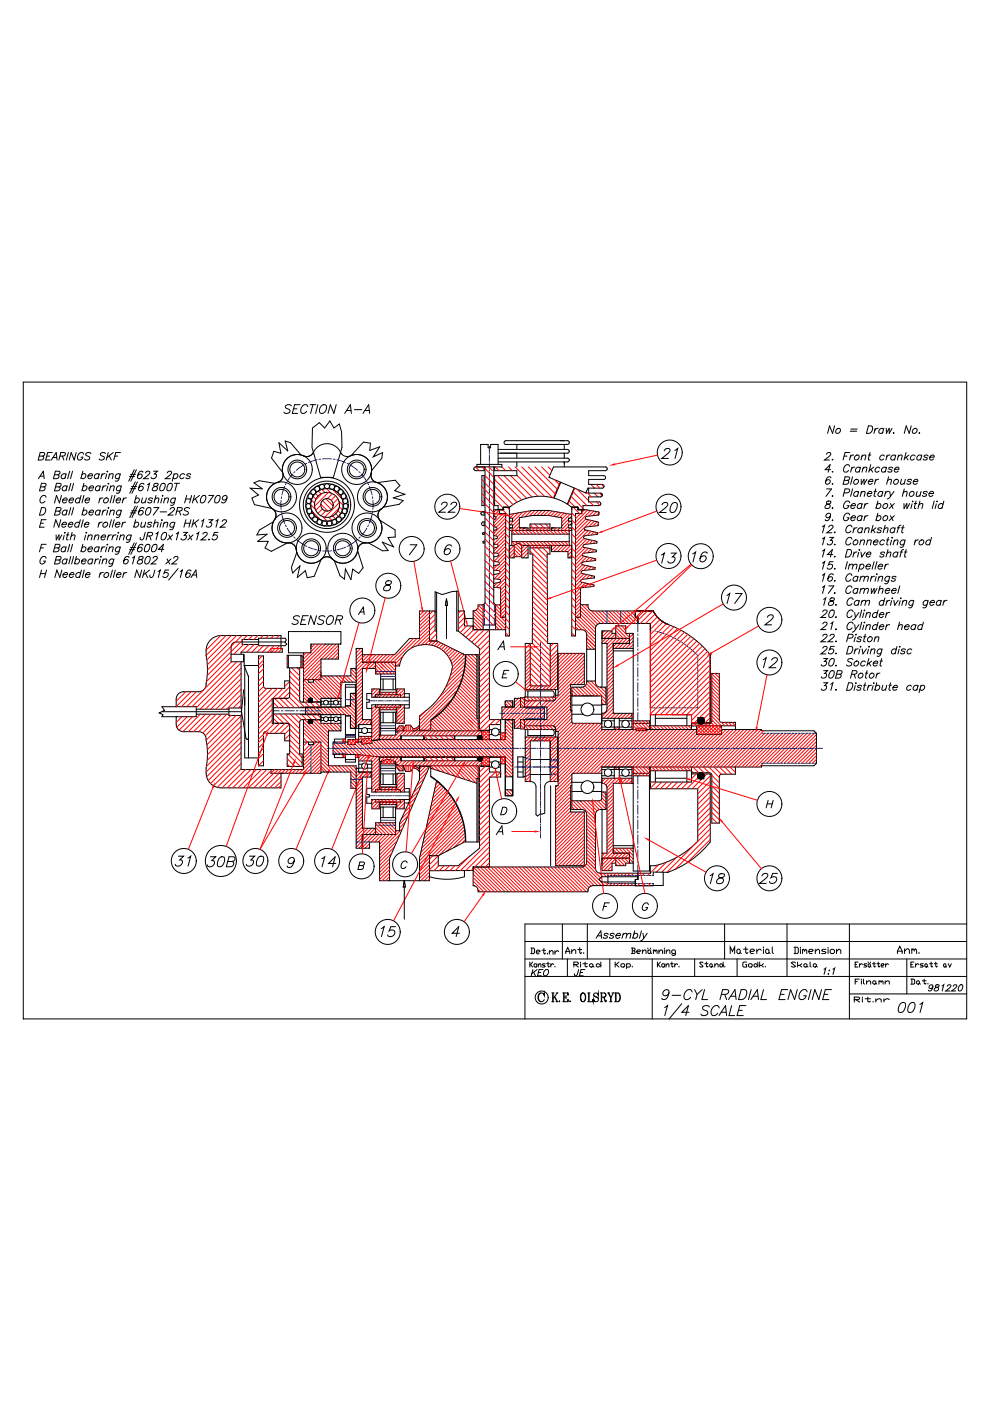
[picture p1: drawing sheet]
<svg xmlns="http://www.w3.org/2000/svg" width="210mm" height="297mm" viewBox="0 0 210 297" stroke-linecap="round" stroke-linejoin="round" font-family="sans-serif">
<g fill="none" stroke="#000" stroke-width=".21">
<path d="M4.9 81h200.1v135h-200.1zM104.7 117.2l.9 .1 .2 .2-.2 .4-.9 .2M104.7 119l1.1 .1 .1 .3-.1 .3-1.1 .2M104.7 115.3l.8 .1 .2 .3-.2 .3-.8 .2M104.7 113.5l.8 .2v.4l-.2 .1M104.7 109.5h.4l.1 .3-.1 .2-.4 .1M104.7 111.7h.5l.2 .3-.1 .3-.6 .1M104.7 108.1h2v-.6h1.3v27.3h-.8v-25.9M105.3 114.2l-.6 .1M105.9 108.1v.8h1.3h-1.3zM108 109l4.9-.8h3.5l4.9 .8M108 115.6h1"/>
<path d="M108 111.3h.7v.6h-.7M108 109.8h.7v.7h-.7M108.6 113.2h12.1M108.6 114.8h12.1M108.6 112.4v3.2M109.1 115.6h.1M109.1 115.6l.8-.5 .8 .5M109.1 115.6v2.7h-1.1M109.1 118h1.6M110.7 115.6h10.6M110.7 115.6v2.7M110.7 118.3h1.3"/>
<path d="M111.7 118.2v.1M112 111.9h-1.9v-2.1l2.9-.5h3.3l2.9 .5v2.1h-2.2v.5M112.4 115.6v1.8h.6l-.1 19M112.4 111.9h4.3M112.4 116.1h4.3M112.4 111.1v1.3M116.7 115.6v1.8h-.7l.2 19M116.7 111.1v1.3M117 115.6v1.3h3.5v1.4h.8M120.7 112.4v3.2M121.3 111.3h-.7v.6h.7v.5h-13.3M121.3 112.4h-.1"/>
<path d="M121.3 109.8h-.7v.7h.7M122.1 108.9h1.3v-.8v.8zM122.6 107.5h-1.3h1.3M122.6 107.5v.6h1.7l2.8 .5-.2 .6-2.5 .3M122.6 107.5h-1.3v27.3h.8v-25.9M123.6 119.7l2.6 .6v.4l-2.7 .3M123.7 119.2l-.3 .2 .2 .4M123.7 117.9l2.7 .6-.1 .3-2.7 .3M123.8 117.3l-.3 .3 .3 .3M123.9 116l2.6 .6v.4l-2.7 .3M124 114.2l2.6 .6v.3l-2.7 .4-.2 .3 .2 .3M124 112.3l2.8 .6-.1 .4-2.7 .3"/>
<path d="M124.1 113.6l-.3 .3 .2 .3M124.2 111.8l-.3 .2 .3 .3M124.4 109.5l-.2 .2v.4l2.6 .5 .1 .7-2.7 .4M57.5 138.2h2.4M64.4 138.4v10.4M92.3 125.4l1.5 .6 2.1-.6 1.3-.1v4.2M98 138.5h.1M98 138.5l.5 .3-5.8-2.9h-1.6v-6.4h-2.1v5.8h-2.1l-3.2 3.5h-6.8M100.4 129.5h.1M100.4 133.5h1.6M101.2 138.8v13.5h.2M102.1 133.5h.7"/>
<path d="M102.5 128.2h-1.1v.3a1.06 1.06 0 0 1-1 1M102.5 128.2v5.3M102.5 132.5h2.6M102.9 133.5h4.3M102.9 127.8l-.4 .4M104.7 122.7l1.3 .1 .2 .3-.2 .3-1.3 .3M104.7 120.8l1.2 .2 .2 .2-.2 .4-1.2 .2M104.7 124.5l1.5 .1v6.2h1M104.7 127.8l.4 .4M105.1 128.2h1.1M105.1 128.2v5.3M111.4 136.4v9.8h6.9"/>
<path d="M112.5 136.4v9h4.2v-9M114.7 139.3h.1M118.4 138.5h5.5v6.6M122.1 133.5h1.3a1.05 1.05 0 0 1 1 1v10.1a1.05 1.05 0 0 1-1 1.1h-2.1M123.1 128.2h1.6a1.06 1.06 0 0 0 1.1 1.3h12.8M123.4 123.4l2.6 .6v.3l-2.9 .3v6.2h-1M123.4 122.9l-.3 .2 .3 .4M123.5 121l-.2 .2 .1 .4 2.7 .6v.3l-2.7 .3M124.4 137.6h1.9M126.1 122.4l-.1 .1M127.7 135.3h5.8M130.1 137.4h4.2"/>
<path d="M130.1 138h4.2M130.6 134.3h-.8v-.6h-2.1v2.7h1.1v13.8a1.01 1.01 0 0 1-1.1 1v1.1M130.6 135.3v-2.6h2.1v1.6h1.6v17.1M133.5 134.3v2.1h-3.4v14.8h4.2M134.8 129.5v1.3h.5v1.4M138.6 129.5a5.8 5.8 0 0 0 3.2 2.9 20.4 20.4 0 0 1 8.8 6.4M138.6 129.5h-3.8v1.2M150.6 138.8h.1M150.6 138.8v14.4h-1.3v-1h-1.3v1h-1.3M150.6 138.8v14.4h-1.3v-1h-1.3M64.4 152.6v10.5h-6.9M64.4 157.3h3.7v6.4"/>
<path d="M64.4 144.1h3.7M65.4 148.8v-.8h.9v.8M65.4 152.9h.9M65.4 152.5v.8M66.3 152.6h1.8M66.3 152.5v.8M66.3 148.8h1.8M68.1 148h4.2M68.1 142.4v1.1M68.1 153.3h4.2M68.1 148.7h.6M68.1 149.3h.7"/>
<path d="M69.5 149.3h1.4M69.5 148.7h1.3M70.9 160v.6h1.9M71.6 149.3h.7M71.7 148.7h.6M72.3 144.6v5.3M72.3 151.5v3.4M72.8 156.7h-1.9v.6M72.8 160v.6M73.3 145.1v4.5h1v-2.6M73.3 156.7h-.5v.6M73.3 160v1.5"/>
<path d="M73.3 155.9h2.1M73.3 157.3h-2.7v2.7h5.3l4.2 .4M73.4 157.3h.4M74.3 151.7v2.7v-2.7M74.3 147v2.6h-1v.3h-8.5v1.6h8.5v.2h1M74.3 151.7h-1v5.6M74.3 154.4h1.1M74.3 147h1.1M74.4 141.7v1.6M75.4 145.1v12.7h-1.6v-1h1.6M75.4 160v1.5M75.4 156.7h.7"/>
<path d="M76.1 155.3h.7M76.1 160v3.7h2.8M76.6 156.7l2.2-.2 .1 1-2.2 .3zM76.7 157.2l-1.3 .1M76.9 140.4h7v5.8M77.8 154.4h1.1M77.8 155.3h1.1M78.9 147h-1.1v1.3h.5v.6h-.5v1.3h1.1M78.9 153.6h-2.8v3.7M78.9 149.5v6.6h-2.8M79.5 140.4h-2.6v-2.9h-1.4v16.9h1.4M79.7 149.9h5.3"/>
<path d="M79.7 141.7h-2.8v10.8h1.8v1.1M79.7 147.3h5.3M79.7 142.9h4.2M80.4 147.3v-1.3h-1.5v1.8M80.4 149.9v6.9M80.6 149.9v1.1h.7v2.2M80.6 147.3v-1.1h3.4v1.1M80.6 150.4h3.4M80.6 146.7h3.4M80.7 156.8l-1.8 .2M80.7 156.8h-.6M80.7 142.9v3.3"/>
<path d="M80.7 151v4.9M81.3 143.9v2.3M83.4 143.9v2.3M83.9 141.2h.8a5.7 5.7 0 0 1 4.4-4.5 5.7 5.7 0 0 1 5.9 2.3l.6 1.2 .4 1.3M83.9 151v4.2M83.9 154.9h18.3v1.1h-17.2v.7h-4.5v-.8h3.4v-.7M83.9 155.2h.4M84 149.9v1.1h-.6v2.2M84.2 147.3v-1.3h1.6v1.8M84.2 149.9v3.4M85.8 147h1v3.1h-1M85.8 149.5v3.8"/>
<path d="M90 156v.7h6.4M91.4 152.6v2.2M96 141.4a15.8 15.8 0 0 1-7 10.4v3h2.1M101.4 152.4v-13.6h-2.6a16.4 16.4 0 0 1-7.4 13.9M101.4 152.4v2.5M103.8 154.8v2M103.8 155.7h.7M103.8 154.7h.6M105.7 155.7h.5M105.7 154.7h.5M106.2 152.5v4.3M107.2 148.6h1.6v1.2h-1.6v-1.2v.9"/>
<path d="M107.2 152.6h1.6M107.2 152.8v4h-26.5M107.2 152.5v.2M108.8 152.5v16.2v-1.1M110.4 148h-1.3v1.9h-2.6v2.6h2.6v1.9h1.3M110.4 152.5v2h.8M111.2 147.9h-.8v2h5.6v2.6h-5.6M111.2 152.5v2.1h6.7M111.2 153.9h6.1M111.2 148.6h6.1M112.5 157h4.2v8.7a1.12 1.12 0 0 0-1.2 1.1v5.6l-.5 .2-.4-.1-.6 .5-.3-.3v-5.9a1.13 1.13 0 0 0-1.2-1.1zM114 156.2l-.8 .8"/>
<path d="M114.7 154.1h.1M114.8 156.2l-.8 .8M115.5 149.9v2.6M117.9 147.8h-6.7v2.1M117.9 155h.5M118.3 156.2h-6.9v9.5M118.4 147.4h-.5v.6M121 145.1v5.6h.3v2.4M121.3 147.5h6.3v7.1h7.3M121.3 151.4h2.4M121.3 149.5h2.3M121.6 153.3h6"/>
<path d="M124.4 144.4h1.9M125.5 151.4h2.1M125.6 149.5h2M127.6 149.4h.9M127.6 152.3h6.4M128.5 145.7h-1.1a1.05 1.05 0 0 1-1.1-1.1v-11.4a1.05 1.05 0 0 1 1.1-1h10.5v17.2M134 151.2v3.4M134.3 153.3h3.5M134.9 154.4h2.1v.5h-2.1zM137.7 154.6h.1M137.8 154.6v-1.8h-3.5v1.8M137.9 153.9h8.8"/>
<path d="M137.9 149.7v.1M137.9 149.9v.1M137.9 154.6v-3.1h8.8v3.1M139 151.5v2.4M145.7 151.5v2.4M146.7 153.4h3.8l.4-.2 .1-10.4h1.6v9.9l.2 .3 .3 .1h2.9v1.5M146.7 153.9h1.1v1.8h5.3M147.7 154.6l.1-.7h5.2v1.8M152.8 153.9h3.2M153.3 154.6l-.2 .3M161.5 154.6v.3v-.3M161.5 154.6h-8.4v1.1"/>
<path d="M161.5 154.9h11.1M173.2 155.4v6.4M57.5 163.9h10.6M69.7 162.3h5.8v17.5h2.9v-1.3h2.1v8.2h10.6v-5.3h1.1M72.8 160.6h.5M74.4 163.7v3.4M75.4 160.6h.7M76.1 161.3h2.8v6.6h7.9M76.1 162h.7M76.9 176.9v2.9M76.9 162.8l-1.4 .1M77.8 162.8h1.1"/>
<path d="M77.8 162h1.1M78.7 163.7v1h-1.8v10.9h2.8M78.9 169.5h6.9h-6.9M78.9 169.5v2h1.5v-1.5M78.9 167.1h-1.1v1.3h.5v.6h-.5v1.3h1.1M78.9 169.5h7.9M79.7 170h5.3M79.7 167.4h5.3M79.7 174.4h4.2M80.2 160.4l27 .1M80.4 160.5v6.9M80.6 166.9h3.4"/>
<path d="M80.6 170.6h3.4M80.6 166.3v1.1M80.6 170v1.1M80.7 161.4v2.8M80.7 173.4v1M81 161.4l1.2-.4 .7 .1 .7 .3M81 161.4v.5h2.6v-.5M81.3 164.1v2.2M83.4 164.1v2.2M83.6 161.4h.3v.7M83.9 161.4v2.8M83.9 173.4v3.5h-7.1v2.9"/>
<path d="M83.9 176.1h.8v-1.7l4.3-9.2v-2.7h2.1l-8.5 19.4v4.8M84 170v1.1h-2.7v2.2M84 166.3v1.1M85.8 169.5v2h-1.6v-1.5M85.8 163.9v4M91.4 162.3v2.3M91.4 162.8l9.8 3.2M92.6 165.6l-3.6 16.3v4.8M96.4 160.5h-6.4v.8M98.5 178.5l-5.5 2.9M101.4 162.3v16.2h-2.6a16.4 16.4 0 0 0-7.4-14M101.4 165h-.2v13.5"/>
<path d="M102.2 161.3h-17.2v-.8h-4.5v.9h.5M102.2 160.5v1.8h-18.3M103.8 162.6h.6M103.8 160.5v2M103.8 161.5h.7M105.7 161.5h.5M105.7 162.6h.5M106.2 160.5v4.2M107.2 164.5v4.2v-1.1M107.2 164.4v-3.9v4M107.2 168.7h1.6M107.2 167.4h1.6"/>
<path d="M107.2 164.7h1.6M117.9 166.6v16.9h6v-11.4M121.3 166.6h-.3v5.5M121.3 164.2v7.4h2.1a1.04 1.04 0 0 1 1 1.1v10a1.05 1.05 0 0 1-1 1.1h-23M121.3 165.8h2.4M121.3 167.8h2.3M121.6 163.9h6M125.5 165.8h2.1M125.6 167.8h2M127.6 169.2l-.1 .4-.4 .2h-5.8M127.6 167.9h.9v3.7h-1.1a1.04 1.04 0 0 0-1.1 1.1v11.3a1.05 1.05 0 0 0 1.1 1.1h10.5M127.6 167.9v1.2"/>
<path d="M130.1 179.3h4.2v.5M130.1 179.8h4.2M134 165h-6.3v1a1.01 1.01 0 0 1 1.1 1v13.9h-1.1v2.6M134 162.6v3.4M134.3 163.9h3.5M134.3 162.6v1.9h3.5v-1.9M134.3 179.8v4.8M134.3 166h-4.2v14.9h3.4M137.7 163.9l.1 .1M137.7 162.6h.1M137.9 162.6v4.6h10.1v11.1a18.2 18.2 0 0 1-9.1 5.2M137.9 163.4h8.8"/>
<path d="M139 163.4v2.4M145.7 163.4v2.4M146.7 164.1h1.3v1M146.7 162.6v3.2h-8.8M148 165.1h1.3v-1h1.3v14.4a20.4 20.4 0 0 1-8.9 6.4h-3.1v.7M156 162.6v1.5h-2.9l-.5 .3v10.1h-1.6l-.1-10.4-.4-.3h-3.8M172.6 162.3h-11.1v.3h-33.9v5.3M173.2 161.7l-.1 .1M92.4 181.4h.6M93 181.4v.3M100.4 185.2v2.5M111.3 199.6h93.7"/>
<path d="M119.3 195.9v7.4M124.6 195.9v7.4M125.8 187.7a1.05 1.05 0 0 0-1.1 1.1v.2h-23.3M126.3 181.2v.1M128.9 187h5.9M128.9 185.9h6.4M129.8 187.7h.1M133.4 183h-.7v.5h-2.1M133.5 183h.8M133.5 181.8v-.9v1h-5.8v2.7h2.1v-1.6M133.5 181.9v1.1M134.8 186.5v1.2v-1.2"/>
<path d="M134.8 187.6l.1 .1M134.8 185.6h.5M135.3 185v1.4h-.5v1.3h-9M138.6 187.3v.4h-3.8M139 187.7h.1M140.7 184.9v2.8h-2.1M153.7 195.9v7.4M166.9 195.9v11.1M180.2 195.9v20.1M205 195.9h-93.7v20.1M111.3 203.3h93.7M111.3 207h93.7"/>
<path d="M112.4 203.9v1.1M112.5 204.5l.5 .5M112.6 201h.6l.2 .2v.8l-.2 .2-.6-.1M112.8 201v1.1M113 203.9l-.6 .6M113.4 204.3h.3l.2 .2-.2 .5h-.3l-.1-.2zM113.8 201.8h.6l.2-.2-.2-.2h-.4l-.2 .2v.4l.1 .2h.4M114.2 204.6l.4-.3 .1 .2v.5M114.2 204.3v.7M115 201.4l.7 .1M115.4 201l-.1 1 .2 .2 .2-.2M115.6 204.3h-.4l-.2 .2 .2 .1h.3l.1 .2-.1 .2h-.5"/>
<path d="M115.9 204.3h.6M116.1 202.1v.2M116.2 203.9v.9l.2 .2 .1-.2M116.5 201.9l.4-.4h.2l.2 .2v.6M116.5 201.5v.8M116.8 204.3v.7M117.4 204.5l-.3-.2-.3 .3M117.7 201.5v.8M117.7 204.8v.2M118.5 201.7l-.4-.2-.4 .4M120 202.1v-.4l.4-.8 .4 .8v.4M120 201.7h.8"/>
<path d="M120.3 203.3v3.7M121.3 201.7l.4-.4h.2l.2 .2v.6M121.3 201.3v.8M121.7 204.5h.7l.3-.4-.3-.2h-.7v1.1M122 204.5l.7 .5M122.5 201.3h.9M123 200.9v1l.2 .2 .2-.2M123.1 203.9v.2M123.1 204.3v.7M123.6 204.3h1M123.8 201.9v.2M124.1 203.9v.9l.2 .2 .3-.2"/>
<path d="M125.1 204.5l.4-.2 .3 .2v.3l-.5 .2-.2-.2zM125.8 204.8l.2 .2M126.5 204.5l.5-.2 .4 .3-.7 .4-.2-.2zM127.4 203.9v1.1M129.3 203.3v3.7M130.5 203.9v1.1M130.7 204.5l.6 .5M131.3 203.9l-.6 .6h-.2M131.7 204.5l.2-.2h.4l.2 .2v.3l-.2 .2h-.4l-.2-.2zM132.9 204.5l.2-.2h.4l.2 .2v.3l-.2 .2h-.6M132.9 204.3v1M133.9 201h.6l.2 .2-.2 .4"/>
<path d="M134.1 204.8v.2M134.1 201.6h.4l.2 .3-.2 .2h-.6M134.1 201v1.1M135.1 201.7h.6l.2-.1-.2-.2h-.4l-.2 .2v.3l.2 .2h.4M136.3 201.7l.3-.3h.2l.2 .2v.5M136.3 201.4v.7M137.4 201.6l.4-.2 .2 .2v.3l-.4 .2-.2-.2zM137.4 201v.2M138 201v.2M138 201.9l.2 .2M138.3 203.3v12.7M138.6 201.6l.2-.2 .2 .3"/>
<path d="M138.6 201.4v.7M139 201.6l.2-.2 .2 .2v.5M139.4 203.9v1.1M139.6 204.5l.5 .5M139.8 201.7l.3-.3h.2l.2 .2v.5M139.8 201.4v.7M140.1 203.9l-.7 .6M140.5 204.3h.3l.2 .2-.2 .5h-.3l-.1-.2zM140.9 201v.2M140.9 201.4v.7M141.3 204.6l.4-.3 .2 .2v.5M141.3 204.3v.7"/>
<path d="M141.3 201.7l.4-.3h.2l.2 .2v.5M141.3 201.4v.7M142.2 204.3h.6M142.5 203.9v.9l.2 .2 .1-.2M143.1 204.3v.7M143.3 202.1h-.6l-.2-.2v-.3l.2-.2h.4l.2 .2v.7l-.2 .2h-.4l-.2-.2M143.7 204.5l-.3-.2-.3 .3M144 204.8v.2M147.3 203.3v3.7M149.1 204.1l-.2-.2h-.3l-.2 .2 .7 .7-.2 .2h-.3l-.2-.2M149.5 204.3h.7M149.8 203.9v.9l.2 .2 .2-.2"/>
<path d="M150.5 204.5l.4-.2 .2 .2v.3l-.4 .2-.2-.2zM151.1 204.8l.2 .2M151.6 204.6l.5-.3 .2 .2v.5M151.6 204.3v.7M152.7 204.5l.3-.2 .4 .3-.5 .4-.2-.2zM153.4 203.9v1.1M153.7 204.8v.2M154.9 202.1v-1.4l.5 1 .4-1v1.4M156.3 201.4l.5-.2 .2 .2v.5l-.5 .2-.2-.2zM156.3 203.3v3.7M157 201.9l.2 .2M157.7 201.2h.9"/>
<path d="M158.2 200.7v1.2l.2 .2 .2-.2M158.4 203.9h-.6l-.2 .2v.7l.2 .2h.6v-.5h-.2M158.8 204.5l.1-.2h.4l.2 .2v.3l-.2 .2h-.4l-.1-.2zM159.1 201.7h.7l.2-.3-.2-.2h-.5l-.2 .2v.5l.2 .2h.5M159.9 204.5l.4-.2 .4 .3-.6 .4-.2-.2zM160.5 201.2v.9M160.7 203.9v1.1M161.1 203.9v1.1M161.5 201.4l-.5-.2-.5 .5M161.5 204.6l.4 .4M161.9 204.3l-.4 .3h-.4M161.9 200.7v.3"/>
<path d="M161.9 201.2v.9M162.3 204.8v.2M162.4 201.4l.5-.2 .2 .2v.5l-.5 .2-.2-.2zM163.1 201.9l.2 .2M163.8 200.7v1.2l.2 .2M168.4 200.8h.7l.2 .2v.9l-.2 .2h-.7M168.7 200.8v1.3M168.7 204.1l-.2-.2h-.4l-.2 .2 .8 .7-.2 .2h-.4l-.2-.2M169.2 203.9v1.1M169.6 204.6l.5 .4M169.8 200.8v.2M169.8 201.2v.9"/>
<path d="M170.1 204.3l-.5 .3h-.4M170.2 201.5l.3-.3 .2 .5M170.2 201.2v.9M170.5 204.5l.5-.2 .2 .2v.3l-.5 .2-.2-.2zM170.7 201.5l.2-.3 .2 .3v.6M171.2 204.8l.2 .2M171.6 201.7h.7l.2-.2-.2-.3h-.5l-.2 .3v.4l.2 .2h.5M171.8 203.9v.9l.3 .2M172.5 204.5l.4-.2 .3 .2v.3l-.5 .2-.2-.2zM172.9 201.7l.5-.5h.2l.2 .3v.6M172.9 201.2v.9M173.2 204.8l.2 .2"/>
<path d="M175.2 201.2h-.7l-.2 .3 .2 .2h.5l.2 .2-.2 .2h-.7M175.6 200.8v.2M175.6 201.2v.9M176.1 201.5l.2-.3h.5l.2 .3v.4l-.2 .2h-.5l-.2-.2zM177.4 201.7l.5-.5h.2l.2 .3v.6M177.4 201.2v.9M180.2 210.7h24.8M181.2 211.9h.9l.2-.2v-.2l-.2-.1h-.9v1M181.4 204.5h.3M181.4 208.1h.4M181.5 211.9l.8 .5M182 203.9h-.6v1.1h.6"/>
<path d="M182.3 207.6h-.9v1M182.3 204.3v.7M182.7 207.6v.1M182.7 207.9v.7M182.9 211.4v.1M182.9 211.7v.7M182.9 204.5l-.3-.2-.3 .3M183.1 207.6v.8l.3 .2M183.5 211.7h1.1M183.8 208.3l.7-.4 .2 .2v.5M183.8 207.9v.7M183.8 204.3h-.4l-.2 .2 .6 .3-.1 .2h-.5"/>
<path d="M184.1 211.4v.8l.2 .2 .3-.2M184.2 203.9v.2M184.3 204.3l.3 .2-.1 .5-.3-.2zM184.6 203.9v.2M184.6 204.8l.2 .2M185.1 204.3h.6M185.1 208.1l.5-.2 .2 .2v.3l-.5 .2-.2-.2zM185.2 212.2v.2M185.4 203.9v.9l.1 .2 .2-.2M185.8 212.1l.5-.4h.3l.3 .2v.5M185.8 211.7v.7M185.8 208.4l.2 .2"/>
<path d="M186 204.3h.6M186.3 203.9v.9l.1 .2 .2-.2M186.4 208.1l.3-.2 .2 .4M186.4 207.9v.7M186.9 208.1l.2-.2 .2 .2v.5M186.9 204.6h.5l.1-.1-.1-.2h-.3l-.2 .2v.3l.2 .2h.3M187.5 211.7v.7M187.8 208.3l.6-.4 .2 .2v.5M187.8 207.9v.7M187.8 204.3v.7M188.4 204.5l-.3-.2-.3 .3M188.6 211.9l-.5-.2-.6 .4"/>
<path d="M190.3 202.1v-.5l.6-1 .5 1v.5M190.3 201.6h1.1M191.9 201.6l.5-.5h.2l.3 .3v.7M191.9 201.1v1M192.3 203.3v7.4M193.2 207.6h.6l.2 .1v.7l-.2 .2h-.6M193.2 204.5h.3M193.4 201.4l.3-.3 .2 .3v.2M193.4 201.1v1M193.4 207.6v1M193.9 203.9h-.7v1.1h.7M193.9 201.4l.3-.3 .2 .3v.7"/>
<path d="M194.2 204.3v.7M194.4 208.1l.4-.2 .2 .2v.3l-.4 .2-.2-.2zM194.9 204.5l-.4-.2-.3 .3M194.9 201.9v.2M195 208.4l.2 .2M195.6 207.9h.8M195.8 204.3h-.4l-.2 .2 .6 .3-.1 .2h-.5M196 207.6v.8l.2 .2 .2-.2M196.3 204.3l.4 .2-.2 .5-.3-.2v-.3zM196.7 204.8l.1 .2M196.8 208.4v.2M197.2 204.3h.6"/>
<path d="M197.5 203.9v.9l.2 .2 .1-.2M198.2 204.3h.6M198.5 203.9v.9l.1 .2 .2-.2M200.3 204.3l.3 .2-.1 .5-.4-.2zM200.6 204.8l.2 .2M201.1 204.3l.4 .7 .3-.7"/>
<circle cx="142.1" cy="95.9" r="2.65"/>
<circle cx="141.8" cy="107.4" r="2.65"/>
<circle cx="148.6" cy="117.9" r="2.65"/>
<circle cx="82.4" cy="124.2" r="2.65"/>
<circle cx="69.1" cy="148.9" r=".5"/>
<circle cx="71.2" cy="148.9" r=".5"/>
<circle cx="77.3" cy="154.9" r=".63"/>
<circle cx="105.1" cy="155.2" r=".82"/>
<circle cx="124.6" cy="150.4" r="1.36"/>
<circle cx="77.3" cy="162.4" r=".63"/>
<circle cx="105.1" cy="162.1" r=".81"/>
<circle cx="124.6" cy="166.8" r="1.36"/>
<circle cx="39" cy="182.5" r="2.65"/>
<circle cx="46.9" cy="182.5" r="3.3"/>
<circle cx="54.2" cy="182.5" r="2.65"/>
<circle cx="61.8" cy="182.5" r="2.65"/>
<circle cx="96.9" cy="197.5" r="2.65"/>
<circle cx="152.1" cy="186.2" r="2.65"/>
<circle cx="163.2" cy="186.2" r="2.65"/>
</g>
<g fill="none" stroke="#f00" stroke-width=".21">
<path d="M105.2 108.1l-.5 .5M105.5 119.8l-.8 .8M105.9 108.9l-.8 .8M106 108.1l-1.3 1.2M106.7 108.9l-2 1.9M107.2 118.8l-2.1 2.1M107.2 115.8l-1.5 1.5M107.2 119.5l-1.4 1.5M107.2 115.1l-2.1 2.1M107.2 114.3l-2.5 2.5M107.2 113.6l-1.8 1.8M107.2 112.8l-2.5 2.5"/>
<path d="M107.2 112.1l-1.7 1.7M107.2 111.3l-2.2 2.3M107.2 110.6l-2.5 2.5M107.2 109.8l-1.9 2M107.2 109.1l-2.5 2.5M107.2 116.5l-2.4 2.5M107.2 117.3l-1.7 1.8M107.2 118l-1.3 1.4M108.2 109l-.2 .2M108.2 110.5l-.2 .1M108.3 111.9l-.3 .2M108.3 115.6l-.3 .3"/>
<path d="M109.1 115.6l-1.1 1M109.1 117.8l-.4 .5M109.1 117.1l-1.1 1M109.1 116.4l-1.1 1M109.1 108.9l-1 .9M109.1 116.4l1.5 1.6M109.1 117.2l.8 .8M109.1 117.9v.1M109.1 115.7l1.6 1.6M109.5 115.4l1.2 1.1M110 108.7l-1.3 1.3M110.1 110.8l-1.6 1.6"/>
<path d="M110.1 111.5l-.9 .9M110.1 110l-1.4 1.5M110.2 115.3l.5 .5M110.5 111.9l-.5 .5M110.9 108.6l-2.7 2.7M111.3 111.9l-.6 .5M111.3 115.6l-.6 .7M111.8 108.4l-1.3 1.3M112 111.9l-.5 .5M112 117.2l-1.1 1.1M112 115.7l-1.3 1.3M112 116.4l-1.3 1.4"/>
<path d="M112.4 116.8l3.7 3.7M112.4 111.2l.7 .7M112.6 111.9l-.2 .2M112.7 115.6l-.3 .3M112.7 108.2l-1.3 1.3M113 119.6l3.1 3.1M113 118.5l3.1 3.1M113.4 111.9l-.5 .5M113.4 115.6l-.5 .5 3.2 3.2M113.4 111.1l.9 .8M113.5 108.2l-1.2 1.2M114 116.1l2.1 2.1"/>
<path d="M114.1 111.9l-.5 .5M114.2 115.6l-.6 .5M114.2 108.2l-1 1.1M114.6 111.1l.8 .8M114.9 111.9l-.5 .5M114.9 115.6l-.5 .5M115 108.2l-1.1 1.1M115.6 111.9l-.5 .5M115.7 115.6l-.6 .5 1.3 1.3M115.7 111.1l.8 .8M115.7 108.2l-1 1.1M116.3 116.1l.4 .4"/>
<path d="M116.4 111.9l-.5 .5M116.4 115.6l-.5 .5M116.5 108.2l-1.1 1.1M116.7 116.1h-.1M116.7 112.4h-.1M117.1 108.3l-.9 1M117.3 111.9l-.3 .3M117.3 115.6l-.3 .3M117.7 108.4l-.9 1M118 111.9l-.5 .5M118 115.6l-1 1.1M118.4 108.5l-.9 1"/>
<path d="M118.8 111.9l-.6 .5M118.8 115.6l-1.3 1.3M119 108.7l-.9 .9M119.5 115.6l-1.3 1.3M119.7 108.8l-1 .9M120.3 108.9l-1.1 1.1M120.3 115.6l-1.3 1.3M120.6 110.1l-1.4 1.4M120.6 111.6l-.9 .8M120.9 109l-1.7 1.8M120.9 110.5l-1.9 1.9M121 111.9l-.5 .5"/>
<path d="M121 115.6l-1.3 1.3M121.3 116.9l-.8 .8M121.3 117.6l-.7 .7M121.3 116.1l-.8 .8M121.3 109.4l-.5 .4M121.3 110.9l-.4 .4M123.2 108.9l-1.1 1.1M123.5 119.7l-1.4 1.5M123.7 115.8l-1.6 1.6M123.9 117.9l-1.8 1.8M123.9 114.1l-1.8 1.9M123.9 108.1l-.5 .5"/>
<path d="M124.2 119.8l-2.1 2.1M124.2 116.1l-2.1 2.1M124.2 112.3l-2.1 2.2M124.2 110l-2.1 2.2M124.5 118l-2.4 2.4M124.5 114.3l-2.4 2.4M124.6 108.1l-2.5 2.6M124.8 120l-1 .9M124.8 116.2l-2.7 2.7M124.8 112.5l-2.7 2.7M124.8 110.2l-2.7 2.8M125.1 118.2l-.9 .9"/>
<path d="M125.1 114.4l-1 1M125.3 108.2l-3.2 3.3M125.4 116.4l-.8 .8M125.4 112.6l-.9 .9M125.4 110.3l-3.3 3.4M125.7 118.3l-.7 .7M125.7 114.6l-.7 .7M125.9 108.3l-1 1.1M126 116.5l-.6 .6M126 112.7l-.7 .7M126.1 110.5l-1.2 1.1M126.3 118.4l-.4 .5"/>
<path d="M126.3 114.7l-.5 .5M126.6 108.5l-.9 .8M126.6 112.9l-.4 .4M126.7 110.6l-1 .9M126.9 111.1l-.3 .3M127.1 108.7l-.6 .5M57.5 137.5h2.4M75.8 137.5l-.3 .2M76.5 137.5l-1 .9M76.9 139.3l-1.4 1.4M76.9 138.6l-1.4 1.3M76.9 137.8l-1.4 1.4"/>
<path d="M77.5 138.8l-.6 .6M78.3 138.8l-1.4 1.4M79 138.8l-1.6 1.6M79.8 138.8l-1.6 1.6M80.5 138.8l-1.6 1.6M81.3 138.8l-1.6 1.6M82 138.8l-1.6 1.6M82.8 138.8l-1.6 1.6M83.5 138.8l-1.6 1.6M85.5 139l-1.6 1.6M87.7 135.3l-5 5.1M88.5 135.3l-5.1 5.1"/>
<path d="M89.2 129.5l-.2 .2M90 129.5l-1 1M90.7 129.5l-1.7 1.7M91 135.8l-.8 .8M91 134.4l-2.6 2.5M91 135.1l-1.6 1.6M91 132.9l-2 2M91 132.2l-2 1.9M91 131.4l-2 2M91 130.7l-2 2M91 130l-2 1.9M91.1 133.6l-4.1 3.9"/>
<path d="M91.7 135.9l-.8 .8M92.4 135.9l-.9 .9M93 136l-.9 .9M93.5 136.3l-.8 .8M94 136.5l-.8 .9M94.5 136.8l-.9 .9M95 137l-1 1M95.5 137.3l-1.1 1.1M96 137.5l-1.2 1.2M96.5 137.8l-1.4 1.4M97 138l-1.6 1.6M97.5 138.3l-1.9 1.8"/>
<path d="M98 138.5l-2.2 2.2M98.5 138.8l-2.5 2.5M98.5 139.5l-2.7 2.7M98.8 139.8l2.4 2.4M98.8 139.1l2.4 2.4M99.2 138.8l2 1.9M100 138.8l1.2 1.2M100.4 130.2l2.1 2.1M100.4 130.9l2.1 2.2M100.4 131.7l1.8 1.8M100.4 132.4l1 1.1M100.4 133.2l.3 .3"/>
<path d="M100.4 129.5l2.1 2.1M100.7 138.8l.5 .4M101 129.3l1.5 1.5M101.3 128.9l1.2 1.2M101.4 128.3l1.1 1M102.1 128.2l.4 .4M105.1 130.5l2.1 2.1M105.1 131.2l2.1 2.1M105.1 132l1.5 1.5M105.1 132.7l.8 .8M105.1 133.5h.1M105.1 129.7l1.1 1.1"/>
<path d="M105.1 129l1.1 1M105.1 128.2l1.1 1.1M105.5 123.5l-.8 .8M105.9 128.2l.3 .3M106.2 130.8l1 1M107 130.8l.2 .3M107.2 124.8l-1 1M107.2 124l-1 1.1M107.2 125.5l-1 1.1M107.2 130l-.8 .8M107.2 129.3l-1 1M107.2 128.5l-1 1.1"/>
<path d="M107.2 127.8l-1 1M107.2 127l-1 1.1M107.2 126.3l-1 1M107.2 121l-1.7 1.8M107.2 120.3l-2.4 2.4M107.2 123.3l-1.3 1.3M107.2 122.5l-1.9 2M107.2 130.8h.1M107.2 121.8l-1.1 1.1M112.5 139.8l-1.1 1.1M112.5 137.6l-1.1 1M112.5 139.1l-1.1 1"/>
<path d="M112.5 138.3l-1.1 1.1M112.5 139.3l4.2 4.2M112.8 138.5l3.9 3.9M112.9 137.5l3.8 3.8M112.9 136.4l3.8 3.8M112.9 135.3l3.8 3.8M112.9 134.1l3.3 3.3M112.9 133l3.3 3.3M112.9 131.9l3.3 3.2M112.9 130.8l3.2 3.2M112.9 129.7l3.2 3.2M113 128.6l3.1 3.1"/>
<path d="M113 127.4l3.1 3.2M113 126.3l3.1 3.2M113 125.2l3.1 3.2M113 124.1l3.1 3.1M113 123l3.1 3.1M113 121.9l3.1 3.1M113 120.8l3.1 3M118.3 138.5l-1.6 1.6M118.3 140l-1.6 1.6M118.3 139.2l-1.6 1.6M118.3 137.7l-1.6 1.6M119.3 138.5l-.9 .9"/>
<path d="M120 138.5l-1.6 1.6M120.7 138.5l-2.3 2.4M121.5 138.5l-3.1 3.1M122.1 131.4l4.2 4.2M122.1 132.1l1.3 1.4M122.1 132.9l.6 .6M122.2 138.5l-3.8 3.9M122.3 130.8l4 4M123 138.5l-4.6 4.6M123 130.8l3.3 3.3M123.1 130.2l3.2 3.1M123.1 128.7l3.7 3.6"/>
<path d="M123.1 129.4l3.3 3.3M123.1 125.4l-1 1M123.1 126.1l-1 1.1M123.1 126.9l-1 1M123.1 127.6l-1 1.1M123.1 128.4l-1 1M123.1 129.1l-1 1.1M123.1 129.9l-1 1M123.1 130.6l-.2 .2M123.3 121.4l-1.2 1.3M123.4 128.2l4 4M123.5 123.5l-1.4 1.4"/>
<path d="M123.7 138.5l-5.3 5.4M123.8 121.7l-1.7 1.7M123.9 139.8l-5.5 5.6M123.9 139.1l-5.5 5.5M124.1 128.2l.7 .6M124.2 123.6l-2.1 2.1M124.4 134.5l1.9 1.8M124.4 135.2l1.9 1.9M124.4 136l1.7 1.6M124.4 136.7l.9 .9M124.4 137.5l.2 .1M124.5 121.8l-2.4 2.4"/>
<path d="M124.8 123.7l-.8 .8M125.1 121.9l-.8 .8M125.4 123.9l-.6 .5M125.4 120.1l-.7 .7M125.4 129.4l2.7 2.8M125.7 122.1l-.6 .5M126 124l-.3 .3M126 120.3l-.5 .4M126.2 129.5l2.7 2.7M127 129.5l2.6 2.7M127.7 129.5l2.7 2.7M127.8 135.3l-.1 .1"/>
<path d="M128.2 133.7l-.5 .6M128.5 129.5l2.6 2.7M128.5 135.3l-.8 .9M129 133.7l-1.3 1.3M129.2 129.5l2.7 2.7M129.3 135.3l-1.1 1.1M129.7 133.7l-1.6 1.6M129.9 134.3l-1 1M130 129.5l2.6 2.7M130 135.3l-1.2 1.3M130.1 139.8l-1.3 1.3M130.1 139l-1.3 1.3"/>
<path d="M130.1 138.3l-1.3 1.3M130.1 137.5l-1.3 1.3M130.1 136.8l-1.3 1.3M130.6 133l2.4 2.3-1 1.1M130.6 133.7l1.7 1.6-1.1 1.1M130.6 134.3l-1 1M130.6 135.1l-.2 .2M130.6 134.4l.9 .9M130.6 135.2l.1 .1M130.7 129.5l2.6 2.7M130.8 135.3l-2 2M130.8 136.4l-.7 .7"/>
<path d="M131.1 132.7l2.4 2.4M131.5 129.5l2.6 2.7M131.5 135.3l-1 1.1M131.6 136.4l-1.1 1M131.8 132.7l.9 .9M132.2 129.5l2.6 2.7M132.3 136.4l-1.1 1M132.6 132.7l.1 .1M133 129.5l2.2 2.3M133.1 136.4l-1.1 1M133.4 134.3l.1 .1M133.5 136.3v.1"/>
<path d="M133.5 135.6l-.8 .8M133.7 134.3l-.2 .1M133.7 129.5l1.1 1.1M134.3 134.4l-.8 .8M134.3 135.1l-.8 .8M134.3 135.9l-1.6 1.5M134.3 136.6l-.8 .8M134.3 137.4h-.1M134.4 129.5l.4 .3M134.8 130.7v-1.2h3.8a5.8 5.8 0 0 0 3.2 2.9M135.1 129.5l-.3 .3M135.4 132.2h2.5v19.3h8.8v1.7h1.3h-1.3v-1.7h-8.8"/>
<path d="M136.2 129.5l-1.3 1.3M137.3 129.5l-1.9 2M138.4 129.5l-2.6 2.7M138.9 130.2l-2 2M139.4 130.8l-1.5 1.5M140 131.4l-2.1 2M140.6 131.8l-2.7 2.7M141.3 132.3l-3.4 3.3M142.1 132.6l-4.2 4.2M143 132.9l-5.1 5M143.7 133.2l-5.8 5.8M144.5 133.6l-6.6 6.5"/>
<path d="M145.2 134l-7.3 7.2M145.9 134.4l-8 8M146.5 134.9l-8.6 8.6M147.2 135.4l-9.3 9.2M147.8 135.9l-9.9 9.8M148.4 136.4l-10.5 10.5M149 136.9l-11.1 11.1M149.5 137.5l-11.6 11.6M150.1 138.1l-12.2 12.1M150.6 138.7l-12.7 12.7M150.6 138.8v14.4h-1.3v-1h-1.3M150.6 139.8l-11.7 11.7"/>
<path d="M64.4 144.1l3.9 3.9M64.4 146.3l1.7 1.7M64.4 154.5l2.7 2.8M64.4 153.8l3.5 3.5M64.4 153l5.3 5.3M64.4 155.3l2 2M64.4 144.8l3.7 3.7M64.4 145.6l3.2 3.2M64.6 152.5l5.1 5.1M64.8 150.6l.9 .9M64.8 151.3l.2 .2M64.9 149.9l1.6 1.6"/>
<path d="M65.6 149.9l1.6 1.6M65.6 144.6l3.5 3.4M66.2 153.3l3.4 3.5M66.3 152.7l3.4 3.4M66.4 149.9l1.5 1.6M66.4 144.6l3.4 3.4M66.6 144.1l4 3.9M66.9 152.6l2.8 2.7M67.1 149.9l1.6 1.6M67.4 144.1l3.9 3.9M67.7 152.6l.4 .4M67.9 149.9l1.5 1.6"/>
<path d="M68.1 143.3l4.2 4.2M68.1 144l4 4M68.1 158.6l1.6 1.6M68.1 157.9l1.6 1.6M68.1 159.4l1.6 1.6M68.4 153.3l1.6 1.6M68.6 149.9l1.6 1.6M68.8 143.3l3.5 3.5M69.1 153.3l1.6 1.6M69.4 149.9l1.5 1.6M69.6 143.3l2.7 2.7M69.9 153.3l1.6 1.6"/>
<path d="M70.1 149.9l1.6 1.6M70.3 143.3l2 2M70.6 153.3l1.6 1.6M70.6 157.5l2.5 2.5M70.6 159l1 1M70.6 158.3l1.7 1.7M70.8 149.9l1.6 1.6M71.2 157.3l2.6 2.7M71.3 143.3l1.3 1.3M71.4 153.3l.9 1M71.6 149.9l1.6 1.6M71.9 157.3l2.7 2.7"/>
<path d="M72 143.3l1.3 1.3M72.3 149.9l1.9 1.8M72.7 157.3l2.6 2.7M72.8 143.3l1.3 1.3M73.1 149.9l2.3 2.3M73.3 151.6l.2 .1M73.5 143.3l1.3 1.3M73.6 149.6l1.8 1.8M73.8 156.8l1 1M73.8 157.6l.3 .2M74 157.8l2.1 2.2M74.3 154.1l.3 .3"/>
<path d="M74.3 153.4l1.1 1M74.3 152.6l1.1 1.1M74.3 151.9l1.1 1M74.3 149.6l1.1 1.1M74.3 148.9l1.1 1M74.3 148.1l1.1 1.1M74.3 147.4l1.1 1M74.4 143.3l1.1 1.1M74.4 141.8l1.1 1.1M74.5 156.8l-.7 .7M74.5 156.8l.9 .8M74.7 147l.7 .7"/>
<path d="M74.7 157.8l2.2 2.3M75.1 141.7l.4 .4M75.2 156.8l-1 1M75.3 156.8l.1 .1M75.4 157.4l-.5 .4M75.4 157.8l2.4 2.4M76.1 154.4h-.1M76.1 156.1v.1M76.4 157.3l3.1 3M76.7 157.1l-.2 .1M76.7 156.7l1 1M76.7 157.5l.3 .2"/>
<path d="M76.9 156.7l-.2 .2M76.9 142.3l-1.4 1.3-1.1-1.1M76.9 152.1l-1.4 1.3M76.9 151.3l-1.4 1.3M76.9 150.6l-1.4 1.3M76.9 149.8l-1.4 1.3M76.9 149.1l-1.4 1.3M76.9 148.3l-1.4 1.3M76.9 147.6l-1.4 1.3M76.9 146.8l-1.4 1.4M76.9 146.1l-1.4 1.3M76.9 145.3l-1.4 1.4"/>
<path d="M76.9 144.6l-1.4 1.3M76.9 143.8l-1.4 1.4M76.9 143.1l-1.4 1.3M76.9 140.1l-1.4 1.3M76.9 156.1l-1.2 1.2 2.9 3M77.1 152.5l-1.6 1.6M77.3 140.4l-1.8 1.8M77.4 156.6l.9 1M77.5 157.7l2.8 2.7M77.6 156.1l-.5 .5M77.7 156.6l-1 .9M77.9 152.5l-1.1 1.1"/>
<path d="M78 156.5l.9 .9M78.1 140.4l-2.6 2.5M78.2 157.6l2.9 2.9M78.4 156.1l-.5 .5M78.5 156.5l-1.2 1.2M78.6 152.5l-1 1.1M78.7 156.5l.1 .1M78.7 153.2l-.4 .4M78.8 140.4l-1.3 1.3M78.8 156.9l-.6 .7M78.9 157.5l2.9 3M79.1 157l3.5 3.5"/>
<path d="M79.5 146l-.6 .6M79.5 140.4l-1.2 1.3M79.7 141l-.7 .7M79.7 149.6l-.8 .8M79.7 156.9l3.6 3.6M80.1 149.9l-1.2 1.2M80.2 146l-1.3 1.4M80.3 149.4l-.5 .5M80.4 147.3l-.6 .5M80.4 156.8l3.7 3.7M80.4 154.8l-1.6 1.7M80.4 153.3l-1.5 1.6"/>
<path d="M80.4 155.5l-1.4 1.5M80.4 156.3l-.6 .6M80.4 154l-1.5 1.6M80.4 151.8l-1.5 1.6M80.4 150.3l-1.5 1.6M80.4 146.5l-1.2 1.3M80.4 151l-1.5 1.6M80.4 152.5l-1.5 1.6M80.6 150.3l.1 .1M80.7 140.5l2.4 2.4M80.7 141.3l1.6 1.6M80.7 142l.9 .9"/>
<path d="M80.7 142.8l.1 .1M80.8 146.7l.5 .6M81 149.9l.5 .5M81 147.3l-.6 .5M81 155.9l-.5 .5M81.1 149.4l-.5 .5M81.1 156.8l3.7 3.7M81.3 140.4l2.5 2.5M81.5 146.7l.5 .6M81.7 149.9l.5 .5M81.7 147.3l-.5 .5M81.8 155.9l-.9 .8"/>
<path d="M81.8 149.4l-.5 .5M81.9 156.8l3.7 3.7M82.1 140.4l1.8 1.8M82.3 146.7l.5 .6M82.5 149.9l.5 .5M82.5 147.3l-.6 .5M82.5 155.9l-.8 .8M82.6 149.4l-.6 .5M82.6 156.8l3.7 3.7M82.8 140.4l1.1 1M83 146.7l.5 .6M83.2 149.9l.5 .5"/>
<path d="M83.2 147.3l-.5 .5M83.3 155.9l-.9 .8M83.3 149.4l-.5 .5M83.4 156.8l3.7 3.7M83.6 140.4l.3 .3M83.8 146.7l.2 .3M83.9 147.3l-.5 .5M83.9 149.9l.1 .1M84.1 149.4l-.6 .5M84.1 156.8l3.7 3.7M84.7 147.3l-.5 .5M84.8 149.4l-.5 .5"/>
<path d="M84.9 156.8l3.7 3.7M84.9 140.4l-.8 .8M84.9 155l-1.8 1.7M85 156.4l-.4 .3M85.6 156.8l3.7 3.7M85.7 155h.1M85.7 155l-1.8 1.7M86.4 156.8l3.7 3.7M86.4 154.9l-.9 .9M87.1 156.8l3.7 3.7M87.2 154.9l-1.1 1.1M87.9 156.8l3.7 3.7"/>
<path d="M87.9 154.9l-1 1.1M88.6 156.8l3.7 3.7M88.7 154.9l-1.1 1.1M89.4 156.8l3.7 3.7M89.4 154.9l-1 1.1M90.1 156.8l3.7 3.7M90.2 154.9l-1.1 1.1M90.3 150.7l-1.3 1.3M90.7 154.8l.7-.7 .8 .8M90.9 156.8l3.7 3.7M90.9 154.9l-1 1.1M91.4 153.4l1.5 1.5"/>
<path d="M91.4 152.6l-2.2 2.2M91.4 153.4l-1.4 1.4M91.4 152.7l2.3 2.2M91.6 156.8l3.7 3.7M91.7 154.9l-1.1 1.1M91.9 152.4l2.5 2.5M92.3 152.1l2.9 2.8M92.4 156.8l3.7 3.7M92.4 154.9l-1 1.1M92.7 151.7l3.2 3.2M93.1 156.8l3.7 3.7M93.1 151.4l3.6 3.5"/>
<path d="M93.2 154.9l-1.1 1.1M93.5 151.1l3.9 3.8M93.9 156.8l3.7 3.7M93.9 150.7l4.1 4.1M93.9 154.9l-1 1.1M94.3 150.3l3.7 3.7M94.6 156.8l3.7 3.7M94.6 149.9l3.5 3.4M94.7 154.9l-1.1 1.1M95 149.5l3.8 3.8M95.3 149.1l4.3 4.2M95.4 156.8l3.7 3.7"/>
<path d="M95.4 154.9l-1 1.1M95.5 148.5l-3.9 3.9M95.6 148.7l4.7 4.6M96 148.2l5.1 5.1M96.1 156.8l3.7 3.7M96.2 154.9l-1.1 1.1M96.3 147.8l5.1 5.2M96.5 147.3l4.7 4.6M96.7 146.6l-7.7 7.7M96.8 146.8l4.4 4.4M96.9 156.8l3.7 3.7M96.9 154.9l-1 1.1"/>
<path d="M97.1 146.4l4.1 4M97.3 145.9l3.9 3.8M97.3 145.2l-8.3 8.3M97.5 145.3l3.7 3.6M97.6 156.8l3.7 3.7M97.7 154.9l-1.1 1.1M97.8 144.8l3.4 3.4M97.8 144l-8.8 8.8M97.9 144.2l3.3 3.3M98.1 142.9l-5 5M98.1 143.7l3.1 3M98.3 142l-3.9 3.8"/>
<path d="M98.3 143.1l2.9 2.9M98.4 156.8l3.7 3.7M98.4 141.1l-3.3 3.3M98.4 154.9l-1 1.1M98.4 142.5l2.8 2.7M98.5 140.3l-3 2.9M98.6 141.9l2.6 2.6M98.7 141.2l2.5 2.5M98.7 140.5l2.5 2.5M99.1 156.8l3.7 3.7M99.2 154.9l-1.1 1.1M99.8 156.8l3.8 3.7"/>
<path d="M99.9 154.9l-1 1.1M100.6 156.8l3.7 3.7M100.7 154.9l-1.1 1.1M101.3 156.8l3.8 3.7M101.4 154.9l-1 1.1M102.1 156.8l3.7 3.7M102.2 154.9l-1.1 1.1M102.2 155.6l-.3 .4M103.6 156.8l5.2 5.1M104.3 156.8l4.5 4.4M105.1 156.8l3.7 3.6M105.8 156.8l3 2.9"/>
<path d="M106.6 156.8l2.2 2.2M106.7 149.8l-.2 .3M107.2 152.9l1.6 1.6M107.2 153.6l1.6 1.6M107.2 154.4l1.6 1.6M107.2 155.1l1.6 1.6M107.2 155.9l1.6 1.6M107.2 156.6l1.6 1.6M107.2 149.1l.7 .7M107.4 148.6l1.2 1.2M107.4 149.8l-.9 1M107.6 152.6l1.2 1.1"/>
<path d="M108.1 148.6l.7 .6M108.2 149.8l-1.7 1.8M108.4 152.6l.4 .4M108.9 149.8l-2.4 2.5M109.3 148l-.2 .2M110 148l-.9 .9M110.4 154.4l.1 .1M110.4 152.9l.8 .8M110.4 153.7l.8 .8M110.4 149.8l-2.6 2.7M110.4 149.1l-3.4 3.4M110.4 148.3l-1.3 1.4"/>
<path d="M110.4 152.8l-1.3 1.3M110.4 153.6l-.7 .7M110.4 154.3h.1M110.4 148.5l.8 .7M110.4 149.2l.7 .6M110.6 147.9l.6 .6M110.8 152.5l.4 .5M111.2 149.8l-2.7 2.7M111.4 148.6l-.2 .2M111.8 156.2l-.4 .4M111.9 149.8l-2.8 2.9M112 152.5l-.8 .8"/>
<path d="M112.2 148.6l-1 .9M112.5 157.8l-1.1 1M112.5 142.8l-1.1 1.1M112.5 143.6l-1.1 1M112.5 144.3l-1.1 1.1M112.5 140.6l-1.1 1M112.5 141.3l-1.1 1.1M112.5 142.1l-1.1 1M112.5 140.4l4.2 4.3M112.5 141.6l3.8 3.8M112.5 142.7l2.7 2.7M112.5 143.8l1.6 1.6"/>
<path d="M112.5 144.9l.4 .5M112.5 158.5l-1.1 1.1M112.5 159.3l-1.1 1M112.5 156.2l-1.1 1.2M112.5 145l-1.1 1.1M112.7 149.8l-3.6 3.6M112.7 152.5l-1.3 1.4M112.9 148.6l-1.3 1.2M112.9 145.4l-.8 .8M113.3 156.2l-1.9 1.9M113.4 149.8l-2.6 2.7M113.5 152.5l-1.4 1.4"/>
<path d="M113.6 145.4l-.8 .8M113.7 148.6l-1.3 1.2M114 156.2l-.8 .8M114.2 149.8l-2.7 2.7M114.2 152.5l-1.3 1.4M114.4 145.4l-.8 .8M114.8 156.2l-.8 .8M114.8 148.6l-1.3 1.2M114.9 149.8l-2.6 2.7M115 152.5l-1.4 1.4M115.1 145.4l-.8 .8M115.5 150l-2.5 2.5"/>
<path d="M115.5 150.8l-1.7 1.7M115.5 151.5l-1 1M115.5 152.3l-.2 .2M115.5 156.2l-.8 .8M115.7 152.5l-1.3 1.4M115.9 145.4l-.8 .8M115.9 148.6l-1.3 1.3M116.3 156.2l-.8 .8M116.6 145.4l-.8 .8M116.7 148.6l-1.3 1.3M117 156.2l-.8 .8M117.4 148.6l-1.4 1.4"/>
<path d="M117.8 156.2l-1.1 1.1M118.3 156.5l-1.6 1.5M118.3 158l-1.6 1.5M118.3 142.2l-1.6 1.6M118.3 140.7l-1.6 1.6M118.3 141.5l-1.6 1.6M118.3 143l-1.6 1.6M118.3 144.5l-1.7 1.7M118.3 143.7l-1.6 1.6M118.3 145.2l-1 1M118.3 157.2l-1.6 1.6M118.3 158.7l-1.6 1.6"/>
<path d="M118.3 159.5l-1.6 1.5M121 145l-3.1 3.1M121 148l-5.9 5.9M121 147.2l-5 5M121 146.5l-5 5M121 145.7l-5 5M121 150.2l-3.6 3.7M121 149.5l-4.4 4.4M121 148.7l-5.1 5.2M121.3 146.3l1.2 1.2M121.3 147l.4 .5M121.3 152.2l-2.9 2.8"/>
<path d="M121.3 151.4l-3.4 3.5M121.3 152.9l-2.9 2.9M121.3 150.7l-3.4 3.4M121.4 145.7l1.8 1.8M121.6 153.3l-3.2 3.3M122.1 145.7l1.9 1.8M122.4 153.3l-4 4M122.9 145.7l1.8 1.8M123.1 153.3l-4.7 4.8M123.6 145.7l1.9 1.8M123.9 153.3l-5.5 5.5M123.9 141.3l-5.5 5.6"/>
<path d="M123.9 140.6l-5.5 5.5M123.9 143.5l-1.5 1.6M123.9 142.8l-2.3 2.3M123.9 144.3l-.8 .8M124.1 145.4l2.1 2.1M124.4 144.9l2.6 2.6M124.6 144.4l3.9 3.9M124.6 153.3l-6.2 6.3M125.3 144.4l3.2 3.2M125.4 153.3l-7 7M126.1 144.4l.2 .2M126.1 153.3l-7.7 7.8"/>
<path d="M126.9 153.3l-8.5 8.5M127.4 145.7l1.1 1.1M127.6 148.9l.5 .5M127.6 148.1l.9 1M127.6 153.3l-9.2 9.3M127.6 154.1l-9.2 9.2M128.1 145.7l.4 .4M128.6 154.6l-10.2 10.2M129.3 154.6l-10.9 11M130.1 145l-1.3 1.3M130.1 144.3l-1.3 1.3M130.1 143.5l-1.3 1.3"/>
<path d="M130.1 142.8l-1.3 1.3M130.1 142l-1.3 1.3M130.1 141.3l-1.3 1.3M130.1 140.5l-1.3 1.3M130.1 145.8l-1.3 1.3M130.1 146.5l-1.3 1.3M130.1 147.3l-1.3 1.3M130.1 148l-1.3 1.3M130.1 148.7l-1.3 1.4M130.1 149.5l-2.4 2.4M130.1 150.2l-2 2.1M130.1 151l-1.3 1.3"/>
<path d="M130.6 151.2l-1 1.1M130.8 154.6l-9.3 9.3M131.4 151.2l-1.1 1.1M131.6 154.6l-9.3 9.3M132.1 151.2l-1 1.1M132.3 154.6l-9.3 9.3M132.9 151.2l-1.1 1.1M133.1 154.6l-9.3 9.3M133.6 151.2l-1.1 1.1M133.8 154.6l-9.3 9.3M134 151.5l-.7 .8M134.3 153.1l1.3 1.3"/>
<path d="M134.3 153.8l.7 .7M134.3 154.6h.1M134.5 154.6l-9.2 9.3M134.8 152.8l1.5 1.6M135.1 154.9l-9.1 9M135.5 152.8l1.8 1.8M136.3 152.8l1.5 1.5M136.6 154.9l-7.7 7.7M137 152.8l.8 .7M137.6 154.6l-8 8M138.3 154.6l-7.9 8M139 154.6l-7.9 8"/>
<path d="M139.8 154.6l-7.9 8M140.5 154.6l-7.9 8M141.3 154.6l-8 8M142 154.6l-7.9 8M142.8 154.6l-8 8M143.5 154.6l-7.9 8 1.8 1.9M144.3 154.6l-8 8M145 154.6l-7.9 8M145.8 154.6l-8 8M146.5 154.6l-7.9 8M146.9 153.7l.2 .2M147.3 154.6l-8 8"/>
<path d="M147.3 153.4l.5 .5M147.8 154.9l-7.7 7.7M147.8 155.7l-7 6.9M147.8 154.4l1.3 1.3M147.8 155.1l.5 .6M148 153.9l1.8 1.8M148 152.5l-.7 .7M148.1 153.4l.4 .5-.7 .7M148.5 155.7l-6.9 6.9M148.7 153.9l1.9 1.8M148.8 153.4l.5 .5-1.5 1.5M149.2 155.7l-6.9 6.9"/>
<path d="M149.5 153.9l1.8 1.8M149.6 153.4l.4 .5M150 155.7l-6.9 6.9M150 153.9l-1.8 1.8M150.2 153.9l1.9 1.8M150.3 153.4l.5 .5M150.6 151l-1.3 1.4M150.6 148.8l-3.9 3.9M150.6 146.5l-4.9 5M150.6 144.3l-7.2 7.2M150.6 140.9l-10.5 10.6M150.6 142l-9.4 9.5"/>
<path d="M150.6 143.1l-8.3 8.4M150.6 145.4l-6 6.1M150.6 147.6l-3.9 4M150.6 149.9l-2.2 2.3M150.6 152.1l-1 1.1M150.7 155.7l-6.9 6.9M150.8 153.9l-1.9 1.8M150.9 153.2l.6 .7M151 153.9l1.8 1.8M151 148.1l1.6 1.6M151 148.8l1.6 1.6M151 149.6l1.6 1.6"/>
<path d="M151 150.3l1.6 1.6M151 151.1l1.6 1.6M151 151.8l2 2.1M151 152.6l1.3 1.3M151 147.3l1.6 1.6M151 146.6l1.6 1.6M151 145.8l1.6 1.6M151 145.1l1.6 1.6M151 144.3l1.6 1.6M151 143.6l1.6 1.6M151 142.9l1.6 1.5M151.5 155.7l-6.9 6.9"/>
<path d="M151.5 153.9l-1.8 1.8M151.6 142.8l1 .9M151.7 153.9l1.3 1.3M152.2 155.7l-6.9 6.9M152.3 153.9l-1.9 1.8M152.4 142.8l.2 .1M152.5 153.9l.5 .5M153 155.7l-6.9 6.9M153 153.1l.8 .8M153 153.9l-1.8 1.8M153 154.6l-1.1 1.1M153 155.4l-.3 .3"/>
<path d="M153.8 153.1l.7 .8M154 154.6l-.9 1M154.5 153.1l.8 .8M154.8 154.6l-8 8M155.3 153.1l.7 .7M155.5 154.6l-7.9 8M156.3 154.6l-8 8M157 154.6l-7.9 8M157.8 154.6l-8 8M158.5 154.6l-7.9 8M159.3 154.6l-8 8M160 154.6l-7.9 8"/>
<path d="M160.8 154.6l-8 8M161.5 154.6l-7.9 8M162 154.9l-7.7 7.7M162.2 155.4l-7.1 7.2M163 155.4l-7.2 7.2M163.7 155.4l-7.1 7.2M164.4 155.4l-7.1 7.2M165.2 155.4l-7.1 7.2M165.9 155.4l-7.1 7.2M166.7 155.4l-7.2 7.2M167.4 155.4l-7.1 7.2M168.2 155.4l-7.2 7.2"/>
<path d="M168.9 155.4l-6.3 6.4M169.7 155.4l-6.4 6.4M170.4 155.4l-6.3 6.4M171.2 155.4l-6.4 6.4M171.9 155.4l-6.3 6.4M172.9 155.2l-6.6 6.6M173.2 155.7l-6.1 6.1M173.2 156.5l-5.4 5.3M173.2 157.2l-4.6 4.6M173.2 158l-3.9 3.8M173.2 158.7l-3.1 3.1M173.2 159.5l-2.4 2.3"/>
<path d="M68.1 162.4l1.3 1.3M68.1 160.9l2.8 2.8M68.1 160.1l1.6 1.6M68.1 161.6l2 2.1M68.1 162.9l.7 .8M70.3 162.3l1.3 1.4M71 162.3l1.4 1.4M71.8 162.3l1.3 1.4M72.5 162.3l1.4 1.4M73.3 162.3l2.2 2.3 1-.9M74 162.3l1.5 1.5 .6-.5M74.4 165l1.1 1.1"/>
<path d="M74.4 164.2l1.1 1.1M74.4 165.7l1.1 1.1M74.8 162.3l.7 .8 .3-.2M76.7 160l-.6 .6M76.9 164.8l-1.4 1.3M76.9 165.5l-1.4 1.4M76.9 166.3l-1.4 1.3M76.9 167l-1.4 1.4M76.9 167.8l-1.4 1.3M76.9 168.5l-1.4 1.4M76.9 169.3l-1.4 1.3M76.9 170l-1.4 1.4"/>
<path d="M76.9 170.8l-1.4 1.3M76.9 171.5l-1.4 1.4M76.9 172.3l-1.4 1.3M76.9 173l-1.4 1.4M76.9 173.8l-1.4 1.3M76.9 174.5l-1.4 1.3M76.9 175.3l-1.4 1.3M76.9 177.5l-1.4 1.3M76.9 178.3l-1.4 1.3M76.9 179l-.8 .8M76.9 179.8h-.1M77.3 163.7l-1.8 1.7"/>
<path d="M77.3 175.6l-1.8 1.7M77.3 176.9l-.5 .5M77.4 160.1l-1.2 1.2M78 163.7l-1.1 1M78 160.2l-1.1 1.1M78.1 176.9l-1.3 1.3M78.1 175.6l-2.6 2.5M78.4 178.8l-1 1M78.4 179.6l-.2 .2M78.7 160.3l-1 1M78.7 163.7l-1 1M78.7 164.4l-.3 .3"/>
<path d="M78.8 175.6l-1.3 1.3M78.8 176.9l-2 2M79.4 160.3l-1 1M79.5 175.6l-1.3 1.3M79.6 176.9l-2.8 2.8M79.7 176.2l-.7 .7M79.7 167.5l-.4 .4M80.1 160.4l-1.2 1.2M80.3 176.9l-1.6 1.6M80.4 160.8l-1.5 1.6M80.4 161.5l-1.5 1.6M80.4 162.3l-1.5 1.5"/>
<path d="M80.4 163l-1.5 1.6M80.4 163.8l-1.5 1.5M80.4 164.5l-1.5 1.6M80.4 165.3l-1.5 1.5M80.4 166l-1.5 1.6M80.5 170h3.7M80.7 175l2 1.9M80.7 175.7l1.2 1.2M80.7 176.4l.5 .5M80.8 160.5l-.3 .4M80.9 174.4l2.5 2.5M81.1 176.9l-1.6 1.6"/>
<path d="M81.6 160.5l-.9 .9M81.7 174.4l2.2 2.2M81.8 176.9l-1.6 1.6M81.9 161.1l-.9 .8M82.3 161l.9 .9M82.3 160.5l-.5 .5M82.4 174.4l1.5 1.5M82.6 176.9l-2.1 2.1M82.6 161l-.9 .9-.6-.6M83.1 160.5l-.5 .5M83.2 174.4l.7 .7M83.2 161.2l.4 .4"/>
<path d="M83.3 176.9l-2.8 2.8M83.6 161.5l-.4 .4M83.7 179.5l-3.2 3.2M83.8 160.5l-1.3 1.4-.9-.8M84.1 176.1l-.2 .2M84.2 178.2l-3.7 3.7M84.6 160.5l-.9 .9M84.8 176.9l-4.3 4.3M85 160.9l-1.1 1M85.3 161.3l-.9 .9M85.4 175.6l-4.9 4.8M86 174.2l-1.3 1.3"/>
<path d="M86.1 161.3l-1.1 1M86.6 172.9l-1.9 1.8M86.8 161.3l-1 1M87.1 171.6l-2.1 2.1M87.6 161.3l-1.1 1M87.7 170.3l-1.9 1.9M88.3 168.9l-1.9 1.9M88.3 161.3l-1 1M88.9 167.6l-1.8 1.8M89.1 161.3l-1.1 1M89.4 166.3l-1.7 1.7M89.5 162.5l-.5 .5"/>
<path d="M89.8 161.3l-1 1M90 165l-1.7 1.6M90.3 162.5l-1.3 1.2M90.6 161.3l-1.1 1M90.6 163.6l-1.6 1.6M91 162.5l-2 2M91.3 161.3l-1 1M91.4 162.3l.7 .8M92.1 161.3l-1.1 1M92.1 162.3l1.2 1.2M92.8 161.3l-1 1M92.9 165.8l-.5 .5"/>
<path d="M92.9 162.3l1.5 1.5M93.3 166.2l-1.1 1M93.6 161.3l-1.1 1M93.6 162.3l1.9 1.9M93.6 166.6l-1.6 1.6M94 166.9l-2.2 2.3M94.3 161.3l-1 1M94.4 167.3l-2.8 2.8M94.4 162.3l2.2 2.3M94.7 167.7l-3.3 3.4M95.1 168.2l-3.9 3.9M95.1 161.3l-1.1 1"/>
<path d="M95.1 162.3l2.6 2.6M95.4 168.6l-4.5 4.4M95.7 169l-5 5M95.8 161.3l-1 1M95.9 162.3l2.9 3M96 169.5l-5.5 5.4M96.3 169.9l-6 6M96.5 170.4l-6.4 6.4M96.6 161.3l-1.1 1M96.6 162.3l1.4 1.4M96.8 170.9l-6.9 6.9M97 171.4l-7.3 7.4"/>
<path d="M97.3 171.9l-7.8 7.8M97.3 161.3l-1.1 1M97.4 162.3l.6 .7M97.5 172.5l-8.2 8.2M97.7 173l-8.7 8.7M97.9 173.6l-8.9 8.9M98 174.2l-9 9M98.1 161.3l-1.1 1M98.2 174.8l-6.7 6.6M98.2 163.9l1.7 1.7M98.3 175.4l-5.9 5.9M98.4 176l-5.3 5.3"/>
<path d="M98.5 176.7l-3.8 3.8M98.5 177.4l-2.2 2.3M98.5 178.1l-.6 .7M98.8 161.3l-1.1 1M99 163.9l2 2.1M99.6 161.3l-1.1 1M99.7 163.9l1.5 1.5M100.3 161.3l-1.1 1M100.5 163.9l.9 1M101.1 161.3l-1.1 1M101.2 163.9l.2 .2M101.8 161.3l-1.1 1"/>
<path d="M102.2 161.6l-.7 .7M107.2 163.3l1.3 1.4M107.2 164.1l.5 .6M107.2 167.8l.8 .9M107.2 168.6l.1 .1M107.2 161.1l1.6 1.6M107.2 161.9l1.6 1.5M107.2 162.6l1.6 1.6M107.5 167.4l1.3 1.3M108.2 167.4l.6 .5M112.5 163l-1.1 1.1M112.5 162.3l-1.1 1"/>
<path d="M112.5 160l-1.1 1.1M112.5 160.8l-1.1 1M112.5 161.5l-1.1 1.1M118.1 166.6l-.2 .3M118.3 161.7l-1.6 1.6M118.3 161l-1.6 1.5M118.3 162.4l-1.6 1.6M118.3 160.2l-1.6 1.6M121 171.9l-3.1 3.2M121 171.2l-3.1 3.1M121 170.4l-3.1 3.2M121 169.7l-3.1 3.1"/>
<path d="M121 168.9l-3.1 3.2M121 168.2l-3.1 3.1M121 166.7l-3.1 3.2M121 167.4l-3.1 3.2M121.3 165.7l-3.4 3.4M121.3 164.9l-3.4 3.5M121.3 164.2l-3.4 3.4M121.3 171l.6 .6M121.3 170.3l1.3 1.3M121.5 169.8l1.9 1.8M121.6 172.1l-3.7 3.7M122.3 169.8l4 4"/>
<path d="M122.3 172.1l-4.4 4.5M123 169.8l3.3 3.2M123.1 172.1l-5.2 5.2M123.8 169.8l2.6 2.5M123.8 172.1l-5.9 6M123.9 178.7l-4.7 4.8M123.9 178l-5.5 5.5M123.9 177.2l-6 6.1M123.9 176.5l-6 6.1M123.9 175.7l-6 6.1M123.9 175l-6 6.1M123.9 174.2l-6 6.1"/>
<path d="M123.9 173.5l-6 6.1M123.9 172.7l-6 6.1M123.9 179.5l-4 4M124.4 177.9l1.9 1.9M124.4 179.4l1.9 1.9M124.4 178.7l1.9 1.8M124.4 177.2l1.9 1.8M124.4 176.4l1.9 1.9M124.4 175.7l1.9 1.8M124.4 174.9l1.9 1.9M124.4 174.2l1.9 1.8M124.4 173.4l1.9 1.9"/>
<path d="M124.4 172.7l1.9 1.8M124.5 169.8l2.1 2.1M125.3 169.8l1.8 1.8M126 169.8l1.9 1.8M126.8 169.8l1.7 1.7M127.4 169.6l1.1 1.2M127.6 168.4l.9 .9M127.6 169.1l.9 .9M127.6 163l-.8 .9M127.7 165h.1M127.9 167.9l.6 .6M128.4 165l-.7 .7"/>
<path d="M129.2 165l-1.1 1.1M129.9 165l-1.4 1.4M130.1 174.6l-1.3 1.3M130.1 173.8l-1.3 1.3M130.1 176.1l-1.3 1.3M130.1 176.8l-1.3 1.3M130.1 173.1l-1.3 1.3M130.1 172.3l-1.3 1.4M130.1 171.6l-1.3 1.3M130.1 170.8l-1.3 1.4M130.1 170.1l-1.3 1.3M130.1 169.3l-1.3 1.4"/>
<path d="M130.1 168.6l-1.3 1.3M130.1 167.8l-1.3 1.4M130.1 167.1l-1.3 1.3M130.1 166.3l-1.3 1.4M130.1 175.3l-1.3 1.3M130.1 177.6l-1.3 1.3M130.1 178.3l-1.3 1.3M130.1 179.1l-1.3 1.3M130.1 179.8l-2.1 2.1M130.5 179.8l1.1 1.1M130.7 165l-2 1.9M131.2 179.8l1.1 1.1"/>
<path d="M131.4 165l-1 1M132 179.8l1.1 1.1M132.2 165l-1.1 1M132.7 179.8l1.6 1.6M132.9 165l-1 1M133.5 179.8l.8 .8M133.7 165l-1.1 1M134 165.4l-.6 .6M134.2 179.8l.1 .1M134.3 162.8l1.7 1.7M134.3 163.6l.9 .9M134.3 164.3l.2 .2"/>
<path d="M134.9 162.6l1.8 1.9M136.4 162.6l1.4 1.4M137.1 162.6l.7 .7M138.1 165.8l-.2 .2M139.2 165.8l-1.3 1.3M140.4 165.8l-1.5 1.4M141.5 165.8l-1.4 1.4M142.6 165.8l-1.4 1.4M143.7 165.8l-1.4 1.4M144.9 165.8l-1.5 1.4M146 165.8l-1.4 1.4M146.9 163.6l.2 .2"/>
<path d="M147 162.6l1.2 1.2M147.7 164.1l-1 1M148 164.9l-2.3 2.3M148.1 162.6l1.2 1.2M148.9 165.1l-2.1 2.1M149.2 162.6l1.2 1.2M149.9 164.1l-.6 .6M150.3 162.6l2.3 2.2M150.6 164.5l-2.7 2.7M150.6 167.8l-2.6 2.7M150.6 166.7l-2.6 2.7M150.6 165.6l-2.6 2.6"/>
<path d="M150.6 169l-2.6 2.6M150.6 170.1l-2.6 2.6M150.6 171.2l-2.6 2.7M150.6 172.3l-2.6 2.7M150.6 173.5l-2.6 2.6M150.6 174.6l-2.6 2.6M150.6 175.7l-9.1 9.2M150.6 176.8l-7.4 7.5M150.6 178l-5 5M151 172.2l1.6 1.6M151 174.5h.1M151 170l1.6 1.6"/>
<path d="M151 168.8l1.6 1.6M151 171.1l1.6 1.6M151 173.3l1.1 1.2M151 167.7l1.6 1.6M151 166.6l1.6 1.6M151 165.5l1.6 1.6M151 164.3l1.6 1.6M151.5 162.6l1.5 1.5M152.6 162.6l1.5 1.5M153.7 162.6l1.5 1.5M154.8 162.6l1.2 1.1M156 162.6h.1"/>
<path d="M173.2 160.2l-1.6 1.6M173.2 160.9l-.9 .9M82.6 182.1l-2.1 2.1M82.6 182.8l-2.1 2.1M82.6 183.6l-2.1 2.1M82.6 185.8l-.8 .9M82.6 184.3l-2.1 2.1M82.6 185.1l-1.6 1.6M83.1 180.9l-2.6 2.5M91.1 185.6l-1.1 1.1M91.1 184.1l-2.1 2.1M91.1 183.3l-2.1 2.2"/>
<path d="M91.1 182.6l-2.1 2.1M91.1 181.8l-2.1 2.2M91.1 186.3l-.4 .4M91.1 184.8l-1.7 1.8M100.4 184.5l4.5 4.5M100.4 185.3l3.7 3.7M100.4 186l3 3M100.4 186.8l2.2 2.2M100.4 183.8l5.2 5.2M101.1 183.8l5.3 5.2M101.9 183.8l5.2 5.2M102.6 183.8l5.3 5.2"/>
<path d="M103.4 183.8l5.2 5.2M104.1 183.8l5.3 5.2M104.9 183.8l5.2 5.2M105.6 183.8l5.3 5.2M106.4 183.8l5.2 5.2M107.1 183.8l5.3 5.2M107.9 183.8l5.2 5.2M108.6 183.8l5.3 5.2M109.3 183.8l5.3 5.2M110.1 183.8l5.3 5.2M110.8 183.8l5.3 5.2M111.6 183.8l5.3 5.2"/>
<path d="M112.3 183.8l5.3 5.2M113.1 183.8l5.3 5.2M113.8 183.8l5.3 5.2M114.6 183.8l5.3 5.2M115.3 183.8l5.3 5.2M116.1 183.8l5.2 5.2M116.8 183.8l5.3 5.2M117.6 183.8l5.2 5.2M118.3 183.8l5.3 5.2M119.1 183.8l5.2 5.2M119.8 183.8l4.9 4.9M120.6 183.8l4.3 4.3"/>
<path d="M121.3 183.8l4.1 4M122.1 183.8l3.9 3.9M122.8 183.8l4 3.9M123.6 183.8l3.9 3.9M123.9 180.2l-3.2 3.3M123.9 181l-2.5 2.5M123.9 181.7l-1.7 1.8M123.9 183.2l-.2 .3M123.9 182.5l-1 1M124.1 183.5l4.2 4.2M124.4 183.1l3 3M124.4 180.9l1.9 1.9-.8-.8"/>
<path d="M124.4 182.4l1.9 1.9-1.5-1.6M124.4 181.7l1.9 1.8M124.4 180.2l1.9 1.8M127.1 185.1l.8 .8M127.9 185.1l.7 .8M128.2 187l.8 .7M128.3 180.9l-.6 .5M128.6 185.1l.5 .5M129.3 187.3l.5 .4M129.4 185.1l.5 .5M130.1 187.3l.4 .4M130.1 180.1l.7 .8"/>
<path d="M130.1 180.6l-1.4 1.3M130.1 185.1l.5 .5M130.5 180.9l-1 1M130.8 187.3l.5 .4M130.9 185.1l.5 .5M131.3 180.9l-1.1 1M131.6 187.3l.4 .4M131.6 185.1l.5 .5M132 180.9l-1 1M132.3 187.3l.5 .4M132.4 185.1l.5 .5M132.8 180.9l-1.1 1"/>
<path d="M133.1 187.3l.4 .4M133.1 185.1l.5 .5M133.5 182.1l.8 .8M133.5 182.8l.2 .2M133.5 181.3l.8 .8M133.5 180.9l-1 1M133.5 181.6l-.3 .3M133.8 187.3l.4 .4M133.9 185.1l.5 .5M135.6 185.1l-.3 .3M135.7 187.3l-.5 .4M136.8 185.1l-.5 .5"/>
<path d="M136.8 187.3l-.4 .4M138 187.3l-.5 .4M139.7 183.3l-2.3 2.3M141.3 182.8l-2.1 2.1M143.4 181.8l-3.1 3.1"/>
</g>
<g fill="none" stroke="#00f" stroke-width=".21">
<path d="M102.7 128.2v1.6M102.7 130.2v.4M102.7 130.9v1.6M104.9 128.2v1.6M104.9 130.2v.4M104.9 130.9v1.6M114.7 136.2v.8M114.7 137.2v.2M114.7 137.6v1.1M114.7 138.9v.2M114.7 139.3v1.2M138.9 133.8h.2"/>
<path d="M139.3 133.9l.4 .1M139.9 134l.4 .1M140.5 134.2l.3 .1M141 134.4l.4 .1M141.6 134.6l.3 .1M142.1 134.8l.4 .2M142.6 135.1l.4 .1M143.2 135.3l.3 .2M143.7 135.6l.3 .2M144.2 135.9l.3 .2M144.7 136.2l.3 .2M145.2 136.5l.3 .3"/>
<path d="M145.7 136.9l.3 .2M146.1 137.2l.3 .3M146.6 137.6l.3 .3M147 138l.3 .3M147.4 138.4l.3 .3M147.9 138.8l.1 .5M148 139.5v.4M69.4 158.6h.7M70.3 158.6h.2M70.7 158.6h1.2M72.1 158.6h.2M72.5 158.6h1.2"/>
<path d="M73.3 148.3h2.1M73.9 158.6h.2M74.3 158.6h1.1M75.6 158.6h.2M76 158.6h1.2M77.4 158.6h.2M77.8 158.6h1.2M79.2 158.6h.2M79.6 158.6h1.2M79.7 142.3h4.2M80.7 143.4h3.2M80.7 154.9h3.2"/>
<path d="M81 158.6h.2M81.4 158.6h1.2M82.8 158.6h.2M83.2 158.6h1.2M84.6 158.6h.2M85 158.6h1.2M86.4 158.6h.2M86.8 158.6h1.2M88.2 158.6h.1M88.5 158.6h1.2M89.9 158.6h.2M90.3 158.6h1.2"/>
<path d="M91.7 158.6h.2M92.1 158.6h1.2M93.5 158.6h.2M93.9 158.6h1.2M95.3 158.6h.2M95.7 158.6h1.2M97.1 158.6h.2M97.5 158.6h1.2M98.9 158.6h.2M99.3 158.6h1.2M100.7 158.6h.2M101.1 158.6h1.1"/>
<path d="M102.4 158.6h.2M102.8 158.6h1.2M104.2 158.6h.2M104.6 158.6h1.2M106 158.6h.2M106.4 158.6h1.2M107.8 158.6h.2M108.2 158.6h1.9M110.3 158.6h.2M110.7 158.6h1.2M112.1 158.6h.2M112.5 158.6h1.2"/>
<path d="M113.9 158.6h.2M114.3 158.6h1.2M114.7 140.7v.2M114.7 141.1v1.2M114.7 142.5v.2M114.7 142.9v1.2M114.7 144.3v.2M114.7 144.7v1.2M114.7 146.1v.2M114.7 146.5v1.2M114.7 147.9v.2M114.7 148.3v1.2"/>
<path d="M114.7 149.7v.2M114.7 150.1v1.1M114.7 151.4v.2M114.7 151.8v1.2M114.7 153.2v.2M114.7 153.6v1.2M114.7 155v.2M114.7 155.4v1.2M114.7 156.8v.2M114.7 157.2v1.2M114.7 158.6v.2M114.7 159v1.2"/>
<path d="M115.7 158.6h.2M116.1 158.6h1.2M117.5 158.6h.2M117.9 158.6h1.2M119.3 158.6h.2M119.7 158.6h1.2M121.1 158.6h.2M121.5 158.6h1.2M122.9 158.6h.2M123.3 158.6h1.1M124.6 158.6h.2M125 158.6h1.2"/>
<path d="M126.4 158.6h.2M126.8 158.6h1.2M128.2 158.6h.2M128.6 158.6h1.2M130 158.6h.2M130.4 158.6h1.2M131.8 158.6h.2M132.2 158.6h1.2M133.6 158.6h.2M134 158.6h1.2M135.4 158.6h.2M135.8 158.6h1.1"/>
<path d="M137.1 158.6h.2M137.5 158.6h1.2M137.9 150.1h.5M138.6 150.1h.4M138.9 158.6h.2M139.2 150.1h.4M139.3 158.6h1.2M139.8 150.1h.4M140.4 150.1h.4M140.7 158.6h.2M141 150.1h.4M141.1 158.6h1.2"/>
<path d="M141.6 150.1h.4M142.2 150.1h.4M142.5 158.6h.2M142.8 150.1h.4M142.9 158.6h1.2M143.4 150.1h.4M144 150.1h.4M144.3 158.6h.2M144.6 150.1h.4M144.7 158.6h1.2M145.2 150.1h.4M145.8 150.1h.3"/>
<path d="M146.1 158.6h.2M146.3 150.1h.4M146.5 158.6h1.2M146.9 150.1h.4M147.9 158.6h.2M148 149.7v.4h-.5M148 140.1v.4M148 140.7v.4M148 141.3v.4M148 141.9v.4M148 142.5v.4M148 143.1v.4"/>
<path d="M148 143.7v.4M148 144.3v.4M148 144.9v.4M148 145.5v.4M148 146.1v.4M148 146.7v.4M148 147.3v.4M148 147.9v.4M148 148.5v.4M148 149.1v.4M148.3 158.6h1.2M149.7 158.6h.2"/>
<path d="M150.1 158.6h1.1M151.4 158.6h.2M151.8 158.6h1.2M153.2 158.6h.2M153.6 158.6h1.2M155 158.6h.2M155.4 158.6h1.2M156.8 158.6h.2M157.2 158.6h1.2M158.6 158.6h.2M159 158.6h1.2M160.4 158.6h.2"/>
<path d="M160.8 158.6h1.2M161.5 155.4h.4M162.1 155.4h.4M162.2 158.6h.2M162.6 158.6h1.2M162.7 155.4h.4M163.3 155.4h.4M163.9 155.4h.4M163.9 158.6h.2M164.3 158.6h1.2M164.5 155.4h.4M165.1 155.4h.4"/>
<path d="M165.7 155.4h.4M165.7 158.6h.2M166.1 158.6h1.2M166.3 155.4h.4M166.9 155.4h.4M167.4 155.4h.4M167.5 158.6h.2M167.9 158.6h1.2M168 155.4h.4M168.6 155.4h.4M169.2 155.4h.4M169.3 158.6h.2"/>
<path d="M169.7 158.6h1.2M169.8 155.4h.4M170.4 155.4h.4M171 155.4h.4M171.1 158.6h.2M171.5 158.6h1.2M171.6 155.4h.4M172.2 155.4h.4M172.8 155.4h.4M172.9 158.6h.2M173.3 158.6h1.2M79.7 174.9h4.2"/>
<path d="M80.7 173.9h3.2M114.7 160.4v.2M114.7 160.8v1.2M114.7 162.2v.2M114.7 162.6v1.2M114.7 164v.2M114.7 164.4v1.1M114.7 165.7v.2M114.7 166.1v1.2M114.7 167.5v.2M114.7 167.9v1.2M114.7 169.3v.2"/>
<path d="M114.7 169.7v1.2M114.7 171.1v.2M114.7 171.5v1.2M114.7 172.9v.2M114.7 173.3v1.2M114.7 174.7v.2M114.7 175.1v1.2M114.7 176.5v.2M114.7 176.9v.7M135.3 164.5v1.7M135.3 166.6v.4M135.3 167.4v2"/>
<path d="M135.3 169.8v.4M135.3 170.6v2M135.3 173v.4M135.3 173.8v2M135.3 176.2v.4M135.3 177v1.9M135.3 179.3v.4M161.5 161.8h.4M162.1 161.8h.4M162.7 161.8h.4M163.3 161.8h.4M163.9 161.8h.4"/>
<path d="M164.5 161.8h.4M165.1 161.8h.4M165.7 161.8h.4M166.3 161.8h.4M166.9 161.8h.4M167.4 161.8h.4M168 161.8h.4M168.6 161.8h.4M169.2 161.8h.4M169.8 161.8h.4M170.4 161.8h.4M171 161.8h.4"/>
<path d="M171.6 161.8h.4M172.2 161.8h.4M172.8 161.8h.4M128.9 187.3h.3M128.9 185.6h.3M129.4 187.3h.4M129.4 185.6h.4M130 187.3h.4M130 185.6h.4M130.6 187.3h.4M130.6 185.6h.4M131.2 187.3h.4"/>
<path d="M131.2 185.6h.4M131.8 187.3h.4M131.8 185.6h.4M132.4 187.3h.4M132.4 185.6h.4M133 187.3h.3M133 185.6h.3M133.5 187.3h.4M133.5 185.6h.4M134.1 187.3h.4M134.1 185.6h.4M134.7 187.3h.4"/>
<path d="M134.7 185.6h.4M135.3 180.1v2M135.3 182.5v.4M135.3 183.3v1.8M135.3 187.3h.4M135.3 185.6h.4M135.9 187.3h.4M135.9 185.6h.4M136.5 187.3h.4M136.5 185.6h.4M137.1 187.3h.4M137.1 185.6h.4"/>
<path d="M137.7 187.3h.4M137.7 185.6h.4M138.3 187.3h.3M138.3 185.6h.3"/>
</g>
<g fill="none" stroke="#f0f" stroke-width=".21">
<path d="M137.9 132.3v.3M137.9 132.8v.4M137.9 133.4v.4M137.9 134v.4M137.9 134.6v.4M137.9 135.2v.4M137.9 135.8v.4M137.9 136.4v.4M137.9 137v.3M137.9 137.5v.4M137.9 138.1v.4M137.9 138.7v.4"/>
<path d="M137.9 139.3v.4M137.9 139.9v.4M137.9 140.5v.4M137.9 141.1v.4M137.9 141.7v.4M137.9 142.3v.4M137.9 142.9v.4M137.9 143.5v.4M137.9 144.1v.4M137.9 144.7v.4M137.9 145.3v.4M137.9 145.9v.4"/>
<path d="M137.9 146.5v.4M137.9 147.1v.4M137.9 147.7v.4M137.9 148.3v.4M137.9 148.9v.4M137.9 149.5v.2"/>
</g>
<path d="M113.3 136.9l1.3 .2-1.3 .2z" fill="#f00"/>
<path d="M108.3 137.1h5" fill="none" stroke="#f00" stroke-width=".21"/>
<path d="M113.3 176l1.4 .3-1.4 .2z" fill="#f00"/>
<g fill="none" stroke="#f00" stroke-width=".21">
<path d="M46.8 134.7l-3.1 3.1M47.9 134.7l-4.2 4.2M49 139.3l-5.2 5.2M49.1 134.7l-5.2 5.2M50.2 134.7l-6.2 6.2M51.3 134.7l-7.3 7.3M51.4 135.8l-7.4 7.4M51.7 136.6l-2.1 2.1M52.4 134.7l-.8 .9M52.8 136.6l-1.6 1.6M53.6 134.7l-.9 .9M53.9 136.6l-1.6 1.6"/>
<path d="M54.7 134.7l-.9 .9M54.9 136.8l-1.5 1.4M55.6 139l-.8 .9M55.8 134.7l-.6 .6M55.9 139.9l-1.1 1.1M55.9 136.9l-1.4 1.3M56.9 134.7l-.5 .6M57 136.9l-1.3 1.3M57.5 137.5v.7M57.6 137.5l-.1 .1M58.1 134.7l-.6 .6M58.1 136.9l-1.3 1.3"/>
<path d="M58.4 137.5l-.8 .7M59.1 137.5l-.8 .8M59.2 134.7l-.6 .6M59.3 136.9l-.6 .6M59.9 137.5l-.8 .7M63.8 139l.3 .3M65 138.4l-.6 .6M65.7 138.4l-1.3 1.3M66.8 136.5l-.8 .9M67.6 136.5l-1.6 1.6M68.3 136.5l-3.9 4M69.1 136.5l-4.7 4.7"/>
<path d="M69.8 136.5l-5.4 5.5M70.5 136.5l-6.1 6.2M71.3 136.5l-6.9 7M71.8 137.5l-2.2 2.2M71.8 138.3l-1.4 1.4M71.8 139l-.7 .7M71.8 136.8l-2.9 2.9M38.6 151.9l-1.2 1.3M39.4 146.6l-2 2.1M39.7 151.9l-2.2 2.2M40.5 146.6l-3.1 3.2M40.8 151.9l-2.8 2.9"/>
<path d="M41.7 146.6l-3.2 3.2M42.5 151.4l-3.7 3.7M43.1 146.3l-3.5 3.5M43.6 151.4l-3.7 3.7M44.7 151.4l-3.7 3.7M45.9 151.4l-3.7 3.7M47 151.4l-4 4M48.1 151.4l-4.6 4.6M49 151.7l-5.3 5.2M49.1 140.3l-5.7 5.7M50.1 151.7l-6.2 6.2M50.2 140.3l-9.5 9.5"/>
<path d="M51.1 148.4l-1.7 1.7M51.1 147.3l-3.1 3M51.1 146.1l-4.2 4.2M51.1 145l-5.3 5.3M51.1 143.9l-6.4 6.4M51.1 142.8l-7.5 7.5M51.1 141.6l-8.7 8.7M51.1 140.5l-9.5 9.5M51.1 149.5l-.5 .6M51.1 151.7l-7.1 7.2M51.1 152.9l-7.1 7.1M51.1 154l-7.1 7.2"/>
<path d="M51.1 155.1l-7.3 7.4M51.1 156.2l-7.4 7.4M51.1 157.4l-7.3 7.3M51.1 158.5l-6.9 7M51.1 159.6l-6.4 6.5M55.9 140.7l-1.1 1M55.9 159.7l-1.1 1.1M55.9 158.6l-1.1 1.1M55.9 157.5l-1.1 1.1M55.9 156.4l-1.1 1M55.9 144.4l-1.1 1.1M55.9 143.3l-1.1 1"/>
<path d="M55.9 141.8l-1.1 1M55.9 145.5l-1.1 1.1M56.6 145.9l-1.8 1.8M57.7 152.7l-2.9 2.9M57.7 151.5l-2.9 3M57.7 150.4l-2.9 2.9M57.7 149.3l-2.9 2.9M57.7 148.2l-2.9 2.9M57.7 145.9l-2.9 2.9M58 148.9l1.1 1.1M58 152.3l1 1M58.2 151.3l2 2"/>
<path d="M58.2 153.3l-3.4 3.4M58.3 148.1l1.9 1.9M58.9 145.9l-4.1 4.1M59.3 151.3l4.3 4.3M59.3 153.3l-2.1 2.2M59.4 148l2 2M60 145.9l-2.1 2.1M60.1 148l1.3-1.3 3.2 3.2M60.4 151.3l3.2 3.2M60.4 153.3l-2.1 2.2M60.5 148l1.8 1.9M61 159.8l2.7 2.7"/>
<path d="M61.3 153.6l-1.9 1.9M61.4 147.8l2.1 2.1M61.4 154.6l2.2 2.1M61.4 155.7l2.2 2.1M61.4 156.9l2.2 2.1M61.4 158l2.7 2.6M61.4 159.1l2.7 2.6M61.4 143.4l2.2 2.1M61.4 142.3l2.2 2.1M61.4 144.5l2.2 2.1M61.4 156.8l-.2 .2M61.4 144.5l-1 1"/>
<path d="M61.4 155.7l-1 1.1M61.4 154.6l-1 1M61.6 151.3l2 2.1M61.9 141.6l1.7 1.6M62.8 151.5l1.1 1.1M63 141.6l.6 .5M63.6 147.7l-2.2-2.1-2.4 2.4M63.9 151.5l1.1 1M64.4 147.1l1 1M64.4 147.8l1 1M64.4 156.4l.8 .9M64.7 148.8l1 1.1"/>
<path d="M65.1 151.5l1 1M65.1 144.1l.3 .3M65.2 157.3l-.8 .8M65.8 148.8l1.2 1.2M65.8 157.8l-1.4 1.5M66.2 151.5l1 1M66.9 148.8l1.1 1.1M67.1 157.3l-2.7 2.7M67.3 151.5l.8 .7M67.8 157.3l-3.4 3.5M68 143.5l-.5 .5M68.1 157.8l-3.7 3.7"/>
<path d="M68.1 158.6l-3.7 3.7M68.1 159.3l-3.7 3.7M68.1 141.2l-2.8 2.9M68.1 142l-2.1 2.1M68.1 142.7l-1.3 1.4M68.1 140.5l-3.6 3.6M51.1 160.7l-5.8 5.9M51.1 161.9l-5 5M51.1 163l-4 4M52.1 163.1l-3.9 3.9M53.2 163.1l-3.9 3.9M54.4 163.2l-3.9 3.9"/>
<path d="M55.5 163.1l-3.9 3.9M55.9 161.3l-1.1 1M56.6 163.1l-3.9 3.9M57.5 163.8l.1 .1M57.5 163.4l-3.7 3.6M58 163.9l-3 3.1M58.3 163.1l-.8 .8M59 163.1l-.8 .8M59.2 163.9l-3.1 3.1M59.6 164.6l-2.4 2.4M59.6 165.7l-1.3 1.3M59.6 166.5l-.5 .5"/>
<path d="M59.8 163.1l-.8 .8M60.5 163.1l-.8 .8M61.3 163.1l-.8 .8M62 163.1l-.8 .8M62.8 163.1l-.8 .8M63.5 163.1l-.8 .8M64.2 163.1l-.7 .8M68.1 160.1l-3.9 3.8M68.1 160.8l-3.1 3.1M68.1 161.5l-2.4 2.4M68.1 162.3l-1.6 1.6M68.1 163l-.9 .9"/>
<path d="M108.6 176.3h4.7M100.4 187.5l.2 .3M128.4 181.9l-.7 .8M129.2 181.9l-1.5 1.5M129.8 183.5l-1 1.1M129.8 184.3l-.3 .3M129.9 181.9l-2.2 2.3M130.6 182l-2.6 2.6M130.6 182.3l1.2 1.2M130.6 183.1l.4 .4M131 181.9l1.5 1.6M131.7 181.9l1 1.1"/>
<path d="M132.4 181.9l1.1 1.1M133.2 181.9l.3 .3"/>
</g>
<g fill="none" stroke="#000" stroke-width=".21">
<path d="M61.8 86a.69 .69 0 0 0-.7-.2 .69 .69 0 0 0-.5 .6l.8 .4a.66 .66 0 0 1-.3 .9 .66 .66 0 0 1-.9-.3M62.3 86.7h.7M63.6 85.8h-1.1l-.5 1.8h1.1M65.3 86.2a.73 .73 0 0 0-.8-.4 .73 .73 0 0 0-.6 .7l-.1 .4a.64 .64 0 0 0 .5 .8 .64 .64 0 0 0 .7-.5M65.8 85.8h1.2M66.4 85.8l-.5 1.8M67.4 85.8l-.5 1.8M68.2 86a.65 .65 0 0 1 1 0 1.13 1.13 0 0 1-1.3 1.5 1.13 1.13 0 0 1 .3-1.5zM71.3 85.8l-.5 1.8-.7-1.8-.5 1.8M73.1 87.6l1.2-1.8 .2 1.8M73.5 87h.9M75.2 86.8h1.6"/>
<path d="M77 87.6l1.2-1.8 .2 1.8M77.4 87h.9M51.8 138.7v2.5l.9 2.2v13.1l-.2 .2-.3-.2-1-5.6M54.9 135.6h-3.5v1h3.5M57.5 138.2h-6.4v.5M59.6 137.5v-2.8h-12.7a3.2 3.2 0 0 0-3.2 3.2v1a19.4 19.4 0 0 1 0 6.5 1.6 1.6 0 0 1-1.6 1.2h-3.1a1.59 1.59 0 0 0-1.6 1.6v1.6M59.9 137.5v.7M60.5 136.1h-10.4a1.06 1.06 0 0 0-1.1 1v3.2h2.7v-1.6h-2.7M60.5 135.3h-5.6v1.6h5.6M60.9 138.9h3.2M61.2 133.9h11.1v2.6h-6.3v1.9h-4.8zM61.2 135.3v2.9"/>
<path d="M63.5 130.8a.69 .69 0 0 0-.7-.3 .69 .69 0 0 0-.5 .6l.8 .5a.66 .66 0 0 1-.3 .8 .66 .66 0 0 1-.9-.3M64 131.4h.7M65.4 130.5h-1.2l-.5 1.9h1.2M66 137.5h.1M66 136.5v1M67.1 130.5l-.5 1.9-.7-1.9-.5 1.9M68.9 130.8a.69 .69 0 0 0-.7-.3 .69 .69 0 0 0-.5 .6l.8 .5a.66 .66 0 0 1-.3 .8 .66 .66 0 0 1-.9-.3M69.6 130.8a.65 .65 0 0 1 1.1 0 1.13 1.13 0 0 1-1.3 1.5 1.15 1.15 0 0 1 .2-1.5zM71.3 131.4l1.1-.1 .2-.3v-.3l-.3-.2h-.8l-.5 1.9M71.8 136.5v3.2h-3.7v4.4M71.9 131.4l.4 1M105.6 137.7l1.2-1.8 .2 1.8"/>
<path d="M106 137.1h.9M127.7 136.4v9.3M34.3 149.8h7.3v2.1h-7.3l.3-.4-.8-.4 1.1-.5zM34.3 150.9h16.9M37.4 151.9v1.6a1.59 1.59 0 0 0 1.6 1.6h3.1a1.6 1.6 0 0 1 1.6 1.7 15.7 15.7 0 0 1 0 6v1a3.2 3.2 0 0 0 3.2 3.2h12.7v-3.1M37.5 151.9l-.1 .1M41.6 150.3h7M41.6 151.4h7M48.6 150.1h2.6v1.6h-2.6zM51.1 151.7v11.4h6.4v.8M51.1 140.3v9.8M51.7 146.2l-.5 4.7"/>
<path d="M52.4 156.7h.1M52.7 143.3v.2M54.8 141.1h-2.9v19.6h2.9M56.4 155.1l-.4 .1-.1 .4M56.4 155.5h4v1.5h1M58 151.3h10.1M60.9 148h-3.2v5.3h3.2M61.4 144.3h-1v1.6h-4l-.3-.1-.2-.4v-6.4h-1.1v23.3h1.1v-6.3M63.6 141.6v7l.5 .2h4M63.7 151.5h4.4v1h-4.1l-.4 .3v7M65.4 144.1v.5h1.1v-.5M65.4 157.3v.5h1.1v-.5"/>
<path d="M68 149.9l.1 .1h-10.1M68 148.8l.1 .1M68.1 148.8v1.1h-4.4M68.1 151.5v1.8M68.1 148v1.9M68.1 152.7h.6M68.1 152.1h.7M69.5 152.1h1.4M69.5 152.7h1.3M70.2 151.5v1.8M70.2 148v1.9M71.6 152.1h.7"/>
<path d="M71.7 152.7h.6M111.4 146.1v1.7M111.4 154.6v1.6M139 152.3h6.7M60.9 162.5h3.2M105.3 176.9l1.2-1.8 .2 1.8M105.7 176.3h.9M127.7 171.6v9.3M134.3 164.5v14.8M137.8 164.5v20.1M139 165h6.7M100.4 183.8v1.4"/>
<path d="M129.8 183h.8M130.6 181.9v1.6"/>
<circle cx="69.1" cy="152.4" r=".5"/>
<circle cx="71.2" cy="152.4" r=".5"/>
</g>
<path d="M131.7 129.5v2.7M58 150.7h1.3M59.7 150.7h.4M60.4 150.7h2M62.8 150.7h.4M63.6 150.7h2M66 157.8v2.5M66 150.7h.4M66.8 150.7h1.3M66 160.7v.4M66 161.5v2.4" fill="none" stroke="#00f" stroke-width=".21"/>
<g fill="#fff" stroke="#000" stroke-width=".21">
<path d="M148 152.8h.7z"/>
<path d="M148 152.9l.7-.1z"/>
<path d="M148.1 152.9l.6-.1z"/>
<path d="M148.1 153l.6-.2z"/>
<path d="M148.1 153.1l.6-.3z"/>
<path d="M148.2 153.2l.5-.4z"/>
<path d="M148.7 152.8l-.5 .4z"/>
<path d="M148.7 152.8l-.4 .5z"/>
<path d="M148.7 152.8l-.3 .6z"/>
<path d="M148.7 152.8l-.2 .6z"/>
<path d="M148.7 152.8l-.1 .6z"/>
<path d="M148.7 152.8v.6z"/>
<path d="M148.7 152.8l.1 .6z"/>
<path d="M148.7 152.8l.2 .6z"/>
<path d="M148.7 152.8l.3 .6z"/>
<path d="M148.7 152.8l.3 .5z"/>
<path d="M148.7 152.8l.4 .4z"/>
<path d="M148.7 152.8l.5 .4z"/>
<path d="M148.7 152.8l.5 .3z"/>
<path d="M148.7 152.8l.6 .2z"/>
<path d="M148.7 152.8l.6 .1z"/>
<path d="M148.7 152.8h.6z"/>
<path d="M148.7 152.8l.6-.1z"/>
<path d="M148.7 152.8l.6-.2z"/>
<path d="M148.7 152.8l.5-.3z"/>
<path d="M148.7 152.8l.5-.4z"/>
<path d="M148.7 152.8l.4-.5z"/>
<path d="M149.1 152.3l-.4 .5z"/>
<path d="M149 152.3l-.3 .5z"/>
<path d="M149 152.2l-.3 .6z"/>
<path d="M148.9 152.2l-.2 .6z"/>
<path d="M148.8 152.2l-.1 .6z"/>
<path d="M148.7 152.2v.6z"/>
<path d="M148.6 152.2l.1 .6z"/>
<path d="M148.5 152.2l.2 .6z"/>
<path d="M148.4 152.2l.3 .6z"/>
<path d="M148.3 152.3l.4 .5z"/>
<path d="M148.2 152.3l.5 .5z"/>
<path d="M148.2 152.4l.5 .4z"/>
<path d="M148.1 152.5l.6 .3z"/>
<path d="M148.1 152.6l.6 .2z"/>
<path d="M148 152.7l.7 .1z"/>
<path d="M148 164.4l.7 .1z"/>
<path d="M148.1 164.3l.6 .2z"/>
<path d="M148.1 164.2l.6 .3z"/>
<path d="M148.1 164.1l.6 .4z"/>
<path d="M148.2 164.1l.5 .4z"/>
<path d="M148.2 164l.5 .5z"/>
<path d="M148.3 164l.4 .5z"/>
<path d="M148.3 163.9l.4 .6z"/>
<path d="M148.4 163.9l.3 .6z"/>
<path d="M148.5 163.9l.2 .6z"/>
<path d="M148.5 163.8l.2 .7z"/>
<path d="M148.6 163.8l.1 .7z"/>
<path d="M148.7 163.8v.7z"/>
<path d="M148.8 163.8l-.1 .7z"/>
<path d="M148.9 163.9l-.2 .6z"/>
<path d="M149 163.9l-.3 .6z"/>
<path d="M149 164l-.3 .5z"/>
<path d="M149.1 164l-.4 .5z"/>
<path d="M148.7 164.5l.4-.5z"/>
<path d="M148.7 164.5l.5-.4z"/>
<path d="M148.7 164.5l.5-.3z"/>
<path d="M148.7 164.5l.6-.2z"/>
<path d="M148.7 164.5l.6-.1z"/>
<path d="M148.7 164.5h.6z"/>
<path d="M148.7 164.5l.6 .1z"/>
<path d="M148.7 164.5l.6 .2z"/>
<path d="M148.7 164.5l.5 .3z"/>
<path d="M148.7 164.5l.4 .4z"/>
<path d="M148.7 164.5l.3 .5z"/>
<path d="M148.7 164.5l.2 .6z"/>
<path d="M148.7 164.5l.1 .6z"/>
<path d="M148.7 164.5v.6z"/>
<path d="M148.7 164.5l-.1 .6z"/>
<path d="M148.7 164.5l-.2 .6z"/>
<path d="M148.7 164.5l-.3 .6z"/>
<path d="M148.7 164.5l-.3 .5z"/>
<path d="M148.7 164.5l-.4 .5z"/>
<path d="M148.7 164.5l-.4 .4z"/>
<path d="M148.2 164.9l.5-.4z"/>
<path d="M148.2 164.8l.5-.3z"/>
<path d="M148.1 164.8l.6-.3z"/>
<path d="M148.1 164.7l.6-.2z"/>
<path d="M148.1 164.6l.6-.1z"/>
<path d="M148 164.6l.7-.1z"/>
<path d="M148 164.5h.7z"/>
</g>
<g fill="none" stroke="#000" stroke-width=".21">
<path d="M112 111.9v.5M112 115.6v2.7M112.4 111.1h4.3M100.4 129.5v4M118.3 136.4v9.8M118.4 138.5v8.9M137.9 132.2v1.6M102.2 154.9h1.6M102.2 156v.8M106.2 155.4h1M117.9 146.2v1.2M117.9 154.4v1.8"/>
<path d="M118.3 156.2v9.5M118.4 155v11.6M134.3 151.2v1.6M102.2 162.3h1.6M106.2 161.9h1M134 166h.3M138.9 183.5h-1v1.6"/>
</g>
<g fill="none" stroke="#f00" stroke-width=".21">
<path d="M108.6 112.6l.6 .6M108.6 114.8l.6 .7M109.2 112.4l.7 .8M109.3 114.8l.4 .4M109.9 112.4l.8 .8M110 114.8l.8 .8M110.7 112.4l.7 .8M110.8 114.8l.8 .8M111.4 112.4l.8 .8M111.5 114.8l.8 .8M112.2 112.4l.7 .8M112.3 114.8l.8 .8"/>
<path d="M112.9 112.4l.8 .8M113 114.8l.8 .8M113.6 112.4l.8 .8M113.8 114.8l.8 .8M114.4 112.4l.8 .8M114.5 114.8l.8 .8M115.1 112.4l.8 .8M115.3 114.8l.8 .8M115.9 112.4l.8 .8M116 114.8l.8 .8M116.6 112.4l.8 .8M116.8 114.8l.8 .8"/>
<path d="M117.4 112.4l.8 .8M117.5 114.8l.7 .7M118.1 112.4l.8 .8M118.3 114.8l.8 .8M118.9 112.4l.8 .8M119 114.8l.8 .8M119.6 112.4l.8 .8M119.8 114.8l.8 .8M120.4 112.4l.3 .4M120.5 114.8l.2 .2M102.2 156.1l4.4 4.4M102.2 155.3l1.4 1.5"/>
<path d="M102.5 154.9l1.3 1.3M102.9 154.9l-.7 .8M103.3 154.9l.5 .5M103.7 154.9l-1.5 1.5M103.8 156.3l-.5 .5M103.8 155.5l-1.2 1.3M106.2 155.5l1 1M106.2 156.3l.5 .5M106.7 155.4l-.5 .5M106.8 155.4l.4 .3M107.2 155.6l-1 1M107.2 156.4l-.4 .4"/>
<path d="M111.2 148.1l.5 .5M111.2 154.6h.1M111.3 153.9l.8 .7M111.7 147.8l.8 .8M112 153.9l.8 .7M112.4 147.8l.8 .8M112.8 153.9l.8 .7M113.2 147.8l.8 .8M113.5 153.9l.8 .7M113.9 147.8l.8 .8M114.3 153.9l.8 .7M114.7 147.8l.8 .8"/>
<path d="M115 153.9l.8 .7M115.4 147.8l.8 .8M115.8 153.9l.8 .7M116.2 147.8l.8 .8M116.5 153.9l.8 .7M116.9 147.8l.7 .7M117.3 153.9l.6 .5M117.7 147.8l.2 .1M134 151.9l.3 .3M134 152.7l.3 .2M134 153.4l.3 .3M134.1 151.2l.2 .2"/>
<path d="M134.9 154.5l.4 .4M135.5 154.4l.6 .5M135.7 154.4l-.5 .5M136.3 154.4l.5 .5M136.5 154.4l-.6 .5M137 154.5l-.3 .4M137.9 154l.7 .6M138.5 153.9l.8 .7M139.3 153.9l.8 .7M140 153.9l.8 .7M140.8 153.9l.8 .7M141.5 153.9l.8 .7"/>
<path d="M142.3 153.9l.8 .7M143 153.9l.8 .7M143.8 153.9l.8 .7M144.5 153.9l.8 .7M145.3 153.9l.7 .7M146 153.9l.7 .6M102.2 161.6l.7 .7M102.2 160.9l1.5 1.4M102.6 160.5l1.2 1.2M103 160.5l-.8 .7M103.3 160.5l.5 .5M103.7 160.5l-1.5 1.5"/>
<path d="M103.8 161.8l-.4 .5M103.8 161.1l-1.2 1.2M106.2 161.4l.5 .5M106.2 160.6l1 1M106.7 160.5l-.5 .5M106.8 160.5l.4 .4M107.2 161.5l-.4 .4M107.2 160.8l-1 1M137.9 163l.4 .4M138.2 162.6l.8 .8M139 162.6l.8 .8M139.7 162.6l.8 .8"/>
<path d="M140.5 162.6l.8 .8M141.2 162.6l.8 .8M142 162.6l.8 .8M142.7 162.6l.8 .8M143.5 162.6l.8 .8M144.2 162.6l.8 .8M145 162.6l.8 .8M145.7 162.6l.8 .8M146.5 162.6l.2 .2"/>
</g>
<g fill="none" stroke="#00f" stroke-width=".21">
<path d="M128.8 129.5v2.7M135.3 132.2v1.8M135.3 134.3v.4M135.3 135.1v2M135.3 137.5v.4M135.3 138.3v2M135.3 140.7v.4M135.3 141.5v2M135.3 143.9v.4M135.3 144.7v2M135.3 147.1v.4M135.3 147.8v2"/>
<path d="M135.3 150.2v.4M135.3 151v1.8"/>
</g>
<path d="M137.9 133.8h.4M138.5 133.8h.4" fill="none" stroke="#f0f" stroke-width=".21"/>
<g fill="#fff" stroke="#000" stroke-width=".21">
<path d="M65.4 148.5h.4z"/>
<path d="M65.4 148.6l.4-.1z"/>
<path d="M65.5 148.6l.3-.1z"/>
<path d="M65.5 148.7l.3-.2z"/>
<path d="M65.5 148.8l.3-.3z"/>
<path d="M65.8 148.5l-.2 .3z"/>
<path d="M65.8 148.5l-.1 .4z"/>
<path d="M65.8 148.5v.4z"/>
<path d="M65.8 148.5l.1 .4z"/>
<path d="M65.8 148.5l.2 .3z"/>
<path d="M65.8 148.5l.3 .3z"/>
<path d="M65.8 148.5l.4 .2z"/>
<path d="M65.8 148.5l.4 .1z"/>
<path d="M65.8 148.5h.5z"/>
<path d="M65.8 148.5l.5-.1z"/>
<path d="M65.8 148.5l.4-.1z"/>
<path d="M65.8 148.5l.4-.2z"/>
<path d="M65.8 148.5l.4-.3z"/>
<path d="M66.1 148.2l-.3 .3z"/>
<path d="M66.1 148.1l-.3 .4z"/>
<path d="M66 148.1l-.2 .4z"/>
<path d="M65.9 148l-.1 .5z"/>
<path d="M65.8 148v.5z"/>
<path d="M65.7 148l.1 .5z"/>
<path d="M65.7 148.1l.1 .4z"/>
<path d="M65.6 148.1l.2 .4z"/>
<path d="M65.5 148.2l.3 .3z"/>
<path d="M65.5 148.3l.3 .2z"/>
<path d="M65.4 148.3l.4 .2z"/>
<path d="M65.4 148.4l.4 .1z"/>
<path d="M65.4 153l.4-.1z"/>
<path d="M65.4 153.1l.4-.2z"/>
<path d="M65.5 153.1l.3-.2z"/>
<path d="M65.5 153.2l.3-.3z"/>
<path d="M65.8 152.9l-.2 .4z"/>
<path d="M65.8 152.9l-.1 .4z"/>
<path d="M65.8 152.9v.5z"/>
<path d="M65.8 152.9l.1 .5z"/>
<path d="M65.8 152.9l.1 .4z"/>
<path d="M65.8 152.9l.2 .4z"/>
<path d="M65.8 152.9l.3 .4z"/>
<path d="M65.8 152.9l.4 .3z"/>
<path d="M65.8 152.9l.4 .2z"/>
<path d="M65.8 152.9l.4 .1z"/>
<path d="M65.8 152.9l.5 .1z"/>
<path d="M65.8 152.9h.5z"/>
<path d="M65.8 152.9l.4-.1z"/>
<path d="M65.8 152.9l.4-.2z"/>
<path d="M66.1 152.6l-.3 .3z"/>
<path d="M66 152.6l-.2 .3z"/>
<path d="M66 152.5l-.2 .4z"/>
<path d="M65.9 152.5l-.1 .4z"/>
<path d="M65.8 152.5v.4z"/>
<path d="M65.7 152.5l.1 .4z"/>
<path d="M65.6 152.6l.2 .3z"/>
<path d="M65.5 152.6l.3 .3z"/>
<path d="M65.5 152.7l.3 .2z"/>
<path d="M65.4 152.8l.4 .1z"/>
<path d="M65.4 152.9h.4z"/>
</g>
<g fill="none" stroke="#00f" stroke-width=".21">
<path d="M70.6 157.6h.4M70.6 159.7h.4M71.2 157.6h.4M71.2 159.7h.4M71.8 157.6h.4M71.8 159.7h.4M72.4 157.6h.4M72.4 159.7h.4M73 157.6h.3M73 159.7h.3M111.5 150.1h.4M111.5 152.3h.4"/>
<path d="M112.1 150.1h.4M112.1 152.3h.4M112.7 150.1h.4M112.7 152.3h.4M113.3 150.1h.4M113.3 152.3h.4M113.9 150.1h.4M113.9 152.3h.4M114.5 150.1h.4M114.5 152.3h.4M115.1 150.1h.4M115.1 152.3h.4"/>
</g>
<g fill="none" stroke="#f00" stroke-width=".21">
<path d="M72.8 156.9l.2-.2 .3 .2M72.8 157l.3 .3M73.3 157l-.3 .3M75.4 157.1l.2 .2M75.7 156.7l.4 .4M75.7 160l.4 .4M75.7 156.7l-.3 .3M75.7 160l-.3 .3M90 156l.7 .7M91.1 156l.7 .7M92.2 156l.8 .7M93.3 156l.8 .7"/>
<path d="M94.5 156l.7 .7M95.6 156l.7 .7M134 154.2l.3 .2M135.8 154.9l-7.7 7.7M72.8 160.3l.3 .3M72.8 160.2l.2-.2 .3 .2M73.3 160.3l-.3 .3M75.4 160.3l.2 .3M76.1 160.1l-.4 .5M90 160.5l.8 .8M91.2 160.5l.7 .8M92.3 160.5l.7 .8"/>
<path d="M93.4 160.5l.7 .8M94.5 160.5l.8 .8M95.6 160.5l.8 .8M134 163.4l.3 .3M134 164.2l.3 .3M134 164.9l.3 .3M134 165.7l.3 .3M134.1 162.7l.2 .3M101.4 188.5l.5 .5"/>
</g>
<path d="M96.4 156v.7M137 154.6h10.8M96.4 160.5v.8M100.4 187.7a1.05 1.05 0 0 1 1 1.1v.2M134.3 184.6h3.5" fill="none" stroke="#000" stroke-width=".21"/>
<g fill="#fff" stroke="#000" stroke-width=".21">
<path d="M101.4 156.4h.4z"/>
<path d="M101.4 156.5l.4-.1z"/>
<path d="M101.5 156.6l.3-.2z"/>
<path d="M101.8 156.4l-.3 .3z"/>
<path d="M101.8 156.4l-.2 .3z"/>
<path d="M101.8 156.4l-.1 .3z"/>
<path d="M101.8 156.4v.4z"/>
<path d="M101.8 156.4l.1 .3z"/>
<path d="M101.8 156.4l.2 .3z"/>
<path d="M101.8 156.4l.3 .3z"/>
<path d="M101.8 156.4l.3 .2z"/>
<path d="M101.8 156.4l.4 .1z"/>
<path d="M101.8 156.4h.4z"/>
<path d="M101.8 156.4l.4-.1z"/>
<path d="M101.8 156.4l.4-.2z"/>
<path d="M101.8 156.4l.3-.2z"/>
<path d="M101.8 156.4l.3-.3z"/>
<path d="M102.1 156.1l-.3 .3z"/>
<path d="M102 156l-.2 .4z"/>
<path d="M101.9 156l-.1 .4z"/>
<path d="M101.8 156v.4z"/>
<path d="M101.7 156l.1 .4z"/>
<path d="M101.6 156l.2 .4z"/>
<path d="M101.5 156.1l.3 .3z"/>
<path d="M101.5 156.2l.3 .2z"/>
<path d="M101.4 156.2l.4 .2z"/>
<path d="M101.4 156.3l.4 .1z"/>
<path d="M101.4 160.9h.4z"/>
<path d="M101.4 161l.4-.1z"/>
<path d="M101.5 161.1l.3-.2z"/>
<path d="M101.5 161.2l.3-.3z"/>
<path d="M101.8 160.9l-.2 .3z"/>
<path d="M101.8 160.9l-.1 .4z"/>
<path d="M101.8 160.9v.4z"/>
<path d="M101.8 160.9l.1 .4z"/>
<path d="M101.8 160.9l.2 .3z"/>
<path d="M101.8 160.9l.3 .3z"/>
<path d="M101.8 160.9l.3 .2z"/>
<path d="M101.8 160.9l.4 .2z"/>
<path d="M101.8 160.9l.4 .1z"/>
<path d="M101.8 160.9h.4z"/>
<path d="M101.8 160.9l.4-.1z"/>
<path d="M101.8 160.9l.4-.2z"/>
<path d="M101.8 160.9l.3-.3z"/>
<path d="M102.1 160.6l-.3 .3z"/>
<path d="M102 160.6l-.2 .3z"/>
<path d="M102 160.5l-.2 .4z"/>
<path d="M101.9 160.5l-.1 .4z"/>
<path d="M101.8 160.5v.4z"/>
<path d="M101.7 160.5l.1 .4z"/>
<path d="M101.6 160.5l.2 .4z"/>
<path d="M101.6 160.6l.2 .3z"/>
<path d="M101.5 160.6l.3 .3z"/>
<path d="M101.5 160.7l.3 .2z"/>
<path d="M101.4 160.7l.4 .2z"/>
<path d="M101.4 160.8l.4 .1z"/>
</g>
<g fill="none" stroke="#000" stroke-width=".21">
<path d="M79.7 140.4v2.5M84.5 154.9l-.2 .3M85.2 156v.8M89 153.6l-.6 .6-.8 .3-.5-.8h-1.1l-.5 1.2v-1h-.8l-.8 1M89 154.2l-.7 .5-.7 .2M89.8 156v.8M96.5 156v.8M101.2 156v.8M112 146.5h5.2l.3 .2a.83 .83 0 0 1-.2 1M117.2 154.6l.3 .3a.84 .84 0 0 1-.2 1h-5.4M79.7 174.4v2.5M83.9 162.3l.8 1.1h.8v-1.1l.5 1.2h1.1l.5-.7 .8 .2 .6 .6"/>
<path d="M83.9 162.1h.4l.2 .2M85.2 160.5v.8M87.6 162.3l.7 .2 .7 .6M89.8 160.5v.8M96.5 160.5v.8M101.2 160.5v.8M98.5 184.6v1.3a13.1 13.1 0 0 1-7.4 0"/>
</g>
<g fill="none" stroke="#f00" stroke-width=".21">
<path d="M79.7 141l1 1M79.7 141.7l1.1 1.2M79.7 142.5l.4 .4M79.8 140.4l1.3 1.2M80.6 140.4l.9 .9M84.2 154.6l.3 .3M84.4 154.3l.7 .6M84.6 153.9l.9 .9M85.1 153.9l.4 .3M85.9 154v.9M86.3 153.7v1.2M86.7 153.7v1.2"/>
<path d="M87.1 153.7v1.2M87.5 154.3v.6M87.9 154.4v.5M88.3 154.3v.4M88.7 154v.5M98.4 153.6l1.3 1.3M98.7 153.3l1.7 1.6M99.1 152.9l1.1 1.1M99.5 152.5l1.9 2M79.7 175.4l1 1M79.7 176.1l.7 .7M80.2 174.4l1.3 1.3"/>
<path d="M83.9 162.3l1.1 1.1M84.5 162.3l1 1M85.1 162.3l.4 .5M85.9 162.3v1M86.3 162.3v1.2M86.7 162.3v1.2M87.1 162.3v1.2M87.5 162.3v.6M87.9 162.4v.4M88.3 162.5v.5M88.7 162.8v.5M98 163l1 .9"/>
<path d="M98 163.7l.2 .2M98.1 162.3l1.6 1.6M98.9 162.3l1.6 1.6M99.6 162.3l1.6 1.6M100.4 162.3l1 1.1M100.8 162.3l.6 .6"/>
</g>
<path d="M136.5 177.4l1.3 .5-.2 .4z" fill="#f00"/>
<path d="M137.7 178.1l12.1 6.8" fill="none" stroke="#f00" stroke-width=".21"/>
<path d="M152.3 173.2l1.1 .9-.4 .3z" fill="#f00"/>
<path d="M153.2 174.2l8.3 10" fill="none" stroke="#f00" stroke-width=".21"/>
<circle cx="163.2" cy="140.4" r="2.65" fill="none" stroke="#000" stroke-width=".21"/>
<path d="M160.3 154.1l.4 .1-.4 1.2z" fill="#f00"/>
<path d="M139.5 96.5l-9.1 1.9M162.7 143l-2.2 11.1" fill="none" stroke="#f00" stroke-width=".21"/>
<path d="M126.5 113.1l1.2-.6 .1 .4z" fill="#f00"/>
<path d="M139.3 108.3l-11.5 4.4" fill="none" stroke="#f00" stroke-width=".21"/>
<path d="M130.1 133l.3 .3-1.1 .7z" fill="#f00"/>
<path d="M146.6 119.6l-16.3 13.6" fill="none" stroke="#f00" stroke-width=".21"/>
<path d="M133 132.7l.3 .3-1.1 .8z" fill="#f00"/>
<path d="M146.7 119.7l-13.5 13.1" fill="none" stroke="#f00" stroke-width=".21"/>
<circle cx="155.7" cy="126.7" r="2.65" fill="none" stroke="#000" stroke-width=".21"/>
<path d="M130 141.7l1-.9 .2 .4z" fill="#f00"/>
<g fill="none" stroke="#f00" stroke-width=".21">
<path d="M106.6 108.1l1.4 1.4M107.2 114.7l.8 .8M107.2 116.2l.8 .8M107.2 117.7l.8 .8M107.2 119.2l.8 .8M107.2 110.2l.8 .8M107.2 111.7l.8 .8M107.3 113.2l.7 .8M107.6 107.5l.4 .5M121.3 119.2l.8 .8M121.3 117.7l.8 .8M121.3 116.2l.8 .8"/>
<path d="M121.3 114.7l.8 .8M121.3 113.2l.8 .8M121.3 111.7l.8 .8M121.3 110.2l.8 .8M121.3 108.7l.8 .8M121.6 107.5l1.3 1.4M102.5 130.4l2.1 2.1M102.5 128.9l2.4 2.4M102.9 127.8l2 2M102.9 126.3l2 2M102.9 124.8l1.8 1.8M102.9 123.3l1.8 1.8"/>
<path d="M102.9 121.8l1.8 1.8M107.2 134.1l.7 .7M107.2 132.6l.8 .8M107.2 126.7l.8 .7M107.2 128.2l.8 .7M107.2 129.6l.8 .8M107.2 131.1l.8 .8M107.2 123.7l.8 .8M107.2 120.7l.8 .8M107.2 122.2l.8 .8M107.2 125.2l.8 .8M121.2 126.7l.9 .8"/>
<path d="M121.3 134.2l.6 .6M121.3 132.7l.8 .8M121.3 131.2l.8 .8M121.3 129.7l.8 .8M121.3 128.2l.8 .8M121.3 125.2l.8 .8M121.3 123.7l.8 .8M121.3 122.2l.8 .8M121.3 120.7l.8 .8M153.4 128l-22.3 13"/>
</g>
<g fill="none" stroke="#000" stroke-width=".21">
<path d="M126.4 198.9l1-1.6 .2 1.6M126.8 198.4h.7M129 198.1a.42 .42 0 0 0-.5-.3 .42 .42 0 0 0-.3 .4l.6 .3-.1 .3a.46 .46 0 0 1-.7-.1M130.3 198.1a.42 .42 0 0 0-.5-.3 .42 .42 0 0 0-.3 .4l.6 .3-.1 .3a.46 .46 0 0 1-.7-.1M130.7 198.3h.9v-.2a.5 .5 0 0 0-.9 0 .5 .5 0 0 0 .4 .8l.4-.2M132.1 198.1l.5-.3 .4 .1-.2 1M132.2 197.8l-.3 1.1M133 198.1l.4-.3 .4 .1-.2 1M134.4 198.1a.47 .47 0 0 1 .8-.2 .47 .47 0 0 1-.1 .8l-.2 .1a.41 .41 0 0 1-.6-.1M134.6 197.3l-.4 1.6M136.1 197.3l-.5 1.6M136.4 197.8l.1 1.1"/>
<path d="M137.3 197.8a2.73 2.73 0 0 1-1.4 1.6M141.9 210.5a.64 .64 0 0 1-.7 .6 .64 .64 0 0 1-.6-.7 .64 .64 0 0 1 .7-.6 .64 .64 0 0 1 .6 .7 1.33 1.33 0 0 1-1.2 1.4l-.3-.1v-.2M142.6 211h1.8M146.8 210.3l-.2-.4a1.26 1.26 0 0 0-1.3 .4 1.26 1.26 0 0 0-.2 1.3l.2 .2a.86 .86 0 0 0 1.2-.4M147.3 209.8l.6 1-.3 1.1M148.9 209.8l-1 1M149.4 209.8l-.5 2.1h1.2M153 210.8h.9l.5-.2a.46 .46 0 0 0 .1-.7l-1.2-.1-.6 2.1M153.7 210.8l.4 1.1M154.5 211.9l1.4-2.1 .2 2.1M155 211.2h1M157.2 209.8h.7a.96 .96 0 0 1 .2 1.6 1.22 1.22 0 0 1-1.5 .5z"/>
<path d="M159.3 211.9l1.3-2.1 .3 2.1M159.3 209.8l-.5 2.1M159.8 211.2h1M161.9 209.8l-.5 2.1h1.2M165.5 210.8h.8M167.1 209.8h-1.3l-.6 2.1h1.3M169.1 209.8l-.6 2.1-.8-2.1-.6 2.1M171.2 210.3l-.2-.4a1.26 1.26 0 0 0-1.3 .4 1.26 1.26 0 0 0-.2 1.3l.2 .2a.9 .9 0 0 0 1.3-.7h-.5M172 209.8l-.5 2.1M174.2 209.8l-.5 2.1-.9-2.1-.5 2.1M174.8 210.8h.8M176.4 209.8h-1.3l-.6 2.1h1.3"/>
<circle cx="94.9" cy="107.4" r="2.65"/>
<circle cx="163.2" cy="131.4" r="2.65"/>
</g>
<path d="M149.8 139l1-.8 .3 .4z" fill="#f00"/>
<path d="M160.9 132.7l-10 5.7" fill="none" stroke="#f00" stroke-width=".21"/>
<circle cx="141.8" cy="117.9" r="2.65" fill="none" stroke="#000" stroke-width=".21"/>
<path d="M115.6 127.2l1.2-.7 .1 .4z" fill="#f00"/>
<path d="M139.3 118.7l-22.5 8" fill="none" stroke="#f00" stroke-width=".21"/>
<g fill="none" stroke="#000" stroke-width=".21">
<path d="M140.9 95.6a.65 .65 0 0 1 .6-.5 .65 .65 0 0 1 .6 .4l-.5 .7-1.2 1h1.4M143.1 95.5l.6-.4-.5 2.1M140.3 117.7l.6-.5-.6 2.2M140.4 107a.65 .65 0 0 1 .6-.5 .65 .65 0 0 1 .7 .4l-.5 .7-1.3 1h1.4M142.3 117.2h1.1l-.8 .9h.3a.83 .83 0 0 1 0 1.1 .83 .83 0 0 1-1.1 .1l-.1-.3M142.7 106.6h.8a1.27 1.27 0 0 1 0 1.4 1.27 1.27 0 0 1-1.3 .5 1.74 1.74 0 0 1 .5-1.9zM146.9 117.4l.6-.4-.5 2.1M150 117.3l-.1-.2a.8 .8 0 0 0-1.1 .3 1.48 1.48 0 0 0-.2 1.6 .7 .7 0 0 0 1.1-.2 .7 .7 0 0 0-.5-1l-.3 .1-.4 .5M154.2 126.2l.6-.4-.6 2.1M156 125.8h1.4l-1.6 2.1M161.9 139.8l.6-.4-.6 2.1M162.8 130.8a.65 .65 0 0 1 .6-.5 .65 .65 0 0 1 .6 .4l-.5 .7-1.2 1.1h1.4"/>
<path d="M163.7 139.9v-.1a.65 .65 0 0 1 .6-.4 .65 .65 0 0 1 .6 .4l-.5 .7-1.3 1h1.5M141 213.6l.6-.4-.6 2.1M144.6 212.8l-2.7 3.2M146.1 214.6h-1.5l1.4-1.4-.5 2.1M150.5 213.5a.87 .87 0 0 0-1.5 .2l.1 .3 .9 .4a.75 .75 0 0 1-.4 .9 .75 .75 0 0 1-.9-.3M152.5 215.3l1.4-2.1 .2 2.1M152.5 213.7l-.2-.4a1.25 1.25 0 0 0-1.2 .4 1.25 1.25 0 0 0-.2 1.3l.1 .2a.85 .85 0 0 0 1.2-.4M153 214.6h1M155.2 213.2l-.6 2.1h1.2M156.6 214.2h.8M158.2 213.2h-1.3l-.6 2.1h1.4"/>
</g>
<path d="M107.2 109l1.3 .4h-1.3z" fill="#f00"/>
<path d="M97.5 107.8l9.7 1.4" fill="none" stroke="#f00" stroke-width=".21"/>
<path d="M93.6 107a.65 .65 0 0 1 .6-.5 .65 .65 0 0 1 .7 .4l-.5 .7-1.3 1h1.4M95.6 107a.65 .65 0 0 1 .6-.5 .65 .65 0 0 1 .7 .4l-.5 .7-1.3 1h1.4" fill="none" stroke="#000" stroke-width=".21"/>
<path d="M102.2 189.7l1-1-.6 1.2z" fill="#f00"/>
<path d="M102.4 189.8l-4 5.6" fill="none" stroke="#f00" stroke-width=".21"/>
<g fill="none" stroke="#000" stroke-width=".21">
<path d="M82 123.2l-.2 .4a.84 .84 0 0 0 .8 .5 .74 .74 0 0 1-.2 1.1 .74 .74 0 0 1-1-.4 1.45 1.45 0 0 1 1.4-1l.2-.6zM97.4 197.8h-1.5l1.4-1.4-.6 2.1"/>
<circle cx="87.3" cy="116.4" r="2.65"/>
<circle cx="94.9" cy="116.4" r="2.65"/>
</g>
<path d="M98.7 131.7l.4-.1 .1 1.3z" fill="#f00"/>
<path d="M95.6 118.9l3.3 12.8" fill="none" stroke="#f00" stroke-width=".21"/>
<path d="M89.3 128.8l.4-.1v1.3z" fill="#f00"/>
<g fill="none" stroke="#f00" stroke-width=".21">
<path d="M87.8 119l1.7 9.7M91.9 129.5l-.8 .8M92.3 130.2l-1.2 1.2M92.3 131.3l-1.2 1.2M92.3 132.4l-1.2 1.2M92.3 133.6l-1.2 1.2M92.6 134.4l-1.5 1.5M92.6 135.5l-.4 .4M97.7 129.5l-.5 .5M98.5 132.1l-1.3 1.3M98.5 130.9l-1.3 1.4M98.5 129.8l-1.3 1.3"/>
<path d="M99 132.7l-1.4 1.4M100.1 132.7l-1.9 1.9M100.4 133.5l-1.6 1.6M101.6 133.5l-2.2 2.1M102.7 133.5l-2.6 2.6M103.8 139.1l-2.1 2.1M103.8 138l-2.1 2.1M103.8 136.9l-2.1 2.1M103.8 135.7l-2.1 2.2M103.8 134.6l-2.5 2.5M103.8 133.5l-3.1 3.1M103.8 140.2l-2.1 2.2"/>
<path d="M103.8 141.4l-2.1 2.1M103.8 142.5l-2.1 2.1M103.8 143.6l-2.1 2.1M103.8 144.7l-2.1 2.1M103.8 145.8l-2.1 2.2M103.8 147l-2.1 2.1M103.8 148.1l-2.1 2.1M103.8 149.2l-2.1 2.1M103.8 150.3l-2.1 2.2M103.8 151.5l-2.1 2.1M103.8 153.7l-1.1 1.1M103.8 152.5l-2.1 2.2"/>
<path d="M105 152.5l-1.1 1.1M106.1 152.5l-1.1 1.1M106.2 153.6h.1M101.8 162.5l-.1 .1M102.9 162.5l-1.2 1.2M103.8 169.4l-2.1 2.1M103.8 168.3l-2.1 2.1M103.8 167.2l-2.1 2.1M103.8 166.1l-2.1 2.1M103.8 164.9l-2.1 2.1M103.8 162.7l-2.1 2.1M103.8 170.6l-2.1 2.1"/>
<path d="M103.8 171.7l-2.1 2.1M103.8 172.8l-2.1 2.1M103.8 173.9l-2.1 2.1M103.8 175l-2.1 2.2M103.8 176.2l-2.1 2.1M103.8 177.3l-2.1 2.1M103.8 178.4l-6.1 6.1M103.8 179.5l-5 5M104 163.7l-2.3 2.2M105.1 163.7l-1.1 1M106.2 163.7l-1.1 1M91.8 181.4l-.7 .7"/>
<path d="M93 181.4l-1.9 1.9M93 182.5l-1.9 1.9M93.1 183.5l-1.1 1.1M94.2 183.5l-1 1.1M95.3 183.5l-1 1.1M96.5 183.5l-1.1 1.1M99.4 181.7l-2.8 2.8M100.4 184.1l-.5 .4M103.8 180.7l-3.1 3.1M103.8 181.8l-2 2M103.8 182.9l-.9 .9"/>
</g>
<g fill="none" stroke="#000" stroke-width=".21">
<path d="M87 115.5h1.4l-1.6 2.1M95.7 115.8v-.2a.79 .79 0 0 0-1.1 .3 1.47 1.47 0 0 0-.2 1.6 .7 .7 0 0 0 1-.2 .7 .7 0 0 0-.4-1l-.6 .3-.2 .3M91.1 135.9h1.6M91.1 129.5h1.2M92.3 125.4v8.4h.3M92.6 125.6v10.3M96.9 125.3v8.5h.3M97.2 129.5h1.3v3.2h1.9v.8h3.4v19h2.4v1.1h-2.4v1.2h-2.1v-17.3l-4.5-3.7zM100.4 131.1h-1.9M101.7 162.5h2.1v1.2h2.4v1h-2.4v19.1h-3.4v.7l-9.3 .1v-3.2h1.9v2.1h4.2l4.5-3.7zM150.6 185.6l.6-.4-.5 2.1M152.6 185.3l-.2 .4a.83 .83 0 0 0 .9 .5 .74 .74 0 0 1-.3 1.1 .74 .74 0 0 1-1-.4 1.45 1.45 0 0 1 1.5-1l.1-.6z"/>
<path d="M161.6 185.7l.1-.2a.65 .65 0 0 1 .6-.4 .65 .65 0 0 1 .6 .4l-.5 .8-1.3 1h1.4M164.9 185.1h-1l-.4 1a.7 .7 0 0 1 1.2 0 .7 .7 0 0 1-.4 1.1 .66 .66 0 0 1-1.1-.3"/>
</g>
<path d="M45.6 165.8l-.3 1.3-.4-.2z" fill="#f00"/>
<path d="M45.1 167l-5.1 13" fill="none" stroke="#f00" stroke-width=".21"/>
<path d="M57 154.7l-.3 1.3-.4-.1z" fill="#f00"/>
<path d="M56.5 156l-8.5 23.4" fill="none" stroke="#f00" stroke-width=".21"/>
<path d="M37.8 181.5h1.1l-.8 .8h.3a.83 .83 0 0 1 0 1.1 .83 .83 0 0 1-1.1 .1l-.1-.3M39.8 181.9l.7-.4-.6 2.1" fill="none" stroke="#000" stroke-width=".21"/>
<path d="M62.8 160.7l-.3 1.3-.4-.2z" fill="#f00"/>
<path d="M62.3 161.9l-7.2 18.1" fill="none" stroke="#f00" stroke-width=".21"/>
<path d="M70 162.7l-.3 1.3-.4-.1z" fill="#f00"/>
<path d="M69.5 163.9l-6.7 16.2" fill="none" stroke="#f00" stroke-width=".21"/>
<path d="M77.7 141.5l.4 .1-.5 1.2z" fill="#f00"/>
<path d="M81.7 126.7l-3.8 14.8" fill="none" stroke="#f00" stroke-width=".21"/>
<path d="M65.1 163.1l-.5 1.3-.3-.2z" fill="#f00"/>
<path d="M64.5 164.3l-9.4 15.7" fill="none" stroke="#f00" stroke-width=".21"/>
<g fill="none" stroke="#000" stroke-width=".21">
<path d="M44.6 181.6h1.1l-.8 .8h.3a.83 .83 0 0 1 0 1.2 .83 .83 0 0 1-1.1 0l-.1-.3M46.7 181.7h.8a1.27 1.27 0 0 1 0 1.4 1.27 1.27 0 0 1-1.3 .5 1.74 1.74 0 0 1 .5-1.9zM48.3 182.6l1.2 .1a.67 .67 0 0 1-.6 1h-.9l.6-2.1 1.2 .1a.51 .51 0 0 1-.3 .8l-.3 .1M52.9 181.5h1.1l-.8 .8h.3a.83 .83 0 0 1 0 1.1 .83 .83 0 0 1-1.1 .1l-.1-.3M55 181.6h.8a1.27 1.27 0 0 1 0 1.4 1.27 1.27 0 0 1-1.3 .5 1.75 1.75 0 0 1 .5-1.9zM62.4 182.5a.66 .66 0 0 1-.6 .6 .66 .66 0 0 1-.7-.6 .66 .66 0 0 1 .7-.8 .66 .66 0 0 1 .6 .8 1.34 1.34 0 0 1-1.2 1.4l-.2-.1-.1-.2"/>
<circle cx="69.4" cy="182.5" r="2.65"/>
<circle cx="82.2" cy="197.5" r="2.65"/>
</g>
<path d="M78.5 159.5l-.2 1.4-.4-.2z" fill="#f00"/>
<path d="M78.1 160.8l-7.7 19.3" fill="none" stroke="#f00" stroke-width=".21"/>
<path d="M97.5 168.5l-.4 1.3-.4-.2z" fill="#f00"/>
<g fill="none" stroke="#f00" stroke-width=".21">
<path d="M60.9 139.5l.3 .2M60.9 140.6l.3 .3M63.8 141.3l.3 .3M63.8 140.1l.3 .3M84.3 146l-.1 .2M85 146l-.8 .9M85.3 149.5l-1.1 1.1M85.7 147.6l-.2 .2M85.8 152.8l-.6 .5M85.8 152.1l-1.3 1.2M85.8 151.3l-1.6 1.6M85.8 150.6l-1.6 1.5"/>
<path d="M85.8 149.8l-1.6 1.6M85.8 146.1l-1.2 1.2M85.8 146.8l-.8 .8M98 154l.9 .9M98.1 153.3l.3 .3M99.6 153.3l1.5 1.6M101.1 153.3l.3 .4M123.9 142.1l-2.9 2.9M127.8 154.6l-9.4 9.5M60.9 160.8l1.7 1.7M60.9 161.9l.5 .6M74.4 166.5l.7 .6"/>
<path d="M79.2 169.5l-.3 .3M79.7 169.8l-.8 .8M79.7 174.6l1 1.1M79.9 169.5l-.2 .2M80.2 170l-1.3 1.3M80.4 167.4l-.5 .5M80.4 170.5l-.9 1M80.4 171.2l-.2 .3M80.4 166.8l-.7 .7M80.6 169.5l-.6 .5M80.7 166.9l.5 .5M80.7 166.3l-.1 .1"/>
<path d="M80.8 170l.6 .6M81.1 167.4l-.5 .5M81.3 169.5l-.6 .5M81.4 166.9l.5 .5M81.6 170l.5 .6M81.9 167.4l-.5 .5M82 169.5l-.5 .5M82.2 166.9l.5 .5M82.3 170l.6 .6M82.6 167.4l-.5 .5M82.8 169.5l-.6 .5M82.9 166.9l.5 .5"/>
<path d="M83.1 170l.5 .6M83.4 167.4l-.6 .5M83.5 169.5l-.5 .5M83.7 166.9l.3 .3M83.8 170l.2 .2M84.3 169.5l-.6 .5M84.5 170l-.3 .3M84.6 163.9l-.4 .4M84.9 167.4l-.6 .5M85 169.6l-.5 .4M85.3 163.9l-1.1 1.2M85.7 169.6l-1.5 1.5"/>
<path d="M85.8 165.7l-2.2 2.2M85.8 166.5l-1 1M85.8 171l-.5 .5M85.8 170.2l-1.3 1.3M85.8 167.2l-.7 .7M85.8 165l-1.6 1.6M85.8 164.2l-1.6 1.6M96.9 169.7l-13.4 25.5"/>
</g>
<g fill="none" stroke="#000" stroke-width=".21">
<path d="M175.3 96.3a.49 .49 0 0 1 .4-.4 .49 .49 0 0 1 .5 .3l-.3 .6-1 .7h1.1M176.2 99.6h-1.2l1.1-1.1-.4 1.6M176.5 97.4h.2zM177 90.3l-.4 1.6-.6-1.6-.5 1.6M177.4 91a.47 .47 0 0 1 .8-.1 .47 .47 0 0 1-.1 .7 .47 .47 0 0 1-.7 .2 .47 .47 0 0 1 0-.8zM179.1 96.7h.6M180.2 98.9a.62 .62 0 0 0-.7-.4 .62 .62 0 0 0-.5 .6l-.1 .4a.55 .55 0 0 0 .4 .6 .55 .55 0 0 0 .7-.4M180.2 95.9h-.9l-.5 1.6M180.3 91.4h1.4M180.5 91h1.3M180.5 96.5l-.3 1M180.7 99l-.3 1.1"/>
<path d="M181.1 96.5h-.4l-.3 .4M181.3 99l-.4 .1-.3 .4M181.4 96.7l.2-.2a.41 .41 0 0 1 .5 0 .41 .41 0 0 1 .1 .6l-.1 .2a.47 .47 0 0 1-.8 .1 .47 .47 0 0 1 .1-.7zM182.5 99.3a.56 .56 0 0 0-.9 0 .56 .56 0 0 0 .1 .8l.6-.2M182.5 99l-.3 1.1M182.8 96.8l.5-.3h.3l-.2 1M182.9 96.5l-.3 1M183 99.3l.5-.3 .4 .1-.2 1M183.1 99l-.3 1.1M184.2 96.5h.5M184.2 90.3h.5a.88 .88 0 0 1 .4 .9 .88 .88 0 0 1-.8 .7h-.5zM184.5 95.9l-.3 1.3v.2l.3 .1"/>
<path d="M184.7 98.5l-.4 1.6M184.7 99.5l.4 .6M185.3 99l-.9 .8M185.6 90.8l-.2 1.1M186.3 90.8l-.4 .1-.4 .4M186.6 99.3a.56 .56 0 0 0-.8 0 .56 .56 0 0 0 .1 .8l.5-.2M187.4 91a.56 .56 0 0 0-.8 0 .56 .56 0 0 0 .1 .9l.5-.3M187.5 90.8l-.3 1.1M187.6 96.7a.56 .56 0 0 0-.8 0 .56 .56 0 0 0 0 .8l.6-.2M188 99.3a.56 .56 0 0 0-.9 0 .56 .56 0 0 0 .1 .8l.6-.2M188 90.8v1.1l.6-1.1v1.1l.6-1.1M188 99l-.2 1.1"/>
<path d="M188.2 96.5l-.3 1M188.8 96.5h-.4l-.3 .4M189.3 99.3a.42 .42 0 0 0-.4-.3 .42 .42 0 0 0-.4 .4l.7 .2-.1 .4a.47 .47 0 0 1-.8-.1M189.5 91.8h.1zM189.7 99.5h.9l.1-.2a.5 .5 0 0 0-.9 0 .5 .5 0 0 0 .4 .8l.3-.2M189.9 96.7a.56 .56 0 0 0-.8 0 .56 .56 0 0 0 .1 .8l.6-.2M190 96.5l-.3 1M190.5 96.8l.5-.3h.3l-.1 1M190.6 96.5l-.3 1M192.2 95.9l-.4 1.6M192.2 96.9l.4 .6M192.8 96.5l-1 .7"/>
<path d="M193.3 90.3l-.4 1.6-.7-1.6-.4 1.6M193.7 91a.47 .47 0 0 1 .7-.1 .47 .47 0 0 1 0 .7 .47 .47 0 0 1-.8 .2 .47 .47 0 0 1 .1-.8zM194.1 96.7a.56 .56 0 0 0-.8 0 .56 .56 0 0 0 0 .8l.6-.2M194.9 91.8h.2zM195.5 96.7a.56 .56 0 0 0-.9 0 .56 .56 0 0 0 .1 .8l.6-.2M195.5 96.5l-.3 1M196.8 96.7a.42 .42 0 0 0-.4-.2 .42 .42 0 0 0-.4 .3l.6 .3-.1 .3a.46 .46 0 0 1-.7-.1M197.2 96.9h.9l.1-.1a.5 .5 0 0 0-.9-.1 .5 .5 0 0 0 .4 .8l.3-.2M174.4 111.6l.5-.3-.4 1.6M174.4 114.2l.5-.3-.4 1.6M174.4 116.8l.5-.3-.4 1.6M174.4 119.4l.5-.3-.4 1.6"/>
<path d="M175.3 103.6h1.1l-1.2 1.6M175.5 106.3l-.2 .3 .2 .2a.54 .54 0 0 1 .6 .5 .6 .6 0 0 1-.5 .5 .6 .6 0 0 1-.6-.3l.3-.5 .9-.4v-.3zM175.8 111.7l.4-.4h.3l.2 .3-.4 .6-.9 .7h1M176 113.9h.8l-.6 .6h.2a.58 .58 0 0 1-.1 .9 .58 .58 0 0 1-.8-.2M176.2 109.3a.48 .48 0 0 1-.6 .5 .48 .48 0 0 1-.4-.6l.3-.3h.6a.96 .96 0 0 1-.1 1 .96 .96 0 0 1-.9 .4l-.1-.2M176.2 101.3v-.2a.6 .6 0 0 0-.8 .3 .83 .83 0 0 0 0 1.3 .51 .51 0 0 0 .7-.4 .51 .51 0 0 0-.4-.6l-.6 .4M176.5 100h.2zM176.5 102.6h.2zM176.5 105.2h.2zM176.5 107.7h.2zM176.5 110.3h.2zM176.7 117.6h-1.2l1.1-1.1-.5 1.6"/>
<path d="M176.7 119.1h-.7l-.3 .6a.53 .53 0 0 1 .9 .1 .53 .53 0 0 1-.4 .8l-.4 .1-.3-.4M177 112.9h.1zM177 115.4h.1zM177 118h.1zM179 104.5l1-.1 .2-.2v-.4l-.3-.2h-.6l-.5 1.6M179.1 101.8l.8 .1 .1 .5-.5 .3h-.7l.5-1.6 .9 .1-.1 .5-.4 .1M179.7 116.5h.6a.88 .88 0 0 1 .3 .9 .88 .88 0 0 1-.8 .7h-.5zM179.7 119.1l-.4 1.6M180.1 119.9l.5-.3 .3 .1-.2 1M180.2 119.6l-.3 1.1M180.2 106.6a.62 .62 0 0 0-.7-.4 .62 .62 0 0 0-.5 .6l-.1 .4a.57 .57 0 0 0 .6 .7 .57 .57 0 0 0 .5-.7h-.3M180.2 109.2a.62 .62 0 0 0-.7-.4 .62 .62 0 0 0-.5 .6l-.1 .4a.57 .57 0 0 0 .6 .6 .57 .57 0 0 0 .5-.6h-.3"/>
<path d="M180.5 107.2h.9l.1-.2a.5 .5 0 0 0-.9 0 .5 .5 0 0 0 .3 .8l.4-.2M180.5 109.8h.9l.1-.2a.5 .5 0 0 0-.9 0 .5 .5 0 0 0 .3 .8l.4-.3M180.7 111.7a.62 .62 0 0 0-.7-.3 .62 .62 0 0 0-.5 .6l-.1 .3a.55 .55 0 0 0 .4 .7 .55 .55 0 0 0 .7-.4M180.7 114.3a.62 .62 0 0 0-.7-.4 .62 .62 0 0 0-.5 .6l-.1 .4a.55 .55 0 0 0 .4 .7 .55 .55 0 0 0 .7-.5M180.8 101.1l-.4 1.6M180.8 103.6l-.4 1.6M180.9 119.9l.5-.3 .4 .1-.2 1M181.1 114.7a.47 .47 0 0 1 .8-.2 .47 .47 0 0 1-.1 .8 .47 .47 0 0 1-.7 .1 .47 .47 0 0 1 0-.7zM181.2 111.9l-.3 1M181.2 117l-.3 1.1M181.2 101.8a.47 .47 0 0 1 .8-.1 .47 .47 0 0 1-.1 .7 .47 .47 0 0 1-.7 .2 .47 .47 0 0 1 0-.8zM181.8 111.9l-.4 .1-.3 .3"/>
<path d="M181.8 117l-.4 .1-.3 .4M182.1 104.4a.56 .56 0 0 0-.9 0 .56 .56 0 0 0 .1 .8l.6-.2M182.1 104.2l-.2 1M182.1 117.1l-.2 1M182.2 116.6h.2zM182.4 119.8a.47 .47 0 0 1 .7-.1 .47 .47 0 0 1 0 .7l-.2 .2a.41 .41 0 0 1-.7-.2M182.5 119.6l-.5 1.6M182.5 114.8l.5-.4 .4 .1-.2 1M182.6 114.4l-.3 1.1M182.6 117l.2 1.1 .7-1.1M182.7 104.5l.4-.3h.4l-.2 1M182.7 101.6v1.1l.6-1.1v1.1l.6-1.1"/>
<path d="M182.7 104.2l-.2 1M182.8 107a.56 .56 0 0 0-.8 0 .56 .56 0 0 0 .1 .8l.6-.2M182.8 109.5a.56 .56 0 0 0-.8 0 .56 .56 0 0 0 .1 .9l.6-.3M182.9 106.7l-.3 1.1M182.9 109.3l-.3 1.1M182.9 112.1a.56 .56 0 0 0-.8 0 .56 .56 0 0 0 .1 .8l.6-.2M183 111.9l-.3 1M183.5 106.7l-.3 1.1M183.5 109.3l-.3 1.1M183.5 112.2l.5-.3 .3 .1-.1 .9M183.6 111.9l-.3 1M183.8 117.5h.9v-.2a.5 .5 0 0 0-.8 0 .5 .5 0 0 0 .3 .8l.4-.2"/>
<path d="M184 114.8l.4-.4 .4 .1-.2 1M184 104.6h.9v-.1a.5 .5 0 0 0-.8 0 .5 .5 0 0 0 .3 .7l.4-.2M184.1 114.4l-.3 1.1M184.1 106.7l-.4 .1-.3 .4M184.1 109.3l-.4 .1-.3 .4M184.2 102.1h.9l.1-.2a.5 .5 0 0 0-.9 0 .5 .5 0 0 0 .3 .8l.4-.3M185.2 111.3l-.4 1.6M185.2 112.3l.4 .6M185.3 114.9h.9v-.1a.5 .5 0 0 0-.8-.1 .5 .5 0 0 0 .3 .8l.4-.2M185.4 104.2h.5M185.4 119.1l-.4 1.6M185.8 103.6l-.4 1.3v.3h.3"/>
<path d="M185.8 101.6l-.3 1.1M185.8 111.9l-1 .7M186 107a.47 .47 0 0 1 .7-.2 .47 .47 0 0 1 0 .8l-.2 .1a.42 .42 0 0 1-.7-.1M186 109.5a.47 .47 0 0 1 .7-.1 .47 .47 0 0 1 0 .7l-.2 .2a.41 .41 0 0 1-.7-.2M186 119.1l-.4 1.6M186.2 106.2l-.4 1.6M186.2 108.8l-.4 1.6M186.4 101.6l-.4 .1-.4 .4M187 112.1a.42 .42 0 0 0-.4-.2 .42 .42 0 0 0-.4 .4l.6 .2-.1 .4a.46 .46 0 0 1-.7-.2M187.2 104.4a.56 .56 0 0 0-.8 0 .56 .56 0 0 0 .1 .8l.6-.2M187.3 104.2l-.3 1M187.4 107l.2-.2a.41 .41 0 0 1 .6 0 .41 .41 0 0 1 .1 .5l-.2 .3a.47 .47 0 0 1-.7 .1 .47 .47 0 0 1 0-.7z"/>
<path d="M187.4 109.5a.47 .47 0 0 1 .8-.1 .47 .47 0 0 1-.1 .7 .47 .47 0 0 1-.7 .2 .47 .47 0 0 1 0-.8zM187.5 112.2l.5-.3 .3 .1-.1 .9M187.6 114.7a.56 .56 0 0 0-.8 0 .56 .56 0 0 0 .1 .8l.6-.2M187.6 117.2a.42 .42 0 0 0-.4-.2 .42 .42 0 0 0-.4 .4l.6 .2-.1 .4a.46 .46 0 0 1-.7-.1M187.7 111.3l-.4 1.6M187.8 119.6l-.2 1.1M187.9 104.2l-.3 1M188.1 114.4h.5M188.1 117.3l.5-.3 .3 .1-.1 1M188.3 101.9l.4-.3 .4 .1-.2 1M188.4 116.5l-.5 1.6M188.4 113.9l-.3 1.3v.2l.3 .1"/>
<path d="M188.4 119.6l-.4 .1-.3 .3M188.5 101.1l-.4 1.6M188.5 104.2h-.4l-.3 .4M188.7 104.2l.2 1M188.9 106.7l.5 1.1M188.9 109.3l.5 1.1M189.1 114.5l-.3 1M189.2 114h.1zM189.6 104.2a2.65 2.65 0 0 1-1.3 1.6h-.1M189.6 114.8l.5-.4 .4 .1-.2 1M189.7 106.7l-1.1 1.1M189.7 109.3l-1.1 1.1"/>
<path d="M189.7 101.8a.47 .47 0 0 1 .7-.1 .47 .47 0 0 1 0 .7 .47 .47 0 0 1-.8 .2 .47 .47 0 0 1 .1-.8zM189.7 114.4l-.3 1.1M189.8 112.1a.56 .56 0 0 0-.8 0 .56 .56 0 0 0 .1 .8l.6-.2M189.9 111.9l-.3 1M190.3 111.9h.6M190.4 117.2a.56 .56 0 0 0-.8 0 .56 .56 0 0 0 .1 .9l.6-.2M190.5 117l-.3 1.1M190.9 117h.6M191.1 111.3l-.3 .1-.2 .2-.3 1.3M191.2 101.6l-.2 1 .4 .1 .4-.3M191.2 111.9h.6M191.6 104.5l.4-.3h.4l-.2 1"/>
<path d="M191.6 111.3l-.3 1.3v.3h.3M191.7 116.5l-.3 .1-.2 .2-.3 1.3M191.7 106.7l.1 1.1 .5-1.1 .1 1.1 .6-1.1M191.8 103.6l-.4 1.6M191.8 117h.6M191.9 114.7a.56 .56 0 0 0-.8 0 .56 .56 0 0 0 .1 .8l.6-.2M192 114.4l-.5 1.5-.2 .1h-.4M192 101.6l-.2 1.1M192.2 116.5l-.3 1.3v.2l.3 .1M193 104.4a.47 .47 0 0 1 .8-.1 .47 .47 0 0 1-.1 .7 .47 .47 0 0 1-.7 .1 .47 .47 0 0 1 0-.7zM193.3 101.8a.42 .42 0 0 0-.4-.2 .42 .42 0 0 0-.4 .4l.7 .2-.1 .4a.46 .46 0 0 1-.7-.2M193.5 106.8l-.3 1"/>
<path d="M193.5 106.3h.2zM193.7 102.1h.9l.1-.2a.5 .5 0 0 0-.9 0 .5 .5 0 0 0 .4 .8l.3-.3M193.9 106.7h.6M194.2 114.4l-.3 1.1M194.3 106.2l-.3 1.3v.2l.3 .1M194.5 104.2l-.1 1h.3l.5-.3M194.8 114.4l-.4 .1-.3 .4M194.9 107l.5-.3 .3 .1-.2 1M195.1 114.7a.47 .47 0 0 1 .7-.2 .47 .47 0 0 1 0 .8 .47 .47 0 0 1-.8 .1 .47 .47 0 0 1 .1-.7zM195.1 106.2l-.4 1.6M195.4 104.2l-.3 1M196.7 104.4a.42 .42 0 0 0-.5-.2 .42 .42 0 0 0-.3 .3l.6 .3-.1 .4a.46 .46 0 0 1-.7-.2"/>
<path d="M197.1 104.6h.9v-.1a.5 .5 0 0 0-.8 0 .5 .5 0 0 0 .3 .7l.4-.2M197.4 114.7a.56 .56 0 0 0-.9 0 .56 .56 0 0 0 .1 .8l.6-.2M197.6 113.9l-.4 1.6M198.2 106.2l-.5 1.6M198.6 106.8l-.3 1M198.7 106.3h.1zM200 107a.56 .56 0 0 0-.8 0 .56 .56 0 0 0 0 .8l.6-.2M200.2 106.2l-.4 1.6M60.9 138.9v2.7h3.2v-2.7M61.2 138.9v2.7M63.8 138.9v2.7M98.7 138.8a16.3 16.3 0 0 1-7.3 13.8"/>
<path d="M174.4 121.9l.5-.3-.4 1.6M174.4 124.5l.5-.3-.4 1.6M174.5 129.7l.4-.4h.3l.2 .3-.3 .5-1 .8h1.1M174.5 132.3a.49 .49 0 0 1 .4-.4 .49 .49 0 0 1 .5 .3l-.3 .5-1 .8h1.1M174.5 134.8a.49 .49 0 0 1 .5-.4 .49 .49 0 0 1 .4 .4l-.3 .5-1 .7h1.1M174.5 137.4l.4-.4h.3l.2 .3-.3 .6-1 .7h1.1M174.7 127l.4-.3-.4 1.6M174.7 139.6h.8l-.6 .6h.2a.58 .58 0 0 1-.1 .9 .58 .58 0 0 1-.8-.2M175.8 124.2h1.1l-1.2 1.6M176 134.8l.4-.3h.3l.3 .3-.4 .5-1 .7h1.1M176.2 126.8l-.2 .3 .2 .2a.54 .54 0 0 1 .6 .5 .6 .6 0 0 1-.4 .5 .6 .6 0 0 1-.7-.3l.4-.5 .8-.4v-.3zM176.2 132.2l.5-.3-.5 1.6"/>
<path d="M176.3 129.4h.6a.95 .95 0 0 1-.1 1 .95 .95 0 0 1-.9 .4v-.8zM176.3 139.7h.6a.95 .95 0 0 1-.1 1 .95 .95 0 0 1-.9 .4v-.8zM176.7 121.9v-.2a.59 .59 0 0 0-.8 .2 .83 .83 0 0 0 0 1.3 .51 .51 0 0 0 .6-.3 .51 .51 0 0 0-.3-.7l-.6 .5M177 137h-.8l-.3 .7a.53 .53 0 0 1 .9 0 .53 .53 0 0 1-.3 .8l-.5 .1-.3-.3M177 120.6h.1zM177 123.1h.1zM177 125.7h.1zM177.2 128.2h.2zM177.2 130.8h.2zM177.2 133.4h.2zM177.2 136h.2zM177.2 138.5h.2z"/>
<path d="M179.8 135.3l.9-.1 .2-.2v-.4l-.2-.1h-.7l-.4 1.5M180 137h.5a.88 .88 0 0 1 .4 1 .88 .88 0 0 1-.8 .6h-.5zM180.7 122a.62 .62 0 0 0-.7-.4 .62 .62 0 0 0-.5 .6l-.1 .4a.55 .55 0 0 0 .4 .7 .55 .55 0 0 0 .7-.5M180.7 124.6a.62 .62 0 0 0-.7-.4 .62 .62 0 0 0-.5 .6l-.1 .4a.55 .55 0 0 0 .4 .6 .55 .55 0 0 0 .7-.4M180.9 139.8a.59 .59 0 0 0-.6-.2 .59 .59 0 0 0-.5 .5l.8 .4a.56 .56 0 0 1-.3 .7 .56 .56 0 0 1-.8-.2M180.9 127.1a.63 .63 0 0 0-.6-.4 .63 .63 0 0 0-.6 .6l-.1 .4a.55 .55 0 0 0 .5 .7 .55 .55 0 0 0 .6-.5M180.9 129.7a.62 .62 0 0 0-.6-.4 .62 .62 0 0 0-.6 .6l-.1 .4a.55 .55 0 0 0 .5 .6 .55 .55 0 0 0 .6-.4M180.9 132.3a.63 .63 0 0 0-.6-.4 .63 .63 0 0 0-.6 .6l-.1 .4a.55 .55 0 0 0 .5 .6 .55 .55 0 0 0 .6-.4M181.3 129.8l.2 1.1M181.3 132.4l.2 1.1M181.4 135.1l-.2 .9M181.4 137.5l-.2 1.1"/>
<path d="M181.5 134.5h.1zM182 122.4a.56 .56 0 0 0-.9 0 .56 .56 0 0 0 .1 .8l.6-.2M182 125a.56 .56 0 0 0-.9 0 .56 .56 0 0 0 .1 .8l.6-.2M182 122.2l-.3 1M182 124.7l-.3 1.1M182 137.5l-.4 .1-.3 .4M182.2 129.8a2.73 2.73 0 0 1-1.3 1.6h-.1M182.2 132.4a2.73 2.73 0 0 1-1.3 1.6h-.1M182.2 127.5a.56 .56 0 0 0-.8 0 .56 .56 0 0 0 .1 .8l.5-.2M182.3 127.3l-.3 1M182.4 137.6l-.3 1M182.5 137.1h.1z"/>
<path d="M182.5 122.5l.5-.3h.4l-.2 1M182.5 125l.5-.3 .4 .1-.2 1M182.6 122.2l-.3 1M182.6 124.7l-.3 1.1M182.7 135.2a.42 .42 0 0 0-.4-.2 .42 .42 0 0 0-.4 .4l.7 .2-.1 .4a.46 .46 0 0 1-.8-.2M182.8 129.3l-.4 1.6M182.8 131.9l-.4 1.6M182.8 127.6l.5-.3h.3l-.2 1M182.9 127.3l-.3 1M182.9 137.5l.1 1.1 .8-1.1M183.2 135h.5M183.2 129.9l-.2 1"/>
<path d="M183.2 132.5l-.2 1M183.3 129.4h.1zM183.3 132h.1zM183.4 122.5l.4-.3h.4l-.2 1M183.4 125l.4-.3 .4 .1-.2 1M183.5 134.5l-.3 1.2v.3h.3M183.6 127.6l.5-.3h.3l-.2 1M183.7 120h.9l.1-.1a.5 .5 0 0 0-.9 0 .5 .5 0 0 0 .4 .8l.3-.3M183.8 130.1l.4-.3 .4 .1-.2 1M183.8 132.7l.4-.3 .4 .1-.2 1M183.9 129.8l-.3 1.1M183.9 132.4l-.3 1.1"/>
<path d="M184.2 135.2l.2-.1a.41 .41 0 0 1 .5 0 .41 .41 0 0 1 .1 .5l-.2 .2a.47 .47 0 0 1-.7 .1 .47 .47 0 0 1 .1-.7zM184.2 137.6l-.2 1M184.3 137.1h.1zM184.3 139.6l-.4 1.6M184.8 137.9l.4-.4 .4 .1-.2 1M184.8 124.7v1.1l.6-1.1v1.1l.6-1.1M184.8 137.5l-.3 1.1M184.9 122.2l-.3 1M185.5 122.2h-.4l-.3 .4M185.6 135.3l.4-.3 .4 .1-.2 .9M185.7 135l-.3 1M185.8 122.2l-.2 1"/>
<path d="M185.9 121.7h.2zM186.1 130.1a.56 .56 0 0 0-.9 0 .56 .56 0 0 0 .1 .8l.6-.2M186.1 132.6a.56 .56 0 0 0-.9 0 .56 .56 0 0 0 .1 .9l.6-.3M186.3 129.3l-.5 1.6M186.3 131.9l-.5 1.6M186.3 120h.9v-.1a.5 .5 0 0 0-.8 0 .5 .5 0 0 0 .3 .8l.4-.3M186.4 122.5l.5-.3h.3l-.2 1M186.5 125l.4-.3 .4 .1-.2 1M186.5 122.2l-.3 1M186.5 130.3h.9l.1-.2a.5 .5 0 0 0-.9 0 .5 .5 0 0 0 .4 .8l.3-.2M186.5 132.9h.9l.1-.2a.5 .5 0 0 0-.9 0 .5 .5 0 0 0 .4 .8l.3-.3M186.7 124.2l-.4 1.6"/>
<path d="M187 139.6l-.3 1.3v.2l.3 .1M187 137.8a.56 .56 0 0 0-.8 0 .56 .56 0 0 0 .1 .8l.6-.2M187.1 137.5l-.5 1.5-.2 .1h-.4M187.5 127.5a.56 .56 0 0 0-.8 0 .56 .56 0 0 0 0 .8l.6-.2M187.7 126.7l-.4 1.6M187.8 125.2h.9v-.2a.5 .5 0 0 0-.8 0 .5 .5 0 0 0 .3 .8l.4-.2M188.1 132.4l-.3 1.1M188.1 129.8l-.3 1.1M188.2 127.3l-.3 1M188.7 122.4a.56 .56 0 0 0-.9 0 .56 .56 0 0 0 .1 .8l.6-.2M188.7 129.8l-.4 .1-.3 .4M188.7 132.4l-.4 .1-.3 .4"/>
<path d="M188.7 122.2l-.4 1.4-.3 .1h-.3M188.8 127.3h-.4l-.4 .4M189.1 127.3l-.2 1M189.2 125.2h.9v-.2a.5 .5 0 0 0-.9 0 .5 .5 0 0 0 .4 .8l.4-.2M189.2 126.8h.1zM189.6 127.3l.2 1 .7-1M190 122.4a.42 .42 0 0 0-.4-.2 .42 .42 0 0 0-.4 .3l.7 .3-.1 .3a.46 .46 0 0 1-.8-.1M190.1 137.8a.56 .56 0 0 0-.9 0 .56 .56 0 0 0 .1 .8l.6-.2M190.3 137l-.5 1.6M190.6 132.7l.4-.3 .4 .1-.2 1M190.7 137.6l-.2 1M190.8 137.1h.1z"/>
<path d="M190.8 131.9l-.4 1.6M190.9 124.2l-.5 1.6M190.9 127.3l-.2 1M191 126.8h.2zM191.5 127.6l.4-.3h.4l-.2 1M191.6 127.3l-.3 1M191.9 132.9h.9v-.2a.5 .5 0 0 0-.8 0 .5 .5 0 0 0 .3 .8l.4-.3M192 137.8a.42 .42 0 0 0-.4-.3 .42 .42 0 0 0-.4 .4l.7 .3-.1 .3a.46 .46 0 0 1-.8-.1M193.4 137.8a.56 .56 0 0 0-.8 0 .56 .56 0 0 0 0 .8l.6-.2M193.8 127.5a.56 .56 0 0 0-.9 0 .56 .56 0 0 0 .1 .8l.6-.2M193.8 127.3l-.4 1.4-.3 .2-.3-.1M194.2 132.6a.56 .56 0 0 0-.8 0 .56 .56 0 0 0 .1 .9l.6-.3"/>
<path d="M194.3 132.4l-.3 1.1M195.7 132.6a.56 .56 0 0 0-.9 0 .56 .56 0 0 0 .1 .9l.6-.3M195.9 131.9l-.5 1.6M196.8 127.5a.56 .56 0 0 0-.8 0 .56 .56 0 0 0 .1 .8l.5-.2M196.9 127.3l-.5 1.4-.3 .2-.3-.1M197.3 127.7h.9v-.1a.5 .5 0 0 0-.8-.1 .5 .5 0 0 0 .3 .8l.4-.2M199.6 127.5a.56 .56 0 0 0-.8 0 .56 .56 0 0 0 0 .8l.6-.2M199.7 127.3l-.3 1M200.3 127.3l-.3 1M200.9 127.3h-.4l-.4 .4M58 148v5.3M60.9 153.3l.4 .2 .1 .3v6h-.5v2.7"/>
<path d="M61.4 141.6v6l-.1 .3-.4 .1M63.6 159.8h.5v2.7M65.4 153.3h.9M68.1 143.3h6.3M72.3 154.9h-2.6v7.4M72.3 144.6h3.2M73.3 155.7h2.1M73.3 156.3h2.1M73.3 145.1h2.1M73.3 145.7h2.1M74.4 141.7h1.1M78.9 149.4h7.9"/>
<path d="M78.9 147.8h7.9M79.7 147.3v.5M79.7 149.4v.5M80.7 154.4h3.2M80.7 153.2h3.2M80.7 143.9h3.2M81.3 151h2.1M84.2 153.3h1.6M85 147.3v.5M85 149.4v.5M116.7 158.9v3.2M117.3 153.9l.4 .1 .2 .4"/>
<path d="M117.9 148l-.2 .4-.4 .2M118.3 158.9v3.2M121 145.1h2.9M121.3 153.1l.3 .2M121.3 145.7v5M172.6 154.9l.6 .5M174.7 142.2h.8l-.6 .6h.2a.58 .58 0 0 1-.1 .8 .58 .58 0 0 1-.8-.1M174.7 144.7h.8l-.6 .6h.2a.58 .58 0 0 1-.1 .9 .58 .58 0 0 1-.8-.2M176.2 145l.5-.3-.5 1.6M176.3 142.2h.6a.95 .95 0 0 1-.1 1.1 .95 .95 0 0 1-.9 .4v-.9zM177.2 141.1h.2zM177.2 146.3h.2z"/>
<path d="M177.4 142.9l.9 .1 .1 .5-.5 .3h-.7l.4-1.6h.7l.3 .1-.1 .5-.4 .1M180 144.7h.5a.88 .88 0 0 1 .4 1 .88 .88 0 0 1-.8 .6h-.5zM180.6 142.9l.9-.1 .3-.2v-.3l-.3-.1h-.7l-.4 1.6M181.1 142.9l.4 .9M181.3 140.3a.47 .47 0 0 1 .7-.1 .47 .47 0 0 1 0 .8 .47 .47 0 0 1-.8 .1 .47 .47 0 0 1 .1-.8zM181.4 145.3l-.2 1M181.5 144.8h.1zM182.2 142.9a.47 .47 0 0 1 .7-.1 .47 .47 0 0 1 0 .7 .47 .47 0 0 1-.8 .2 .47 .47 0 0 1 .1-.8zM182.7 145.5a.42 .42 0 0 0-.4-.2 .42 .42 0 0 0-.4 .3l.7 .3-.1 .4a.46 .46 0 0 1-.8-.2M183.2 145.3h.5M183.5 144.7l-.3 1.3v.3h.3M183.6 142.7h.5"/>
<path d="M183.6 140.3a.56 .56 0 0 0-.9 .1 .56 .56 0 0 0 .1 .8l.6-.2M183.9 142.2l-.3 1.3v.2l.3 .1M184.2 145.3l-.2 1M184.3 140.6l.4 .6M184.5 142.9a.47 .47 0 0 1 .8-.1 .47 .47 0 0 1-.1 .7 .47 .47 0 0 1-.7 .2 .47 .47 0 0 1 0-.8zM184.8 145.3h-.4l-.3 .4M184.9 140.1l-.9 .8M185.2 145.3l-.3 1M185.2 140.6h.9l.1-.2a.5 .5 0 0 0-.9 0 .5 .5 0 0 0 .4 .8l.3-.2M185.3 144.8h.1zM185.8 145.5a.47 .47 0 0 1 .7-.1 .47 .47 0 0 1-.1 .7l-.2 .2a.41 .41 0 0 1-.6-.2M186 144.7l-.5 1.6"/>
<path d="M186 142.7l-.2 1.1M186.6 142.7l-.3 .1-.4 .3M186.6 140.1h.6M187.3 145.3l-.2 1h.3l.5-.3M188.1 145.3l-.3 1M188.5 145.3h.6M188.9 144.7l-.3 1.3v.3h.3M189.4 145.7h.9l.1-.1a.5 .5 0 0 0-.9-.1 .5 .5 0 0 0 .3 .8l.4-.2M193.3 145.5a.56 .56 0 0 0-.8 0 .56 .56 0 0 0 .1 .8l.6-.2M194.7 145.5a.56 .56 0 0 0-.9 0 .56 .56 0 0 0 .1 .8l.6-.2M194.7 145.3l-.2 1M195.3 145.5a.47 .47 0 0 1 .7-.1 .47 .47 0 0 1 0 .7l-.2 .2a.41 .41 0 0 1-.7-.2"/>
<path d="M195.4 145.3l-.5 1.6M73.3 161.5h2.1M73.3 161h2.1M74.4 167.1h1.1M74.4 163.7h-6.3v.2M76.1 163.7h2.8M79.7 167.4v.5M79.7 169.5v.5M80.6 166.3h3.4M80.6 171.1h.7M80.7 164.2v2.1M80.7 171.1v2.3"/>
<path d="M80.7 162.9h3.2M80.7 164.1h3.2M80.7 173.3h3.2M83.4 171.1v2.2M83.9 164.2v2.1M83.9 171.1v2.3M85 167.4v.5M85 169.5v.5M85.8 167.2h1v3h-1M85.8 163.9h-1.6v3.5M91.4 164.6a16.3 16.3 0 0 1 7.3 13.9M109.9 161.5h1.1"/>
<path d="M109.9 163.6h1.1M111 160.5h-1.2v4.2h1.2M111 160.5v4.2M111 160.5l.3 .1M111.3 164.6l-.3 .1M112.5 161h4.1M112.5 164.2h4.2M121 172.1h2.9M121.3 169.7v.1M121.6 163.9l-.3 .3M173.2 161.8l-.6 .5M68.3 182l.6-.4-.6 2.1"/>
<path d="M71.2 183h-1.5l1.4-1.4-.6 2.1M80.9 196.8l.6-.4-.6 2.2M83.9 196.4h-1l-.4 .9a.7 .7 0 0 1 1.2 .1 .7 .7 0 0 1-.4 1.1 .66 .66 0 0 1-1.1-.3M113 205.5l-.3 1.3M113.2 206.1l.4 .7M113.9 205.5l-1.1 .9M114.2 206.2h.5M114.7 210.5a1.05 1.05 0 0 0 0 1.8M115.2 205.5h-.8l-.4 1.3h.8M115.4 210.8v.2v-.5v.3a.69 .69 0 0 0-.8-.3 .69 .69 0 0 0-.5 .7v.4a.68 .68 0 0 0 .6 .7 .68 .68 0 0 0 .7-.4M115.6 205.7l.5-.2a.75 .75 0 0 1 .1 .9 .75 .75 0 0 1-.8 .4l-.1-.5zM117 210.5h.5"/>
<path d="M117 212.3h.5M117.2 210.5v1.8M117.3 210.5v1.8M117.6 211.3l.6 1M117.7 211.3l.5 1M117.9 210.5h.5M117.9 212.3h.5M118.2 210.5l-.9 1.1M118.7 212.2v.1zM119.4 210.5h1.1v.5l-.1-.5M119.4 212.3h1.1v-.5l-.1 .5M119.6 210.5v1.8"/>
<path d="M119.6 211.4h.5M120.1 211v.7M120.9 212.2v.1zM122.7 205.5l-.3 1.2-.5 .1v-.4M123.1 206.2h.5M123.6 210.5a1.11 1.11 0 0 0 0 1.8 1.03 1.03 0 0 0 .3-1.7 .43 .43 0 0 0-.4-.1 .43 .43 0 0 0-.3 .4v1l.4 .4M123.7 210.5a1.21 1.21 0 0 1 0 1.8M124.1 205.5h-.9l-.3 1.3h.8M124.7 212.3h1v-.5l-.1 .5M124.7 210.5h.4M124.9 210.5v1.8M125.9 210.9l.9 .6 .1 .6a.53 .53 0 0 1-.6 .2 .53 .53 0 0 1-.4-.5v.5l.1-.2"/>
<path d="M126.8 210.8l.1-.3v.5a.5 .5 0 0 0-.4-.5 .5 .5 0 0 0-.6 .4l.2 .3 .8 .5M127.3 210.5h.9l.3 .3-.1 .5-.8 .1M127.3 212.3h.5M127.5 210.5v1.8M127.6 210.5v1.8M128 211.4l.5 .8h.1M128.1 211.5l.3 .8h.1l.1-.2M128.2 210.5l.3 .3-.3 .6M128.9 210.5h.4M129 210.5l.5 1v.8M129.1 210.5l.5 1v.8M129.3 212.3h.5"/>
<path d="M129.8 210.5h.4M130.1 210.5l-.5 1M130.4 210.5h.7a1.09 1.09 0 0 1 0 1.8h-.7M130.6 210.5v1.8M130.7 210.5v1.8M131.1 210.5a1.19 1.19 0 0 1 0 1.8M174.8 205.5l.3-.3-.3 1.3M175.6 206.5h.2zM175.8 205.7h.2zM176.7 205.5l.3-.3-.3 1.3M191.2 212.6h.8a1.27 1.27 0 0 1-.1 1.4 1.27 1.27 0 0 1-1.3 .5 1.74 1.74 0 0 1 .6-1.9zM193.2 212.6h.8a1.27 1.27 0 0 1-.1 1.4 1.27 1.27 0 0 1-1.2 .5 1.74 1.74 0 0 1 .5-1.9z"/>
<path d="M195.1 212.9l.6-.4-.5 2.1M197.9 209.2a.4 .4 0 0 1-.5 .4 .4 .4 0 0 1-.3-.5l.4-.4a.71 .71 0 0 1 .4 .9 .71 .71 0 0 1-.8 .5l-.2-.2M198.5 208.8l-.1 .4 .6 .2a.46 .46 0 0 1-.2 .6 .46 .46 0 0 1-.7-.2l.3-.4 .8-.3v-.3zM199.8 209l.4-.3-.4 1.4M200.9 209.1a.41 .41 0 0 1 .4-.4 .41 .41 0 0 1 .4 .3l-1.1 1.1h.9M202.2 209.1a.4 .4 0 0 1 .4-.4 .4 .4 0 0 1 .4 .3l-1.1 1.1h.8M203.6 208.8a.37 .37 0 0 1 .6 .2l-.2 .8-.5 .3-.3-.3 .1-.3z"/>
<circle cx="76.9" cy="129.4" r="2.65"/>
<circle cx="114.9" cy="211.5" r="1.37"/>
</g>
<g fill="none" stroke="#00f" stroke-width=".21">
<path d="M73.3 156h.7M74.2 156h.2M74.6 156h.8M78.3 148.6h1.3M79.8 148.6h.2M80.2 148.6h1.2M80.7 153.9h3.2M81.6 148.6h.2M82 148.6h1.2M83.4 148.6h.2M83.8 148.6h1.2M85.2 148.6h.2"/>
<path d="M85.5 148.6h1.3M106 151.2h1.1M107.5 151.2h.4M108.3 151.2h2M110.7 151.2h.4M111.5 151.2h1.9M113.8 151.2h.4M114.6 151.2h1.1M74.4 165.2h1M75.5 165.2h.2M75.5 178.5h1.2M75.9 165.2h1"/>
<path d="M76.9 178.5h.2M77.3 178.5h1.1M78.3 168.7h1.3M79.8 168.7h.2M80.2 168.7h1.2M80.7 162.3h3.2M80.7 163.4h3.2M81.6 168.7h.2M82 168.7h1.2M83.4 168.7h.2M83.8 168.7h1.2M85.2 168.7h.2"/>
<path d="M85.5 168.7h1.3M109.2 162.6h2.7M111.5 160.6l.4 .2M111.9 164.4l-.4 .1M111.9 162.6h.8M112.1 160.9l.4 .1M112.5 164.2l-.4 .1M112.7 162.6h2.3M115.1 162.6h.7M115.9 162.6h2.4M116.7 164.2h.4M116.7 161.3h.4"/>
<path d="M116.7 163.9h.4M116.7 161h.4M117.3 164.2h.4M117.3 161.3h.4M117.3 163.9h.4M117.3 161h.4M117.9 164.2h.4M117.9 161.3h.4M117.9 163.9h.4M117.9 161h.4"/>
</g>
<path d="M71.6 147.5l.4 .1-.6 1.2z" fill="#f00"/>
<path d="M76.1 132l-4.3 15.5" fill="none" stroke="#f00" stroke-width=".21"/>
<circle cx="76.7" cy="183.6" r="2.65" fill="none" stroke="#000" stroke-width=".21"/>
<path d="M77.9 162.8l.2 1.3h-.5z" fill="#f00"/>
<path d="M77.9 164.1l-1 16.9" fill="none" stroke="#f00" stroke-width=".21"/>
<g fill="none" stroke="#000" stroke-width=".21">
<circle cx="107.3" cy="142.9" r="2.65"/>
<circle cx="106.9" cy="172" r="2.65"/>
</g>
<path d="M104.9 162.4l.5 1.3-.4 .1z" fill="#f00"/>
<path d="M105.2 163.7l1.2 5.7" fill="none" stroke="#f00" stroke-width=".21"/>
<path d="M111.4 145.8l.9 1-1.2-.6z" fill="#f00"/>
<path d="M109.3 144.5l1.9 1.5" fill="none" stroke="#f00" stroke-width=".21"/>
<g fill="none" stroke="#000" stroke-width=".21">
<circle cx="163.2" cy="170.4" r="2.65"/>
<circle cx="128.3" cy="192" r="2.65"/>
<circle cx="136.8" cy="192" r="2.65"/>
</g>
<path d="M125.6 169.1l.4 1.3h-.5z" fill="#f00"/>
<path d="M125.7 170.4l2.3 19" fill="none" stroke="#f00" stroke-width=".21"/>
<path d="M145.1 164.9l1.3 .1-.1 .5z" fill="#f00"/>
<path d="M146.4 165.3l14.3 4.3" fill="none" stroke="#f00" stroke-width=".21"/>
<g fill="none" stroke="#000" stroke-width=".21">
<path d="M76 130.3l1.1-1.6 .1 1.6M76.4 129.7h.8M76.1 183.5l.9 .1 .1 .4-.5 .3h-.7l.4-1.6 1 .2v.3l-.5 .3"/>
<circle cx="85.9" cy="183.2" r="2.65"/>
</g>
<path d="M87.7 161.1l.1 1.3h-.5z" fill="#f00"/>
<path d="M87.6 162.4l-1.5 18.2" fill="none" stroke="#f00" stroke-width=".21"/>
<path d="M98.9 161.2l-.5 1.2-.4-.2z" fill="#f00"/>
<g fill="none" stroke="#f00" stroke-width=".21">
<path d="M100.8 99l.8 .8M102.2 99l.5 .4M102.9 99.3l1.8 1.9M103.7 99l.7 .8M105.1 99l.8 .8M106.5 99l.8 .8M107.9 99l.8 .8M109.3 99l6.2 6.2M110.7 99l6.5 6.5M112.1 99l5.7 5.7M113.5 99l4.7 4.7M114.9 99l1.7 1.7"/>
<path d="M116.3 99l.8 .8M102.2 106.1l.5 .5M102.2 101.7l.5 .4M102.2 103.1l.5 .5M102.2 104.6l.5 .5M102.9 106.8l1.8 1.9M102.9 112.8l1.8 1.8M102.9 114.3l1.8 1.8M102.9 115.8l1.8 1.8M102.9 117.3l1.8 1.8M102.9 108.3l1.8 1.9M102.9 109.8l1.8 1.9"/>
<path d="M102.9 111.3l1.8 1.8M102.9 100.8l1.8 1.9M102.9 102.4l1.8 1.9M102.9 103.8l1.8 1.9M102.9 105.3l1.8 1.9M104.9 101.6l4.8 4.8M104.9 103l3.9 4M104.9 104.4l3.1 3.1M104.9 105.9l1.8 1.8M105.5 100.8l5.2 5.2M106.9 100.8l4.8 4.8M108.3 100.8l4.5 4.5"/>
<path d="M109.6 100.7l4.5 4.5M117.6 101.6l1 1.1M118.8 102.2l-1.4 3.3M120.7 106.3l1.3 1.2M121.2 105.3l2.5 2.5M121.6 104.3l2.9 2.9M121.9 103.5l-1.4 3.4M122.4 103.7l2.5 2.4M124.4 104.2l1 1.1M125.1 106.4l.8 .8M125.3 102.7l.8 .8M126.1 104.5l.7 .8"/>
<path d="M126.4 102.7l.8 .8M126.5 106.4l.7 .7M127.2 104.5l.5 .6M127.6 102.7l.5 .5M112.5 138.2l.3 .3M112.5 137.1l.4 .4M112.5 136.4l-1.1 1.1M116.2 137.4l.5 .5M117.4 136.4l-.7 .7M118.3 136.6l-1.6 1.6M130.1 154.6l-11.7 11.7M98.2 162.3l-10.9 18.6"/>
<path d="M112.5 163.8l-1.1 1M112.5 164.5l-1.1 1.1M112.5 165.3l-.4 .4M118.3 163.2l-1.6 1.6M118.3 163.9l-1.6 1.6M118.3 164.7l-1 1M118.3 165.4l-.2 .3"/>
</g>
<g fill="none" stroke="#000" stroke-width=".21">
<path d="M8.3 96.7l.9 .1v.4l-.4 .3h-.7l.4-1.6h.7l.3 .2v.3l-.5 .3M9.9 96.7h.6M10.9 97.5l1-1.6 .2 1.6M11.1 95.9h-1l-.4 1.6h1M11.3 97h.7M12.7 96.7l.9-.1 .2-.2 .1-.3-.3-.2h-.7l-.4 1.6M13.2 96.7l.3 .8M14.5 95.9l-.4 1.6M14.8 99.9l-.4 1.6M15.4 99.9l-.4 1.6M16.2 95.9l-.5 1.6-.6-1.6-.4 1.6M17.6 99.9l-.4 1.6"/>
<path d="M17.7 96.3a.62 .62 0 0 0-.7-.4 .62 .62 0 0 0-.5 .6l-.1 .4a.58 .58 0 0 0 .6 .7 .58 .58 0 0 0 .6-.7h-.4M19.3 96.2a.59 .59 0 0 0-.7-.3 .59 .59 0 0 0-.4 .6l.7 .3a.57 .57 0 0 1-.3 .7 .57 .57 0 0 1-.7-.2M22.4 96.2a.59 .59 0 0 0-.7-.3 .59 .59 0 0 0-.4 .6l.7 .3a.57 .57 0 0 1-.3 .7 .57 .57 0 0 1-.7-.2M22.7 100h.2zM23 95.9l-.5 1.6M23.2 96.6l.4 .9M24 95.9l-1.3 1.1M24.4 96.7h.6M25.5 95.9h-.9l-.5 1.6M28.5 99.6l-1.2 2.4M28.9 99.6l-1.1 2.4M32.6 99.9h.8l-.6 .6h.2a.58 .58 0 0 1-.1 .9 .58 .58 0 0 1-.8-.2"/>
<path d="M101.2 99v-.6h5.2v.6h-5.6l-.2 .1-.1 .4 .3 .3h1.9v-.8M101.9 98.4v-4.2h1.6v.7h.6v-.7h1.6v4.2M102.9 99v28.8M104.7 99v28.8M104.9 99v.8h4.7v1h-4.7v6.4h.8v.8M105.7 97.1h14.7l.3 .4-.3 .4h-14.7M105.7 95.3h14M109.6 93.4h-2.3l-.3 .2-.1 .3 .4 .3h12.4M109.6 96.1v1M109.6 97.9v1.1M119.7 96.1v1M119.7 97.9v1.1"/>
<path d="M120.7 95.6l-.3 .5h-14.7M128.4 99.8h-3.5v1h3.2M128.4 99h-11l-.9 2.2M8.2 101.5l1-1.6 .2 1.6M8.5 100.9h.8M8.6 103.2h.7l.3 .3-.3 .5h-.9l.4-1.5h.7l.2 .1-.1 .5-.3 .1M8.6 110.9h.6M8.6 116.1h.6M8.8 107.6h.5a.88 .88 0 0 1 .4 .9 .88 .88 0 0 1-.8 .7h-.5zM9.8 105.4a.63 .63 0 0 0-.7-.4 .63 .63 0 0 0-.5 .6l-.1 .4a.55 .55 0 0 0 .4 .7 .55 .55 0 0 0 .6-.5M9.8 118.3a.63 .63 0 0 0-.7-.3 .63 .63 0 0 0-.5 .6l-.1 .3a.58 .58 0 0 0 .5 .7 .58 .58 0 0 0 .6-.7h-.4M9.8 110.2h-1l-.4 1.6h1"/>
<path d="M9.8 115.4h-1l-.4 1.6M11.6 100.6l.8 .1 .1 .5-.5 .3h-.7l.5-1.6 .9 .1v.3l-.5 .3M11.6 116.1l.8 .1 .1 .5-.5 .3h-.7l.5-1.6h.6l.3 .1v.3l-.5 .3M11.8 103.2h.7l.3 .3-.3 .5h-.9l.4-1.5h.7l.2 .1-.1 .5-.3 .1M11.8 108.4h.7l.3 .3-.3 .4-.9 .1 .4-1.6h.7l.2 .1-.1 .5-.3 .2M11.8 118.7h.7l.3 .3-.3 .5h-.9l.4-1.5 .9 .1-.1 .5-.3 .1M11.9 113.4v1l.6-1v1l.6-1M12.9 110.2l-.4 1.6-.7-1.6-.4 1.6M13 105l-.4 1.6-.6-1.6-.4 1.6M13.2 111.1h.9v-.1a.5 .5 0 0 0-.8 0 .5 .5 0 0 0 .3 .8l.4-.3M13.3 106h.9l.1-.1a.5 .5 0 0 0-.9-.1 .5 .5 0 0 0 .4 .8l.3-.2M13.6 113.5l-.2 .9"/>
<path d="M13.7 112.9h.1zM14 100.6a.56 .56 0 0 0-.9 0 .56 .56 0 0 0 .1 .9l.6-.3M14 116.1a.56 .56 0 0 0-.9 0 .56 .56 0 0 0 .1 .9l.6-.3M14 100.4l-.2 1.1M14 115.9l-.2 1.1M14.1 113.4h.5M14.2 103.2a.56 .56 0 0 0-.8 0 .56 .56 0 0 0 0 .8l.6-.2M14.2 108.4a.56 .56 0 0 0-.8 0 .56 .56 0 0 0 0 .8l.6-.2M14.2 118.7a.56 .56 0 0 0-.8 0 .56 .56 0 0 0 0 .8l.6-.2M14.3 103l-.3 1M14.3 108.1l-.3 1.1M14.3 118.5l-.3 1"/>
<path d="M14.5 112.9l-.4 1.2v.3h.3M14.5 111.1h.9l.1-.1a.5 .5 0 0 0-.9 0 .5 .5 0 0 0 .4 .8l.3-.3M14.7 106h.9v-.1a.5 .5 0 0 0-.8-.1 .5 .5 0 0 0 .3 .8l.4-.2M14.8 115.4l-.4 1.6M15 102.5l-.4 1.5M15 107.6l-.4 1.6M15 118l-.4 1.5M15.1 113.7l.4-.3 .4 .1-.2 .9M15.3 112.9l-.4 1.5M15.4 115.4l-.4 1.6M15.6 102.5l-.4 1.5M15.6 107.6l-.4 1.6"/>
<path d="M15.6 118l-.4 1.5M16 118.7a.47 .47 0 0 1 .7-.1 .47 .47 0 0 1 0 .7l-.2 .2a.41 .41 0 0 1-.6-.2M16.2 118l-.4 1.5M16.8 110.9a.56 .56 0 0 0-.8 0 .56 .56 0 0 0 .1 .9l.6-.3M17 105.8a.56 .56 0 0 0-.8 0 .56 .56 0 0 0 0 .8l.6-.2M17.1 110.2l-.5 1.6M17.2 105l-.4 1.6M17.3 118.9h.9l.1-.1a.5 .5 0 0 0-.9 0 .5 .5 0 0 0 .4 .7l.3-.2M17.4 100.6a.47 .47 0 0 1 .7-.1 .47 .47 0 0 1-.1 .7l-.1 .2a.41 .41 0 0 1-.7-.2M17.4 116.1a.47 .47 0 0 1 .7-.1 .47 .47 0 0 1-.1 .7l-.1 .2a.41 .41 0 0 1-.7-.2M17.6 115.4l-.4 1.6M17.6 103.2a.47 .47 0 0 1 .7-.1 .47 .47 0 0 1 0 .7l-.2 .2a.41 .41 0 0 1-.7-.2"/>
<path d="M17.6 108.4a.47 .47 0 0 1 .7-.2 .47 .47 0 0 1 0 .8l-.2 .1a.41 .41 0 0 1-.7-.1M17.7 110.2l-.5 1.6M17.8 102.5l-.4 1.5M17.8 105l-.4 1.6M17.8 107.6l-.4 1.6M17.9 111.1h.9l.1-.1a.5 .5 0 0 0-.9 0 .5 .5 0 0 0 .4 .8l.3-.3M18.1 106h.9v-.1a.5 .5 0 0 0-.8-.1 .5 .5 0 0 0 .3 .8l.4-.2M18.2 113.5l-.3 .9M18.2 112.9h.2zM18.7 100.9h.9v-.2a.5 .5 0 0 0-.8 0 .5 .5 0 0 0 .3 .8l.4-.3M18.7 116.4h.9v-.2a.5 .5 0 0 0-.8 0 .5 .5 0 0 0 .3 .8l.4-.3M18.7 113.7l.5-.3 .3 .1-.2 .9"/>
<path d="M18.8 113.4l-.3 1M18.9 103.4h.9v-.1a.5 .5 0 0 0-.8 0 .5 .5 0 0 0 .3 .7l.4-.2M18.9 108.6h.9v-.2a.5 .5 0 0 0-.8 0 .5 .5 0 0 0 .3 .8l.4-.2M19.6 118.7a.56 .56 0 0 0-.8 0 .56 .56 0 0 0 .1 .8l.6-.2M19.7 118.5l-.3 1M20.1 113.7l.5-.3 .4 .1-.2 .9M20.2 113.4l-.3 1M20.3 118.5l-.3 1M20.9 118.5l-.4 .1-.3 .3M21 100.6a.56 .56 0 0 0-.8 0 .56 .56 0 0 0 .1 .9l.5-.3M21 116.1a.56 .56 0 0 0-.8 0 .56 .56 0 0 0 .1 .9l.5-.3M21.1 100.4l-.3 1.1"/>
<path d="M21.1 110.7l-.3 1.1M21.1 115.9l-.3 1.1M21.2 105.6l-.3 1M21.2 103.2a.56 .56 0 0 0-.8 0 .56 .56 0 0 0 .1 .8l.6-.2M21.2 108.4a.56 .56 0 0 0-.8 0 .56 .56 0 0 0 .1 .8l.6-.2M21.3 118.6l-.3 .9M21.3 103l-.3 1M21.3 108.1l-.3 1.1M21.3 118h.2zM21.5 113.8h.9v-.1a.5 .5 0 0 0-.8 0 .5 .5 0 0 0 .3 .7l.4-.2M21.7 110.7l-.4 .1-.4 .3M21.7 100.4l-.3 1.1"/>
<path d="M21.7 115.9l-.3 1.1M21.8 118.8l.5-.3 .3 .1-.2 .9M21.8 105.6h-.4l-.3 .4M21.9 103l-.3 1M21.9 108.1l-.3 1.1M21.9 118.5l-.3 1M22 110.9a.47 .47 0 0 1 .7-.1 .47 .47 0 0 1 0 .7 .47 .47 0 0 1-.8 .2 .47 .47 0 0 1 .1-.8zM22.1 105.8a.47 .47 0 0 1 .8-.2 .47 .47 0 0 1-.1 .8 .47 .47 0 0 1-.7 .1 .47 .47 0 0 1 0-.7zM22.3 100.4l-.4 .1-.4 .4M22.3 115.9l-.4 .1-.4 .4M22.5 103l-.4 .1-.3 .3M22.5 108.1l-.4 .1-.3 .4"/>
<path d="M22.6 100.5l-.2 1M22.6 116l-.2 1M22.7 115.5h.2zM22.9 103.1l-.3 .9M22.9 108.2l-.3 1M22.9 102.5h.2zM22.9 107.7h.2zM23 113.4l-.3 1M23.2 100.7l.4-.3 .4 .1-.2 1M23.2 116.2l.4-.3 .4 .1-.2 1M23.3 100.4l-.3 1.1M23.3 115.9l-.3 1.1"/>
<path d="M23.4 103.3l.5-.3 .3 .1-.2 .9M23.4 108.4l.5-.3 .3 .1-.2 1M23.5 103l-.3 1M23.5 108.1l-.3 1.1M23.6 113.4l-.4 .1-.3 .3M23.6 110.2l-.4 1.6M23.8 105l-.4 1.6M24 113.4l-.3 1M24.1 118.7a.56 .56 0 0 0-.8 0 .56 .56 0 0 0 .1 .8l.5-.2M24.2 118.5l-.5 1.4-.3 .2-.3-.1M24.2 110.2l-.4 1.6M24.4 105l-.4 1.6"/>
<path d="M24.5 111.1h.9v-.1a.5 .5 0 0 0-.8 0 .5 .5 0 0 0 .3 .8l.4-.3M24.6 113.4l-.4 .1-.3 .3M24.7 106h.9v-.1a.5 .5 0 0 0-.9-.1 .5 .5 0 0 0 .4 .8l.4-.2M25 113.5l-.3 .9M25 112.9h.2zM25.5 100.6a.56 .56 0 0 0-.9 0 .56 .56 0 0 0 .1 .9l.6-.3M25.5 116.1a.56 .56 0 0 0-.9 0 .56 .56 0 0 0 .1 .9l.6-.3M25.5 113.7l.5-.3 .3 .1-.2 .9M25.5 100.4l-.4 1.4-.3 .2-.4-.1M25.5 115.9l-.4 1.5-.3 .1-.4-.1M25.6 113.4l-.3 1M25.7 103.2a.56 .56 0 0 0-.8 0 .56 .56 0 0 0 0 .8l.6-.2"/>
<path d="M25.7 108.4a.56 .56 0 0 0-.8 0 .56 .56 0 0 0 0 .8l.6-.2M25.8 103l-.5 1.4-.3 .2-.3-.1M25.8 108.1l-.5 1.5-.3 .1-.3-.1M26.1 110.7l-.3 1.1M26.2 105.6l-.3 1M26.7 110.7l-.4 .1-.4 .3M26.8 105.6h-.4l-.3 .4M27.4 118.2l-.1-.2a.61 .61 0 0 0-.8 .3 .83 .83 0 0 0 0 1.2 .51 .51 0 0 0 .7-.3 .51 .51 0 0 0-.4-.6l-.6 .4M27.5 101h1M27.5 116.5h1M27.7 100.6h1M27.7 116.1h1"/>
<path d="M27.7 103.6h1.1M27.7 108.7h1.1M27.8 113.6a.56 .56 0 0 0-.8 0 .56 .56 0 0 0 .1 .8l.5-.2M27.9 113.4l-.5 1.4-.3 .2-.3-.1M27.9 103.1h1.1M27.9 108.3h1.1M28.1 118.3l.4-.3-.4 1.5M28.5 115.1l-1.2 2.4M28.6 110.9a.47 .47 0 0 1 .7-.1 .47 .47 0 0 1-.1 .7l-.2 .2a.41 .41 0 0 1-.6-.2M28.7 102.1l-1.2 2.5M28.7 107.3l-1.2 2.4M28.7 105.8a.47 .47 0 0 1 .8-.2 .47 .47 0 0 1-.1 .8l-.2 .1a.41 .41 0 0 1-.6-.1"/>
<path d="M28.8 110.2l-.5 1.6M28.9 105l-.4 1.6M28.9 115.1l-1.1 2.4M29.2 102.1l-1.2 2.5M29.2 107.3l-1.2 2.4M29.6 118l-.2 .3 .2 .3a.53 .53 0 0 1 .6 .4 .6 .6 0 0 1-.4 .5 .6 .6 0 0 1-.7-.3l.4-.5 .8-.4v-.3zM30.1 110.7l-.2 1 .3 .1 .5-.4M30.2 105.6l-.2 .9 .4 .1 .4-.3M30.3 100.1v-.1a.61 .61 0 0 0-.9 .2 .83 .83 0 0 0 .1 1.3 .51 .51 0 0 0 .6-.4 .51 .51 0 0 0-.4-.6l-.5 .4M30.3 115.6v-.1a.59 .59 0 0 0-.9 .2 .83 .83 0 0 0 .1 1.3 .51 .51 0 0 0 .6-.4 .51 .51 0 0 0-.4-.6l-.5 .4M30.5 102.7v-.2a.6 .6 0 0 0-.8 .3 .82 .82 0 0 0 0 1.2 .51 .51 0 0 0 .6-.3 .51 .51 0 0 0-.3-.6l-.6 .4M30.5 107.8v-.1a.59 .59 0 0 0-.8 .2 .82 .82 0 0 0 0 1.3 .51 .51 0 0 0 .6-.4 .51 .51 0 0 0-.3-.6l-.6 .5"/>
<path d="M30.8 112.9l-.5 1.4-.2 .1h-.3v-.5M30.9 100.3a.49 .49 0 0 1 .4-.4 .49 .49 0 0 1 .5 .3l-.4 .5-.9 .8h1M30.9 110.7l-.3 1.1M31.1 105.6l-.3 1M31.1 115.5h.6a.96 .96 0 0 1 0 1 .96 .96 0 0 1-1 .4l-.1-.6zM31.2 118a.45 .45 0 0 1 .7 .3l-.1 .3a.93 .93 0 0 1-.8 .9h-.2l-.1-.6zM31.2 113.6l.9-.1 .2-.2 .1-.3-.3-.1h-.7l-.4 1.5M31.3 102.8l.4-.3-.4 1.5M31.3 107.7h.6a.95 .95 0 0 1 0 1 .95 .95 0 0 1-1 .4v-.8zM31.7 113.6l.3 .8M32.2 110.9a.42 .42 0 0 0-.5-.2 .42 .42 0 0 0-.3 .4l.6 .2-.1 .4a.46 .46 0 0 1-.7-.2M32.3 105.8a.42 .42 0 0 0-.4-.3 .42 .42 0 0 0-.3 .4l.6 .3-.1 .3a.47 .47 0 0 1-.7-.1"/>
<path d="M32.4 118.3a.49 .49 0 0 1 .5-.3 .49 .49 0 0 1 .5 .3l-.4 .5-1 .7h1.1M32.6 115.5h.6a.96 .96 0 0 1 0 1 .96 .96 0 0 1-1 .4v-.6zM32.6 107.6h1.1l-1.2 1.6M32.7 111l.5-.3 .3 .1-.2 1M32.8 102.5l-.2 .3 .2 .3a.53 .53 0 0 1 .6 .4 .6 .6 0 0 1-.5 .5 .6 .6 0 0 1-.6-.3l.4-.5 .8-.4v-.3zM32.9 105.9l.4-.3h.4l-.2 1M32.9 110.2l-.4 1.6M33.1 113.2l.4-.3-.4 1.5M33.1 105l-.4 1.6M34 108.5h1.3M34.2 110.8l-.3 1M34.3 110.2h.1z"/>
<path d="M34.3 102.5h.7a.96 .96 0 0 1-.1 1.1 .96 .96 0 0 1-.9 .4l-.1-.6zM34.4 105.6l-.3 1M34.4 105.1h.2zM34.6 112.9h.6a.95 .95 0 0 1 0 1.1 .95 .95 0 0 1-.9 .4l-.1-.6zM34.7 111l.5-.3 .4 .1-.2 1M34.8 116.4h-1.2l1.1-1-.5 1.6M34.8 110.7l-.3 1.1M34.9 105.9l.5-.3h.3l-.2 1M35 105.6l-.3 1M35.4 118.5l.6 1M35.5 100.3l.4-.4 .4 .1 .1 .2-.4 .5-.9 .8h1M35.8 113.4l.6 1"/>
<path d="M35.9 102.5h.6a.95 .95 0 0 1-.1 1.1 .95 .95 0 0 1-.9 .4v-.9zM36.1 108l.4-.4h.3l.2 .3-.4 .5-.9 .8h1M36.3 118.5l-1.1 1M36.6 113.4l-1.1 1M36.8 118.3a.49 .49 0 0 1 .5-.3 .49 .49 0 0 1 .5 .3l-.4 .5-1 .7h1.1M36.9 100.6a.47 .47 0 0 1 .7-.1 .47 .47 0 0 1 0 .7l-.2 .2a.41 .41 0 0 1-.7-.2M36.9 100.4l-.4 1.6M37 102.5h1.1M37 110.9a.56 .56 0 0 0-.8 0 .56 .56 0 0 0 .1 .9l.6-.3M37.1 110.7l-.5 1.4-.2 .2-.4-.1M37.2 105.8a.56 .56 0 0 0-.8 0 .56 .56 0 0 0 0 .8l.6-.2M37.3 105.6l-.5 1.4-.3 .1h-.3"/>
<path d="M37.4 113.2l.4-.3-.4 1.5M37.5 108.4l.9-.1 .2-.2v-.4l-.2-.1h-.7l-.4 1.6M37.5 102.5l-.4 1.5M38 108.4l.3 .8M38.9 112.9h.8l-.6 .6h.2a.58 .58 0 0 1 0 .8 .58 .58 0 0 1-.9-.2M39.2 100.6a.56 .56 0 0 0-.9 0 .56 .56 0 0 0 .1 .9l.6-.3M39.2 110.9h1.1M39.4 105.8h1M39.4 110.2l-.4 1.6M39.6 105l-.4 1.6M40.1 113.4l.6 1M40.2 107.8a.59 .59 0 0 0-.6-.2 .59 .59 0 0 0-.5 .5l.8 .4a.56 .56 0 0 1-.3 .7 .56 .56 0 0 1-.8-.2"/>
<path d="M40.4 100.6a.42 .42 0 0 0-.4-.2 .42 .42 0 0 0-.4 .4l.7 .2-.1 .4a.46 .46 0 0 1-.8-.2M40.5 110.2l-.4 1.6M40.6 105l-.4 1.6M41 113.4l-1.2 1M41.1 110.2l-.4 1.6M41.3 105l-.5 1.6M41.3 110.8l.4 1M41.4 105.7l.5 .9M41.7 113.2l.5-.3-.5 1.5M42.2 110.2l-1.4 1M42.3 105l-1.3 1.1M42.8 110.5l.4-.3-.4 1.6"/>
<path d="M43 105.1h.6a.95 .95 0 0 1 0 1 .95 .95 0 0 1-1 .4v-.8zM43 113.2l.4-.3h.3l.3 .3-.4 .5-1 .7h1.1M44.2 114.4h.2zM44.3 110.2h.8l-.6 .6h.2a.58 .58 0 0 1-.1 .8 .58 .58 0 0 1-.8-.2M44.3 105h1l-1.1 1.6M45.8 110.5l.4-.3-.4 1.6M46 105.1h.6a.95 .95 0 0 1 0 1 .95 .95 0 0 1-1 .4v-.8zM46.2 112.9h-.7l-.3 .6a.53 .53 0 0 1 .9 .1 .53 .53 0 0 1-.4 .8h-.4l-.3-.3M47.1 110.5l.4-.3h.3l.2 .3-.3 .5-1 .8h1.1M48.1 105.6l-.5 .4a.52 .52 0 0 1-.3-.8 .52 .52 0 0 1 .8 .1v.3a1.01 1.01 0 0 1-.8 1l-.3-.2M102.2 100.8h.5v6.4h-.5zM102.3 113.1h.1"/>
<path d="M102.3 113.1l.4 .2M102.7 110.6l-.5 .3v.4l.5 .1M102.7 112.9l-.4 .2M102.7 108.5l-.6 .1-.1 .2 .2 .3 .5 .1M102.7 114.7l-.3 .1 .1 .3h.2M105.7 108h.1M105.7 108h1M106.7 108h.1M107.8 107.5h-1.1h1.3M108 107.5a10.5 10.5 0 0 1 13.3 0M108 107.5h-1.3v.5M116.5 101.2h.1"/>
<path d="M116.5 101.2l7.8 3.3M118.9 102.2l-1.4 3.3M121.3 107.5h1.3h-1.3M121.3 107.5h1.3v.5M121.8 103.4l-1.5 3.5M122.6 108h.1M124.3 104.5h.1M124.9 103.5v1h2.5l.4 .4-.1 .3-.3 .1h-2.5v1.1h2.3l.2 .3v.3l-.3 .2h-3.4v.8h-1.1M127.5 104.5l.3 .3M128.1 101.6h-3.2v1.1h2.9l.2 .1 .1 .4-.3 .3h-3.1l-.4 1M8.6 121.6h1.1M8.8 120.8l-.4 1.6"/>
<path d="M9.9 120.8l-.5 1.6M13.1 120.8l-.4 1.6-.6-1.6-.5 1.6M13.4 121.8h.9v-.1a.5 .5 0 0 0-.8-.1 .5 .5 0 0 0 .3 .8l.4-.2M14.7 121.8h1v-.1a.5 .5 0 0 0-.9-.1 .5 .5 0 0 0 .4 .8l.4-.2M17.1 121.6a.56 .56 0 0 0-.9 0 .56 .56 0 0 0 .1 .8l.6-.2M17.3 120.8l-.4 1.6M17.9 120.8l-.4 1.6M18.1 121.8h1v-.1a.5 .5 0 0 0-.9-.1 .5 .5 0 0 0 .4 .8l.4-.2M21.3 121.4l-.3 1M21.9 121.4h-.4l-.3 .4M22.2 121.6l.2-.2a.41 .41 0 0 1 .5 0 .41 .41 0 0 1 .1 .6l-.1 .2a.47 .47 0 0 1-.7 .1 .47 .47 0 0 1 0-.7zM23.9 120.8l-.5 1.6"/>
<path d="M24.5 120.8l-.5 1.6M24.7 121.8h.9l.1-.1a.5 .5 0 0 0-.9-.1 .5 .5 0 0 0 .4 .8l.3-.2M26.3 121.4l-.3 1M26.9 121.4h-.4l-.3 .4M30.1 120.8l-.5 1.6-.6-1.6-.4 1.6M30.7 120.8l-.5 1.6M30.9 121.5l.4 .9M31.7 120.8l-1.3 1.1M32.9 120.8l-.5 1.5-.3 .1-.3-.1v-.4M33.5 121.1l.5-.3-.4 1.6M35.8 120.8h-.8l-.2 .7a.53 .53 0 0 1 .9 0 .53 .53 0 0 1-.4 .8l-.5 .1-.2-.3M37.8 120.5l-2 2.5"/>
<path d="M38.2 121.1l.5-.3-.4 1.6M40.5 121.1v-.2a.59 .59 0 0 0-.8 .2 .82 .82 0 0 0 0 1.3 .51 .51 0 0 0 .6-.3 .51 .51 0 0 0-.3-.7l-.6 .5M40.5 122.4l1.1-1.6 .1 1.6M40.9 121.9h.7M60.5 135.3l.2 .4-.3 .4 .4 .4-.3 .4M111.4 136.4h1.5M116.2 136.4h2.1M106.7 142.9h.6M107.9 142.1h-1l-.4 1.6h1M106.6 171.1h.6a.88 .88 0 0 1 .3 1 .88 .88 0 0 1-.8 .6h-.5zM111.4 165.7h1.1M116.7 165.7h1.6"/>
<path d="M117.9 166.6h.5M162.7 170.4h1.1M162.9 169.7l-.4 1.5M164 169.7l-.4 1.5M86.3 182.9a.62 .62 0 0 0-.6-.4 .62 .62 0 0 0-.5 .6l-.1 .4a.55 .55 0 0 0 .4 .7 .55 .55 0 0 0 .6-.5M128.1 192.1h.6M129.3 191.4h-1l-.5 1.6M137.5 191.8a.62 .62 0 0 0-.7-.4 .62 .62 0 0 0-.5 .6l-.1 .4a.58 .58 0 0 0 .6 .6 .58 .58 0 0 0 .6-.6h-.4"/>
</g>
<g fill="none" stroke="#00f" stroke-width=".21">
<path d="M103.8 94.6v1.3M103.8 96.1v.2M103.8 96.5v1.2M103.8 97.9v.2M103.8 98.3v1.1M103.8 99.6v.2M103.8 100v1.2M103.8 101.4v.2M103.8 101.8v1.2M103.8 103.2v.2M103.8 103.6v1.2M103.8 105v.2"/>
<path d="M103.8 105.4v1.2M103.8 106.8v.2M103.8 107.2v1.2M103.8 108.6v.2M103.8 109v1.2M103.8 110.4v.2M103.8 110.8v1.2M103.8 112.2v.2M103.8 112.6v1.1M103.8 113.9v.2M103.8 114.3v1.2M103.8 115.7v.2"/>
<path d="M103.8 116.1v1.2M103.8 117.5v.2M103.8 117.9v1.2M103.8 119.3v.2M103.8 119.7v1.2M103.8 121.1v.2M103.8 121.5v1.2M103.8 122.9v.2M103.8 123.3v1.2M103.8 124.7v.2M103.8 125.1v1.2M103.8 126.4v.2"/>
<path d="M103.8 126.8v1.2M103.8 128.2v.2M103.8 128.6v1.2M103.8 130v.2M103.8 130.4v1.2M103.8 131.8v.2M103.8 132.2v1.3"/>
</g>
<path d="M129.1 98.7l1.3-.5 .1 .4z" fill="#f00"/>
<g fill="none" stroke="#000" stroke-width=".21">
<path d="M109.6 93.4h10.8l.3 .2v.4l-.3 .2h-.7v1.1h.8l.2 .3M109.6 94.2v1.1M128.4 99l.3 .1 .1 .3-.1 .3-.3 .1M102.7 108.5v.7M102.7 110.6v.8M102.7 112.9v.4M102.7 114.7v.4M121.3 107.5h1.3M128.1 100.8l.3 .2 .1 .2-.2 .3-.2 .1M127.6 154.6h6.4M127.6 152.8h.9M127.6 154.1h.9"/>
<path d="M129.4 152.8h.9M129.4 154.1h2.8M130.3 152.3v2.3M131.4 152.8h.8M131.4 152.3v2.3M133.1 152.8h.9M133.1 154.1h.9M127.6 162.6h6.4M127.6 163.1h.9M127.6 164.4h.9M129.4 163.1h2.8M129.4 164.4h.9"/>
<path d="M130.3 162.6v2.4M131.4 162.6v2.4M131.4 164.4h.8M133.1 163.1h.9M133.1 164.4h.9"/>
<circle cx="129" cy="153.5" r=".79"/>
<circle cx="132.7" cy="153.5" r=".79"/>
<circle cx="129" cy="163.8" r=".79"/>
<circle cx="132.7" cy="163.8" r=".79"/>
</g>
<path d="M102.9 118.8l1.8 1.8M102.9 120.3l1.8 1.8M130.3 154.1l.5 .5M130.9 154.1l.5 .5M130.3 163.1h.1M130.4 162.6l.5 .5M130.9 162.6l.5 .4M131.4 164.4l.5 1.3-.5 .1z" fill="none" stroke="#f00" stroke-width=".21"/>
<path d="M131.4 164.4l.5 1.3-.5 .1z" fill="#f00"/>
<path d="M131.6 165.7l5.2 23.7" fill="none" stroke="#f00" stroke-width=".21"/>
<path d="M94.7 127l.2 1.3h-.4zM112 146.5v1.3M112 154.6v1.3M127.6 152.3v1M116.8 166.6v16.9" fill="none" stroke="#000" stroke-width=".21"/>
<path d="M94.7 127l.2 1.3h-.4z" fill="#fff" stroke="#000" stroke-width=".21"/>
<path d="M94.7 128.3v7.1M85.8 186.7l.2 1.3h-.5z" fill="none" stroke="#000" stroke-width=".21"/>
<path d="M85.8 186.7l.2 1.3h-.5z" fill="#fff" stroke="#000" stroke-width=".21"/>
<g fill="none" stroke="#000" stroke-width=".21">
<path d="M63.8 96.4l-2.2-2.5-1.1-.4 .5 2.1-1.8-1.7 .4 2.2-1.5-.4-.5 1.4 2.3 3M64.7 96.8a3.3 3.3 0 0 0-3.7 .4 3.3 3.3 0 0 0-1 3.6 1.58 1.58 0 0 1-1.1 1.5M66.3 90.7l1.4-1.1 1.2 1.1 1.1-1.5 .8 1.5 1.2-.8 .5 1.7v3.2l-1.8 6.4h-2.7l-1.8-6.4zM72.2 95.9a1.73 1.73 0 0 0 2.6 .6 3.2 3.2 0 0 1 3.2 .9 3.2 3.2 0 0 1 .6 3.3M72.4 96.2a3.3 3.3 0 0 0-3.1-2.1 3.3 3.3 0 0 0-3.1 2.2 1.58 1.58 0 0 1-1.8 .3M74.5 96.5l2.6-2.8 1.5 .2-.2 1.6 2.2-.8-1.4 2.1 2-.9-.2 1.2-2.2 2.6M58 110.6l-3 1.7-.5 1.1 2.2-.2-2.1 1.6h2.3l-.7 1.4 1.3 .7 3.4-1.8M58.3 102.5l-3.3-.6-1.1 .4 1.7 1.3-2.5-.1 1.7 1.4-1.4 .7 .6 1.4 3.7 .8M58.5 109.8a3.3 3.3 0 0 0-.3 3.8 3.3 3.3 0 0 0 3.4 1.5 1.61 1.61 0 0 1 1.2 1.4M59.2 102.2a3.3 3.3 0 0 0-2.6 2.7 3.3 3.3 0 0 0 1.6 3.4 1.58 1.58 0 0 1 .1 1.8M62.8 116.2a3.3 3.3 0 0 0 2.2 3 3.3 3.3 0 0 0 3.6-1 1.58 1.58 0 0 1 1.9 .3M63 117.1l-1.2 3.2 .3 1.2 1.5-1.6-.5 2.5 1.7-1.4 .4 1.5 1.4-.3 1.5-3.6"/>
<path d="M69.4 107h.1M75.9 116.7l1.1 3.7-.9 1.1-1.3-.9-.4 2.3-1.1-2.3-.2 2.2-1-.8-1.2-3.1M77.6 115.1a1.73 1.73 0 0 0-1.8 1.9 3.2 3.2 0 0 1-2.4 2.3 3.2 3.2 0 0 1-3.2-1.1M78.7 100.3a1.74 1.74 0 0 0 1.6 2.1 3.2 3.2 0 0 1 1.9 2.8 3.2 3.2 0 0 1-1.7 2.9M80 102.3l3.8-.5 1 1.1-1.1 1.1 2.1 .8-2.4 .7 2.1 .6-.9 .8-3.3 .6M80.6 110.3l3.2 2v1.5l-1.5 .2 1.1 1.9-2.3-1 1.2 1.8-1.2 .1-2.9-1.7M80.8 107.9a1.73 1.73 0 0 0-.1 2.6 3.2 3.2 0 0 1-.4 3.4 3.2 3.2 0 0 1-3.1 1.1M52.7 156.4v4.3M128.5 145.7v3.7M85.8 188v6.8M128.9 185.9h-1.3l-.6 .5 .6 .6h1.3M128.9 185.6v1.7"/>
<circle cx="63.1" cy="99.5" r="1.99"/>
<circle cx="63.1" cy="99.5" r="3.2"/>
<circle cx="63.1" cy="99.5" r="1.59"/>
<circle cx="75.6" cy="99.5" r="1.98"/>
<circle cx="75.7" cy="99.5" r="1.59"/>
<circle cx="75.7" cy="99.5" r="3.2"/>
<circle cx="59.7" cy="105.3" r="1.98"/>
<circle cx="59.7" cy="105.3" r="1.59"/>
<circle cx="59.7" cy="105.3" r="3.2"/>
<circle cx="60.9" cy="111.9" r="1.99"/>
<circle cx="60.9" cy="111.9" r="3.2"/>
<circle cx="60.9" cy="111.9" r="1.59"/>
<circle cx="65.4" cy="107.3" r=".53"/>
<circle cx="65.5" cy="106.2" r=".53"/>
<circle cx="65.6" cy="108.4" r=".53"/>
<circle cx="65.8" cy="105.2" r=".53"/>
<circle cx="66" cy="116.2" r="1.99"/>
<circle cx="66" cy="116.2" r="3.2"/>
<circle cx="66" cy="116.2" r="1.59"/>
<circle cx="66.1" cy="109.3" r=".53"/>
<circle cx="66.5" cy="104.3" r=".53"/>
<circle cx="66.9" cy="110.1" r=".53"/>
<circle cx="67.3" cy="103.6" r=".53"/>
<circle cx="67.8" cy="110.7" r=".53"/>
<circle cx="68.3" cy="103.2" r=".53"/>
<circle cx="68.8" cy="111" r=".53"/>
<circle cx="69.4" cy="107" r="3.4"/>
<circle cx="69.4" cy="107" r="1.32"/>
<circle cx="69.4" cy="107" r="4.5"/>
<circle cx="69.4" cy="107" r="2.65"/>
<circle cx="69.4" cy="103" r=".53"/>
<circle cx="69.4" cy="107" r="5.8"/>
<circle cx="69.4" cy="107" r="5"/>
<circle cx="69.9" cy="111" r=".53"/>
<circle cx="70.4" cy="103.2" r=".53"/>
<circle cx="70.9" cy="110.7" r=".53"/>
<circle cx="71.4" cy="103.6" r=".53"/>
<circle cx="71.9" cy="110.1" r=".53"/>
<circle cx="72.3" cy="104.3" r=".53"/>
<circle cx="72.6" cy="109.3" r=".53"/>
<circle cx="72.7" cy="116.2" r="1.98"/>
<circle cx="72.7" cy="116.2" r="1.59"/>
<circle cx="72.7" cy="116.2" r="3.2"/>
<circle cx="72.9" cy="105.2" r=".53"/>
<circle cx="73.1" cy="108.4" r=".53"/>
<circle cx="73.2" cy="106.2" r=".53"/>
<circle cx="73.3" cy="107.3" r=".53"/>
<circle cx="77.8" cy="111.9" r="1.99"/>
<circle cx="77.8" cy="111.9" r="3.2"/>
<circle cx="77.8" cy="111.9" r="1.59"/>
<circle cx="79" cy="105.3" r="1.98"/>
<circle cx="79" cy="105.3" r="3.2"/>
<circle cx="79" cy="105.3" r="1.59"/>
</g>
<g fill="none" stroke="#00f" stroke-width=".21">
<path d="M62.6 100l-.3 .2M64.4 98.6l-1.5 1.1M65.1 98.2l-.4 .2M67.3 97.5l-1.9 .6M68 97.3l-.4 .1M68.4 97.3h1.9M70.7 97.3l.4 .1M71.4 97.5l1.9 .5M73.6 98.2l.4 .2M74.3 98.6l1.6 1.1M76.1 100l.3 .2M59.6 106.1v1.9"/>
<path d="M59.7 108.4v.4M59.7 105.3v.4M59.8 109.1l.6 1.8M60.4 103.1l-.6 1.8M60.6 111.3l.1 .3M60.7 102.4l-.2 .4M60.9 112l1.1 1.5M62 100.5l-1.1 1.6M62.3 113.8l.3 .3M62.9 114.3l1.5 1.2M64.8 115.7l.3 .1M65.4 116l1.9 .6"/>
<path d="M67.6 116.7h.4M70.3 116.8h-1.9M71.1 116.7h-.4M73.3 116l-1.8 .6M74 115.6l-.4 .2M75.9 114.3l-1.6 1.2M76.4 113.8l-.2 .3M76.7 100.5l1.1 1.6M77.8 112l-1.1 1.5M78 102.4l.2 .3M78.2 111.3l-.2 .3M78.3 103.1l.6 1.8"/>
<path d="M78.9 109.1l-.6 1.8M79 105.3l.1 .4M79.1 108.3l-.1 .4M79.1 106.1v1.9"/>
</g>
<g fill="none" stroke="#f00" stroke-width=".21">
<path d="M65.9 107l1 .9M66.1 106l.6 .7M66.2 108.4l1.8 1.8M66.4 105.2l.6 .6M66.9 104.6l.6 .6M67.5 104.1l.6 .6M68 106.9l1.5 1.4M68 107.1l-1 1.1M68.3 103.7l.7 .7M68.3 104.6l-1.4 1.4M68.4 107.9l-1 .9M68.4 106.1l1.9 1.9"/>
<path d="M68.4 109.5l1 1M69.1 108.3l-1 1M69.1 105.7l1.6 1.6M69.3 103.6l.9 .9M69.6 104.4l-2.9 2.9M69.7 109.6l.7 .7M70.5 104.6l-1 1.1M70.6 109.4l.5 .6M70.6 103.8l2 2M71.2 105.1l-1 .9M71.2 108.9l.6 .6M71.7 105.7l-1.1 1"/>
<path d="M71.7 108.3l.6 .5M71.9 106.2l.9 .9M71.9 107.7l-1.8 1.9M72 106.6l-3.1 3M72 107.4l.6 .7"/>
</g>
</svg>
